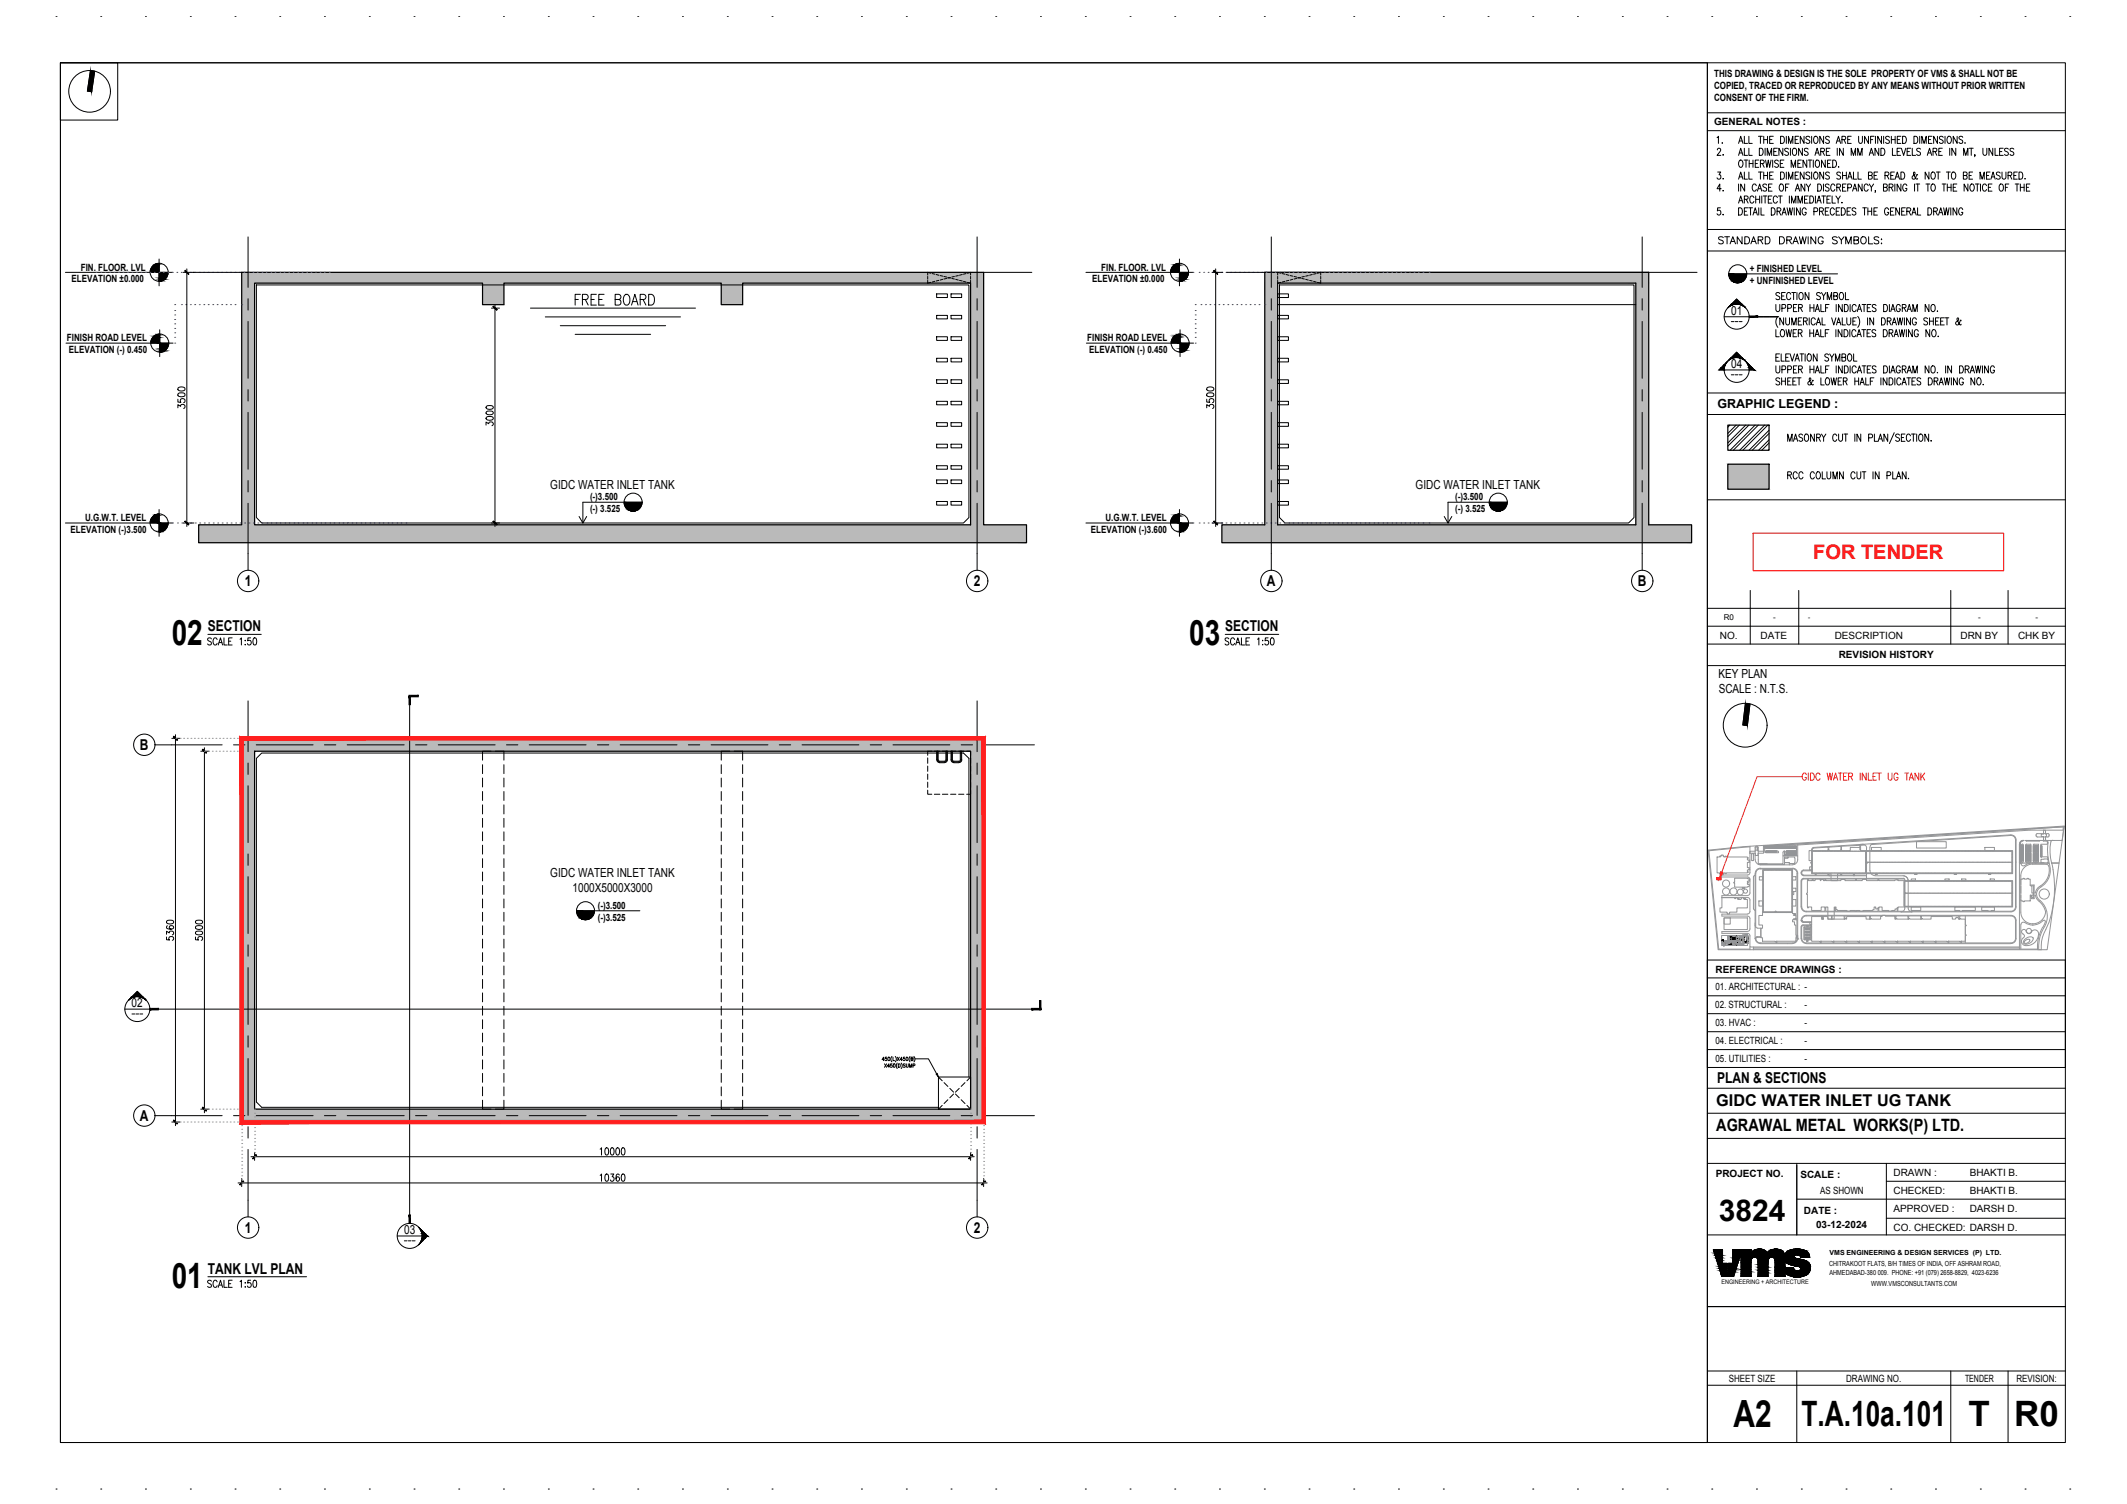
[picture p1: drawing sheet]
<svg xmlns="http://www.w3.org/2000/svg" width="594mm" height="420mm" viewBox="0 0 594 420" stroke-linecap="round" stroke-linejoin="round" font-family="sans-serif">
<defs><g id="words">
<text font-size="10.5" x="484.2" y="398.8">A2</text>
<g font-size="9.8">
<text x="47.9" y="180.2">02</text>
<text x="332.1" y="180.2">03</text>
<text x="47.9" y="359.7">01</text>
<text x="503.2" y="398.5">T.A.10a.101</text>
<text x="549.9" y="398.5">T</text>
<text x="562.6" y="398.5">R0</text>
</g>
<text font-size="8.4" x="480" y="341.1">3824</text>
<text font-size="6.2" x="159.5" y="86.4">FREE BOARD</text>
<text font-size="5.6" fill="#f70000" x="506.5" y="156.2">FOR TENDER</text>
<text font-size="5.3" x="478.7" y="69.5">STANDARD DRAWING SYMBOLS:</text>
<text font-size="4.7" x="479.4" y="316.1">AGRAWAL METAL WORKS(P) LTD.</text>
<text font-size="4.5" x="479.4" y="309">GIDC WATER INLET UG TANK</text>
<g font-size="4.2">
<text x="68.4" y="163.8">1</text>
<text x="272" y="163.8">2</text>
<text x="353.9" y="163.8">A</text>
<text x="457.5" y="163.8">B</text>
<text x="58.1" y="176.3">SECTION</text>
<text x="342.2" y="176.3">SECTION</text>
<text x="39.1" y="209.6">B</text>
<text x="479.6" y="302.4">PLAN &amp; SECTIONS</text>
<text x="39.1" y="313.2">A</text>
<text x="68.4" y="344.4">1</text>
<text x="272" y="344.4">2</text>
<text x="58.1" y="355.8">TANK LVL PLAN</text>
</g>
<g font-size="3.5">
<text x="483.5" y="88">01</text>
<text x="483.5" y="102.9">04</text>
<text x="479.7" y="114.1">GRAPHIC LEGEND :</text>
<text x="153.7" y="136.5">GIDC WATER INLET TANK</text>
<text x="395.4" y="136.5">GIDC WATER INLET TANK</text>
<text x="480" y="189.5">KEY PLAN</text>
<text x="480" y="193.5">SCALE : N.T.S.</text>
<text x="153.7" y="245">GIDC WATER INLET TANK</text>
<text x="159.9" y="249.1">1000X5000X3000</text>
<text x="36.8" y="281.4">02</text>
<text x="112.9" y="344.8">03</text>
</g>
<g font-size="2.8">
<text x="478.8" y="21.4">THIS DRAWING &amp; DESIGN IS THE SOLE PROPERTY OF VMS &amp; SHALL NOT BE</text>
<text x="478.7" y="24.7">COPIED, TRACED OR REPRODUCED BY ANY MEANS WITHOUT PRIOR WRITTEN</text>
<text x="478.7" y="28.1">CONSENT OF THE FIRM.</text>
<text x="478.7" y="35">GENERAL NOTES :</text>
<text x="22.6" y="75.6">FIN. FLOOR. LVL</text>
<text x="307.6" y="75.6">FIN. FLOOR. LVL</text>
<text x="488.8" y="76">+ FINISHED LEVEL</text>
<text x="20" y="78.8">ELEVATION ±0.000</text>
<text x="305" y="78.8">ELEVATION ±0.000</text>
<text x="488.8" y="79.3">+ UNFINISHED LEVEL</text>
<text x="18.7" y="95.3">FINISH ROAD LEVEL</text>
<text x="303.7" y="95.3">FINISH ROAD LEVEL</text>
<text x="19.2" y="98.6">ELEVATION (-) 0.450</text>
<text x="304.2" y="98.6">ELEVATION (-) 0.450</text>
<text x="164.8" y="139.8">(-)3.500</text>
<text x="164.8" y="143.1">(-) 3.525</text>
<text x="406.4" y="139.8">(-)3.500</text>
<text x="406.4" y="143.1">(-) 3.525</text>
<text x="19.7" y="148.9">ELEVATION (-)3.500</text>
<text x="23.8" y="145.6">U.G.W.T. LEVEL</text>
<text x="304.7" y="148.9">ELEVATION (-)3.600</text>
<text x="308.8" y="145.6">U.G.W.T. LEVEL</text>
<text x="480.4" y="178.4">NO.</text>
<text x="491.7" y="178.4">DATE</text>
<text x="512.4" y="178.4">DESCRIPTION</text>
<text x="547.6" y="178.4">DRN BY</text>
<text x="563.7" y="178.4">CHK BY</text>
<text x="513.6" y="184">REVISION HISTORY</text>
<text x="166.9" y="253.9">(-)3.500</text>
<text x="166.9" y="257.2">(-)3.525</text>
<text x="479.2" y="271.7">REFERENCE DRAWINGS :</text>
<text x="479.1" y="281.6">02. STRUCTURAL :</text>
<text x="479.2" y="276.7">01. ARCHITECTURAL : -</text>
<text x="504" y="281.7">-</text>
<text x="479.2" y="286.7">03. HVAC :</text>
<text x="504" y="286.7">-</text>
<text x="479.2" y="291.7">04. ELECTRICAL :</text>
<text x="504" y="291.7">-</text>
<text x="479.2" y="296.7">05. UTILITIES :</text>
<text x="504" y="296.7">-</text>
<text x="479.2" y="328.9">PROJECT NO.</text>
<text x="502.9" y="329">SCALE :</text>
<text x="528.9" y="328.5">DRAWN :</text>
<text x="550.1" y="328.6">BHAKTI B.</text>
<text x="508.4" y="333.4">AS SHOWN</text>
<text x="528.9" y="333.6">CHECKED:</text>
<text x="550.1" y="333.6">BHAKTI B.</text>
<text x="503.8" y="339">DATE :</text>
<text x="528.9" y="338.7">APPROVED :</text>
<text x="550.1" y="338.7">DARSH D.</text>
<text x="507.2" y="343.1">03-12-2024</text>
<text x="528.9" y="343.8">CO. CHECKED: DARSH D.</text>
<text x="482.8" y="386">SHEET SIZE</text>
<text x="515.6" y="386">DRAWING NO.</text>
<text x="548.8" y="386">TENDER</text>
<text x="563.2" y="386">REVISION:</text>
</g>
<g font-size="2.6">
<text x="482.2" y="91">---</text>
<text x="482.2" y="105.8">---</text>
<text x="35.6" y="284.3">---</text>
<text x="111.8" y="347.8">---</text>
</g>
<g font-size="2.2">
<text x="481.4" y="173.2">R0</text>
<text x="495.2" y="173.2">-</text>
<text x="505.1" y="173.2">-</text>
<text x="552.5" y="173.2">-</text>
<text x="568.5" y="173.2">-</text>
</g>
<g font-size="2">
<text x="510.9" y="353.5">CHITRAKOOT FLATS, B/H TIMES OF INDIA, OFF ASHRAM ROAD,</text>
<text x="511" y="350.5">VMS ENGINEERING &amp; DESIGN SERVICES (P) LTD.</text>
<text x="511" y="356.3">AHMEDABAD-380 009. PHONE: +91 (079) 2658-8829, 4023-6236</text>
<text x="522.6" y="359.2">WWW.VMSCONSULTANTS.COM</text>
</g>
<text font-size="1.7" x="480.8" y="358.7">ENGINEERING + ARCHITECTURE</text>
</g></defs>
<!-- layer: A-HTCH-RCC -->
<g fill="#bababa" stroke="#bababa" stroke-width=".28">
<path d="M67.5 206.3l207.2 3.6v-3.6zM67.5 206.3l207.2 3.6h-207.2z"/>
<path d="M271.1 209.9l3.6 100v-100zM271.1 209.9l3.6 100h-3.6z"/>
<path d="M67.5 209.9l3.6 100v-100zM67.5 209.9l3.6 100h-3.6z"/>
<path d="M67.5 309.9l207.2 3.6v-3.6zM67.5 309.9l207.2 3.6h-207.2z"/>
<path d="M353.3 76.1l107.2 3v-3zM353.3 76.1l107.2 3h-107.2z"/>
<path d="M456.9 79.1l3.6 67.5v-67.5zM456.9 79.1l3.6 67.5h-3.6z"/>
<path d="M353.3 79.1l3.6 67.5v-67.5zM353.3 79.1l3.6 67.5h-3.6z"/>
<path d="M341.3 146.6l131.2 5v-5zM341.3 146.6l131.2 5h-131.2z"/>
<path d="M67.5 76.1l207.2 3v-3zM67.5 76.1l207.2 3h-207.2z"/>
<path d="M201.5 79.1l5.9 6v-6zM201.5 79.1l5.9 6h-5.9z"/>
<path d="M134.8 79.1l5.9 6v-6zM134.8 79.1l5.9 6h-5.9z"/>
<path d="M271.1 79.1l3.6 67.5v-67.5zM271.1 79.1l3.6 67.5h-3.6z"/>
<path d="M67.5 79.1l3.6 67.5v-67.5zM67.5 79.1l3.6 67.5h-3.6z"/>
<path d="M55.5 146.6l231.2 5v-5zM55.5 146.6l231.2 5h-231.2z"/>
</g>
<!-- layer: A-COLM-RCC-CUT-NEW -->
<g fill="none" stroke="#000" stroke-width=".34">
<path d="M67.5 76.1h207.2v70.5h12v5h-231.2v-5h12zM71.1 79.1h63.7v6h5.9v-6h60.8v6h5.9v-6h63.7v67.5h-200zM353.3 76.1h107.2v70.5h12v5h-131.2v-5h12zM356.9 79.1h100v67.5h-100zM67.5 206.3h207.2v107.2h-207.2zM71.1 209.9h200v100h-200zM486.9 263.5h.1M486.9 261.6h.1M486.9 262.9h.1M486.9 262.3h.1M488 263.5h.1M488 261.6h.1"/>
<path d="M488 262.9h.1M488 262.3h.1"/>
</g>
<!-- layer: SEC_LN -->
<path d="M71.6 79.6h199v65l-1.5 1.5h-196l-1.5-1.5zM357.4 79.6h99v65l-1.5 1.5h-96l-1.5-1.5zM270.6 300.9v-89l-1.5-1.5h-196l-1.5 1.5v96l1.5 1.4h189" fill="none" stroke="#000" stroke-width=".28"/>
<!-- layer: SEC_ST_LN -->
<path d="M261.8 209.9l.1 2.6 .5 .4 1.7-.1 .3-.3v-2.6M262.4 213.1h1.4M262.4 213l-.5-.2-.3-.5v-2.4h.4v2.4l.4 .4h1.4l.4-.2v-2.6h.4v2.4a.78 .78 0 0 1-.8 .7M265.8 209.9v2.4l.2 .4 1.9 .2 .4-.2 .2-.4M266.4 213.1h1.4M268.2 212.3v-2.4h.4v2.4a.78 .78 0 0 1-.7 .7M268.3 212.3l-.5 .4-1.6-.1-.2-.3v-2.4h-.4v2.4a.78 .78 0 0 0 .8 .7M268.4 209.9v2.4" fill="none" stroke="#000" stroke-width=".28"/>
<!-- layer: WALL_LN -->
<g fill="none" stroke="#000" stroke-width=".28">
<path d="M259.1 77.2v.8M259.1 78.3v.8l.9-.2M260 76.3l-.9-.2v.7M260.4 76.4l.7 .2M261.1 78.6l-.7 .2M261.5 76.7l.7 .2M262.2 78.3l-.7 .2M262.6 77l.7 .1M263.3 78l-.7 .2M263.6 77.2l.8 .2M264.4 77.8l-.8 .1M264.7 77.5l.8 .2"/>
<path d="M265.5 77.5l-.8 .2M265.8 77.8l.8 .1M266.6 77.2l-.8 .2M266.9 78l.8 .2M267.7 77l-.8 .1M268 78.3l.8 .2M268.8 76.7l-.8 .2M269.1 78.6l.7 .2M269.8 76.4l-.7 .2M270.2 76.3l.9-.2v.7M271.1 77.2v.8M271.1 78.3v.8l-.9-.2"/>
<path d="M353.3 76.1h107.2M356.9 77.2v.8M356.9 78.3v.8l.9-.2M357.8 76.3l-.9-.2v.7M358.1 76.4l.8 .2M358.9 78.6l-.8 .2M359.2 76.7l.7 .2M359.9 78.3l-.7 .2M360.3 77l.7 .1M361 78l-.7 .2M361.4 77.2l.7 .2M362.1 77.8l-.7 .1"/>
<path d="M362.5 77.5l.7 .2M363.2 77.5l-.7 .2M363.6 77.8l.7 .1M364.3 77.2l-.7 .2M364.7 78l.7 .2M365.4 77l-.7 .1M365.8 78.3l.7 .2M366.5 76.7l-.7 .2M366.9 78.6l.7 .2M367.6 76.4l-.7 .2M367.9 76.3l1-.2v.7M368.9 77.2v.8"/>
<path d="M368.9 78.3v.8l-1-.2M259.1 211.7v1.5M259.1 214v1.5M259.1 216.3v1.4M259.1 218.5v1.5M260.3 209.9h-1.2v1.1M261 209.9h1.5M263.2 209.9h1.5M265.5 209.9h1.5M267.7 209.9h1.5M270 209.9h1.1v1.1M271.1 211.7v1.5"/>
<path d="M271.1 214v1.5M271.1 216.3v1.4M271.1 218.5v1.5M259.1 220.7v1.2h1.2M261 221.9h1.5M263.2 221.9h1.5M265.5 221.9h1.5M267.7 221.9h1.5M271.1 220.7v1.2h-1.1M262.1 300.9h9v9h-9zM262.1 300.9l1.1 1M263.2 308.8l-1.1 1.1"/>
<path d="M263.7 302.4l1 1.1M264.7 307.2l-1 1.1M265.3 304.1l1 1M266.3 305.6l-1 1.1M266.9 305.6l1 1.1M267.9 304.1l-1 1M268.5 307.2l1 1.1M269.5 302.4l-1 1.1M270.1 308.8l1 1.1M271.1 300.9l-1 1"/>
</g>
<!-- layer: A-ROOM-LEVL-SYMB -->
<g fill="#000" stroke="#000" stroke-width=".28">
<path d="M44 73.6h.4zM44.4 78.5h.9zM329 73.6h.4zM329.4 78.5h.9zM44.2 93.4h.4zM44.6 98.2h.9zM329.2 93.4h.4zM329.6 98.2h.8zM44 143.7l.4-.1zM44.4 148.4h.9zM329 143.7l.4-.1zM329.4 148.4h.9z"/>
<path d="M44 73.6l.4 .2zM43.6 73.8h.8z"/>
<path d="M43.6 73.8l.8 .1v-.1zM43.2 73.9l.4-.1 .8 .1z"/>
<path d="M43.2 73.9l1.2 .3v-.3zM42.8 74.2l.4-.3 1.2 .3z"/>
<path d="M42.8 74.2l1.6 .3v-.3zM42.8 74.2l1.6 .3h-1.9z"/>
<path d="M42.5 74.5l1.9 .4v-.4zM42.5 74.5l1.9 .4h-2.1z"/>
<path d="M42.3 74.9l2.1 .3v-.3zM42.3 74.9l2.1 .3h-2.3z"/>
<path d="M42.1 75.2l2.3 .5v-.5zM42.1 75.2l2.3 .5h-2.4z"/>
<path d="M42 75.7l2.4 .4v-.4zM42 75.7l2.4 .4h-2.5z"/>
<path d="M44.4 78.5h.5zM44.4 78.5h.5z"/>
<path d="M44.4 78.2l.9 .3 .4-.3zM44.4 78.2l.9 .3h-.9z"/>
<path d="M44.4 78l1.3 .2 .3-.2zM44.4 78l1.3 .2h-1.3z"/>
<path d="M44.4 77.7l1.6 .3 .3-.3zM44.4 77.7l1.6 .3h-1.6z"/>
<path d="M44.4 77.4l1.9 .3 .3-.3zM44.4 77.4l1.9 .3h-1.9z"/>
<path d="M44.4 76.9l2.2 .5 .2-.5zM44.4 76.9l2.2 .5h-2.2z"/>
<path d="M44.4 76.6l2.4 .3 .1-.3zM44.4 76.6l2.4 .3h-2.4z"/>
<path d="M44.4 76.1l2.5 .5v-.5zM44.4 76.1l2.5 .5h-2.5z"/>
<path d="M329 73.6l.4 .2zM328.6 73.8h.8z"/>
<path d="M328.6 73.8l.8 .1v-.1zM328.2 73.9l.4-.1 .8 .1z"/>
<path d="M328.2 73.9l1.2 .3v-.3zM327.8 74.2l.4-.3 1.2 .3z"/>
<path d="M327.8 74.2l1.6 .3v-.3zM327.8 74.2l1.6 .3h-1.9z"/>
<path d="M327.5 74.5l1.9 .4v-.4zM327.5 74.5l1.9 .4h-2.1z"/>
<path d="M327.3 74.9l2.1 .3v-.3zM327.3 74.9l2.1 .3h-2.3z"/>
<path d="M327.1 75.2l2.3 .5v-.5zM327.1 75.2l2.3 .5h-2.4z"/>
<path d="M327 75.7l2.4 .4v-.4zM327 75.7l2.4 .4h-2.5z"/>
<path d="M329.4 78.5h.5zM329.4 78.5h.5z"/>
<path d="M329.4 78.2l.9 .3 .4-.3zM329.4 78.2l.9 .3h-.9z"/>
<path d="M329.4 78l1.3 .2 .3-.2zM329.4 78l1.3 .2h-1.3z"/>
<path d="M329.4 77.7l1.6 .3 .4-.3zM329.4 77.7l1.6 .3h-1.6z"/>
<path d="M329.4 77.4l2 .3 .2-.3zM329.4 77.4l2 .3h-2z"/>
<path d="M329.4 76.9l2.2 .5 .2-.5zM329.4 76.9l2.2 .5h-2.2z"/>
<path d="M329.4 76.1l2.5 .5v-.5zM329.4 76.1l2.5 .5h-2.5z"/>
<path d="M329.4 76.6l2.4 .3 .1-.3zM329.4 76.6l2.4 .3h-2.4z"/>
<path d="M44.2 93.4l.4 .1zM43.8 93.5h.8z"/>
<path d="M43.8 93.5l.8 .2v-.2zM43.3 93.7l.5-.2 .8 .2z"/>
<path d="M43.3 93.7l1.3 .3v-.3zM43 94l.3-.3 1.3 .3z"/>
<path d="M43 94l1.6 .3v-.3zM43 94l1.6 .3h-1.9z"/>
<path d="M42.7 94.3l1.9 .3v-.3zM42.7 94.3l1.9 .3h-2.2z"/>
<path d="M42.4 94.6l2.2 .4v-.4zM42.4 94.6l2.2 .4h-2.4z"/>
<path d="M42.2 95l2.4 .4v-.4zM42.2 95l2.4 .4h-2.5z"/>
<path d="M42.1 95.4l2.5 .5v-.5zM42.1 95.4l2.5 .5h-2.5z"/>
<path d="M44.6 98.2l.4 .2zM44.6 98.4h.4z"/>
<path d="M44.6 98.1l.9 .1 .3-.1zM44.6 98.1l.9 .1h-.9z"/>
<path d="M44.6 97.8l1.2 .3 .4-.3zM44.6 97.8l1.2 .3h-1.2z"/>
<path d="M44.6 97.5l1.6 .3 .3-.3zM44.6 97.5l1.6 .3h-1.6z"/>
<path d="M44.6 97.1l1.9 .4 .3-.4zM44.6 97.1l1.9 .4h-1.9z"/>
<path d="M44.6 96.7l2.2 .4 .1-.4zM44.6 96.7l2.2 .4h-2.2z"/>
<path d="M44.6 96.3l2.3 .4 .2-.4zM44.6 96.3l2.3 .4h-2.3z"/>
<path d="M44.6 95.9l2.5 .4v-.4zM44.6 95.9l2.5 .4h-2.5z"/>
<path d="M329.2 93.4l.4 .1zM328.7 93.5h.9z"/>
<path d="M328.7 93.5l.9 .2v-.2zM328.4 93.7l.3-.2 .9 .2z"/>
<path d="M328.4 93.7l1.2 .3v-.3zM328 94l.4-.3 1.2 .3z"/>
<path d="M328 94l1.6 .3v-.3zM328 94l1.6 .3h-1.9z"/>
<path d="M327.7 94.3l1.9 .3v-.3zM327.7 94.3l1.9 .3h-2.2z"/>
<path d="M327.4 94.6l2.2 .4v-.4zM327.4 94.6l2.2 .4h-2.3z"/>
<path d="M327.3 95l2.3 .4v-.4zM327.3 95l2.3 .4h-2.5z"/>
<path d="M327.1 95.4l2.5 .5v-.5zM327.1 95.4l2.5 .5h-2.5z"/>
<path d="M329.6 98.2l.4 .2zM329.6 98.4h.4z"/>
<path d="M329.6 98.1l.8 .1 .5-.1zM329.6 98.1l.8 .1h-.8z"/>
<path d="M329.6 97.8l1.3 .3 .3-.3zM329.6 97.8l1.3 .3h-1.3z"/>
<path d="M329.6 97.5l1.6 .3 .3-.3zM329.6 97.5l1.6 .3h-1.6z"/>
<path d="M329.6 97.1l1.9 .4 .3-.4zM329.6 97.1l1.9 .4h-1.9z"/>
<path d="M329.6 96.7l2.2 .4 .2-.4zM329.6 96.7l2.2 .4h-2.2z"/>
<path d="M329.6 96.3l2.4 .4v-.4zM329.6 96.3l2.4 .4h-2.4z"/>
<path d="M329.6 95.9l2.4 .4 .1-.4zM329.6 95.9l2.4 .4h-2.4z"/>
<path d="M44 143.7h.4zM43.6 143.7h.8z"/>
<path d="M43.6 143.7l.8 .2v-.2zM43.2 143.9l.4-.2 .8 .2z"/>
<path d="M43.2 143.9l1.2 .3v-.3zM42.8 144.2l.4-.3 1.2 .3z"/>
<path d="M42.8 144.2l1.6 .3v-.3zM42.8 144.2l1.6 .3h-1.9z"/>
<path d="M42.5 144.5l1.9 .3v-.3zM42.5 144.5l1.9 .3h-2.1z"/>
<path d="M42.3 144.8l2.1 .5v-.5zM42.3 144.8l2.1 .5h-2.3z"/>
<path d="M42.1 145.3l2.3 .4v-.4zM42.1 145.3l2.3 .4h-2.4z"/>
<path d="M42 145.7l2.4 .4v-.4zM42 145.7l2.4 .4h-2.5z"/>
<path d="M44.4 148.4l.5 .2zM44.4 148.6h.5z"/>
<path d="M44.4 148.3l.9 .1 .4-.1zM44.4 148.3l.9 .1h-.9z"/>
<path d="M44.4 148l1.3 .3 .3-.3zM44.4 148l1.3 .3h-1.3z"/>
<path d="M44.4 147.7l1.6 .3 .3-.3zM44.4 147.7l1.6 .3h-1.6z"/>
<path d="M44.4 147.3l1.9 .4 .3-.4zM44.4 147.3l1.9 .4h-1.9z"/>
<path d="M44.4 147l2.2 .3 .2-.3zM44.4 147l2.2 .3h-2.2z"/>
<path d="M44.4 146.5l2.4 .5 .1-.5zM44.4 146.5l2.4 .5h-2.4z"/>
<path d="M44.4 146.1l2.5 .4v-.4zM44.4 146.1l2.5 .4h-2.5z"/>
<path d="M176.1 142.7h1.4zM176.1 142.7l.9 .1z"/>
<path d="M175.7 142.6l1.8 .1 .4-.1zM175.7 142.6l1.8 .1z"/>
<path d="M175.3 142.3l2.6 .3 .4-.3zM175.3 142.3l2.6 .3h-2.2z"/>
<path d="M174.9 142l3.4 .3 .3-.3zM174.9 142l3.4 .3h-3z"/>
<path d="M174.7 141.6l3.9 .4 .3-.4zM174.7 141.6l3.9 .4h-3.7z"/>
<path d="M174.5 141.2l4.4 .4 .2-.4zM174.5 141.2l4.4 .4h-4.2z"/>
<path d="M174.4 140.8l4.7 .4 .2-.4zM174.4 140.8l4.7 .4h-4.6z"/>
<path d="M174.3 140.3l5 .5v-.5zM174.3 140.3l5 .5h-4.9z"/>
<path d="M329 143.7h.4zM328.6 143.7h.8z"/>
<path d="M328.6 143.7l.8 .2v-.2zM328.2 143.9l.4-.2 .8 .2z"/>
<path d="M328.2 143.9l1.2 .3v-.3zM327.8 144.2l.4-.3 1.2 .3z"/>
<path d="M327.8 144.2l1.6 .3v-.3zM327.8 144.2l1.6 .3h-1.9z"/>
<path d="M327.5 144.5l1.9 .3v-.3zM327.5 144.5l1.9 .3h-2.1z"/>
<path d="M327.3 144.8l2.1 .5v-.5zM327.3 144.8l2.1 .5h-2.3z"/>
<path d="M327.1 145.3l2.3 .4v-.4zM327.1 145.3l2.3 .4h-2.4z"/>
<path d="M327 145.7l2.4 .4v-.4zM327 145.7l2.4 .4h-2.5z"/>
<path d="M329.4 148.4l.5 .2zM329.4 148.6h.5z"/>
<path d="M329.4 148.3l.9 .1 .4-.1zM329.4 148.3l.9 .1h-.9z"/>
<path d="M329.4 148l1.3 .3 .3-.3zM329.4 148l1.3 .3h-1.3z"/>
<path d="M329.4 147.7l1.6 .3 .4-.3zM329.4 147.7l1.6 .3h-1.6z"/>
<path d="M329.4 147.3l2 .4 .2-.4zM329.4 147.3l2 .4h-2z"/>
<path d="M329.4 147l2.2 .3 .2-.3zM329.4 147l2.2 .3h-2.2z"/>
<path d="M329.4 146.1l2.5 .4v-.4zM329.4 146.1l2.5 .4h-2.5z"/>
<path d="M329.4 146.5l2.4 .5 .1-.5zM329.4 146.5l2.4 .5h-2.4z"/>
<path d="M417.8 142.7h1.3zM417.8 142.7l.9 .1z"/>
<path d="M417.4 142.6l1.7 .1 .5-.1zM417.4 142.6l1.7 .1z"/>
<path d="M416.9 142.3l2.7 .3 .4-.3zM416.9 142.3l2.7 .3h-2.2z"/>
<path d="M416.6 142l3.4 .3 .3-.3zM416.6 142l3.4 .3h-3.1z"/>
<path d="M416.3 141.6l4 .4 .3-.4zM416.3 141.6l4 .4h-3.7z"/>
<path d="M416.1 141.2l4.5 .4 .2-.4zM416.1 141.2l4.5 .4h-4.3z"/>
<path d="M416 140.8l4.8 .4 .1-.4zM416 140.8l4.8 .4h-4.7z"/>
<path d="M416 140.3l4.9 .5v-.5zM416 140.3l4.9 .5h-4.9z"/>
<path d="M162.8 256.9h1.4zM162.8 256.9h.9z"/>
<path d="M162.4 256.7l1.8 .2 .4-.2zM162.4 256.7l1.8 .2z"/>
<path d="M162 256.4l2.6 .3 .4-.3zM162 256.4l2.6 .3h-2.2z"/>
<path d="M161.7 256.1l3.3 .3 .3-.3zM161.7 256.1l3.3 .3h-3z"/>
<path d="M161.4 255.7l3.9 .4 .3-.4zM161.4 255.7l3.9 .4h-3.6z"/>
<path d="M161.2 255.3l4.4 .4 .2-.4zM161.2 255.3l4.4 .4h-4.2z"/>
<path d="M161.1 254.9l4.7 .4 .2-.4zM161.1 254.9l4.7 .4h-4.6z"/>
<path d="M161 254.4l5 .5v-.5zM161 254.4l5 .5h-4.9z"/>
</g>
<g fill="none" stroke="#000" stroke-width=".28">
<path d="M18.3 76.1h29.9M44.4 72.4v7.5M303.3 76.1h29.9M329.4 72.4v7.5M18.4 95.9h29.9M44.6 92.1v7.5M303.4 95.9h30M329.6 92.1v7.5M18.3 146.1h29.9M44.4 142.3v7.5M161.7 144.3l1.1 1.8 1.1-1.8M179.3 140.3h-16.5v5.8"/>
<path d="M303.3 146.1h29.9M329.4 142.3v7.5M403.4 144.3l1 1.8 1.1-1.8M420.9 140.3h-16.5v5.8M161 254.4h17.7"/>
<circle cx="44.5" cy="76.1" r="2.52"/>
<circle cx="329.4" cy="76.1" r="2.52"/>
<circle cx="44.6" cy="95.8" r="2.52"/>
<circle cx="329.6" cy="95.8" r="2.52"/>
<circle cx="44.5" cy="146.1" r="2.52"/>
<circle cx="176.8" cy="140.3" r="2.52"/>
<circle cx="329.4" cy="146.1" r="2.52"/>
<circle cx="418.5" cy="140.3" r="2.52"/>
<circle cx="163.5" cy="254.4" r="2.52"/>
</g>
<!-- layer: A-ELEV-FAR -->
<g fill="none" stroke="#000" stroke-width=".28">
<path d="M54 76.1h13.5M274.7 76.1h13.5M342.6 76.1h10.7M460.5 76.1h13.5M356.9 85.1h100M134.8 213.6v2.5M134.8 217.4v2.5M137.1 209.9h-2.3v2.5M138.4 209.9h2.3v2.5M140.7 213.6v2.5M140.7 217.4v2.5M201.5 213.6v2.5"/>
<path d="M201.5 217.4v2.5M203.8 209.9h-2.3v2.5M205 209.9h2.4v2.5M207.4 213.6v2.5M207.4 217.4v2.5M134.8 221.1v2.5M134.8 224.8v2.6M134.8 228.6v2.5M134.8 232.4v2.5M134.8 236.1v2.5M134.8 239.9v2.5M140.7 221.1v2.5"/>
<path d="M140.7 224.8v2.6M140.7 228.6v2.5M140.7 232.4v2.5M140.7 236.1v2.5M140.7 239.9v2.5M201.5 221.1v2.5M201.5 224.8v2.6M201.5 228.6v2.5M201.5 232.4v2.5M201.5 236.1v2.5M201.5 239.9v2.5M207.4 221.1v2.5"/>
<path d="M207.4 224.8v2.6M207.4 228.6v2.5M207.4 232.4v2.5M207.4 236.1v2.5M207.4 239.9v2.5M134.8 243.6v2.5M134.8 247.4v2.5M134.8 251.1v2.5M134.8 254.9v2.5M134.8 258.6v2.5M140.7 243.6v2.5M140.7 247.4v2.5"/>
<path d="M140.7 251.1v2.5M140.7 254.9v2.5M140.7 258.6v2.5M201.5 243.6v2.5M201.5 247.4v2.5M201.5 251.1v2.5M201.5 254.9v2.5M201.5 258.6v2.5M207.4 243.6v2.5M207.4 247.4v2.5M207.4 251.1v2.5M207.4 254.9v2.5"/>
<path d="M207.4 258.6v2.5M134.8 262.4v2.5M134.8 266.1v2.5M134.8 269.8v2.5M134.8 273.6v2.5M134.8 277.4v2.5M140.7 262.4v2.5M140.7 266.1v2.5M140.7 269.8v2.5M140.7 273.6v2.5M140.7 277.4v2.5M201.5 262.4v2.5"/>
<path d="M201.5 266.1v2.5M201.5 269.8v2.5M201.5 273.6v2.5M201.5 277.4v2.5M207.4 262.4v2.5M207.4 266.1v2.5M207.4 269.8v2.5M207.4 273.6v2.5M207.4 277.4v2.5M134.8 281.1v2.5M134.8 284.9v2.5M134.8 288.6v2.5"/>
<path d="M134.8 292.4v2.5M134.8 296.1v2.5M134.8 299.9v2.5M140.7 281.1v2.5M140.7 284.9v2.5M140.7 288.6v2.5M140.7 292.4v2.5M140.7 296.1v2.5M140.7 299.9v2.5M201.5 281.1v2.5M201.5 284.9v2.5M201.5 288.6v2.5"/>
<path d="M201.5 292.4v2.5M201.5 296.1v2.5M201.5 299.9v2.5M207.4 281.1v2.5M207.4 284.9v2.5M207.4 288.6v2.5M207.4 292.4v2.5M207.4 296.1v2.5M207.4 299.9v2.5M134.8 307.4v2.5h2.3M134.8 303.6v2.5M140.7 307.4v2.5h-2.3"/>
<path d="M140.7 303.6v2.5M201.5 307.4v2.5h2.3M201.5 303.6v2.5M207.4 307.4v2.5h-2.4M207.4 303.6v2.5"/>
</g>
<!-- layer: A-DIM-GEN -->
<g fill="none" stroke="#00f" stroke-width=".28">
<path d="M26.8 76.1h.1M28.1 76.1h.1M29.4 76.1h.1M30.6 76.1h.1M31.9 76.1h.1M33.1 76.1h.1M34.4 76.1h.1M35.6 76.1h.1M36.9 76.1h.1M38.1 76.1h.1M39.4 76.1h.1M40.6 76.1h.1"/>
<path d="M41.9 76.1h.1M43.1 76.1h.1M44.4 76.1h.1M45.6 76.1h.1M46.9 76.1h.1M48.1 76.1h.1M49.4 76.1h.1M50.6 76.1h.1M51.9 76.1h.1M53.1 76.1h.1M54.4 76.1h.1M55.6 76.1h.1"/>
<path d="M56.9 76.1h.1M58.1 76.1h.1M59.4 76.1h.1M60.6 76.1h.1M61.9 76.1h.1M63.1 76.1h.1M64.4 76.1h.1M65.6 76.1h.1M66.9 76.1h.1M68.1 76.1h.1M69.4 76.1h.1M70.6 76.1h.1"/>
<path d="M71.9 76.1h.1M73.1 76.1h.1M74.4 76.1h.1M75.6 76.1h.1M76.9 76.1h.1M78.1 76.1h.1M79.4 76.1h.1M80.6 76.1h.1M81.9 76.1h.1M83.1 76.1h.1M84.4 76.1h.1M85.6 76.1h.1"/>
<path d="M86.9 76.1h.1M88.1 76.1h.1M89.4 76.1h.1M90.6 76.1h.1M92 76.1h.1M333.2 76.1h.1M334.9 76.1h.1M336.2 76.1h.1M337.4 76.1h.1M338.7 76.1h.1M339.9 76.1h.1M341.2 76.1h.1"/>
<path d="M342.4 76.1h.1M343.7 76.1h.1M344.9 76.1h.1M346.2 76.1h.1M347.5 76.1h.1M348.7 76.1h.1M350 76.1h.1M351.2 76.1h.1M352.5 76.1h.1M353.7 76.1h.1M355 76.1h.1M356.2 76.1h.1"/>
<path d="M357.4 76.1h.1M358.7 76.1h.1M359.9 76.1h.1M361.2 76.1h.1M362.4 76.1h.1M363.7 76.1h.1M364.9 76.1h.1M366.2 76.1h.1M367.4 76.1h.1M368.7 76.1h.1M369.9 76.1h.1M371.2 76.1h.1"/>
<path d="M372.4 76.1h.1M373.7 76.1h.1M374.9 76.1h.1M376.2 76.1h.1M377.4 76.1h.1M378.7 76.1h.1M379.9 76.1h.1M381.2 76.1h.1M382.4 76.1h.1M383.7 76.1h.1M384.9 76.1h.1M386.2 76.1h.1"/>
<path d="M387.4 76.1h.1M388.7 76.1h.1M390 76.1h.1M391.2 76.1h.1M392.5 76.1h.1M393.7 76.1h.1M395 76.1h.1M396.2 76.1h.1M397.5 76.1h.1M399.2 76.1h.1M48.8 95.9h.1M48.8 94.2h.1"/>
<path d="M48.8 93h.1M48.8 91.8h.1M48.8 90.5h.1M48.8 89.3h.1M48.8 88h.1M48.8 86.8h.1M48.8 85.1h.1M50.7 85.1h.1M51.9 85.1h.1M53.2 85.1h.1M54.4 85.1h.1M55.7 85.1h.1"/>
<path d="M56.9 85.1h.1M58.2 85.1h.1M59.4 85.1h.1M60.6 85.1h.1M61.9 85.1h.1M63.1 85.1h.1M64.4 85.1h.1M65.6 85.1h.1M67.5 85.1h.1M333.8 95.9h.1M333.8 94.2h.1M333.8 93h.1"/>
<path d="M333.8 91.8h.1M333.8 90.5h.1M333.8 89.3h.1M333.8 88h.1M333.8 86.8h.1M333.8 85.1h.1M335.4 85.1h.1M336.7 85.1h.1M337.9 85.1h.1M339.2 85.1h.1M340.4 85.1h.1M341.7 85.1h.1"/>
<path d="M342.9 85.1h.1M344.2 85.1h.1M345.4 85.1h.1M346.7 85.1h.1M347.9 85.1h.1M349.2 85.1h.1M350.4 85.1h.1M351.6 85.1h.1M353.3 85.1h.1M48.2 146.1h.1M49.6 146.1h.1M50.8 146.1h.1"/>
<path d="M52.1 146.1h.1M53.3 146.1h.1M54.6 146.1h.1M55.8 146.1h.1M57.1 146.1h.1M58.3 146.1h.1M59.5 146.1h.1M60.8 146.1h.1M62 146.1h.1M63.3 146.1h.1M64.5 146.1h.1M65.8 146.1h.1"/>
<path d="M67 146.1h.1M68.3 146.1h.1M69.5 146.1h.1M70.8 146.1h.1M72 146.1h.1M73.3 146.1h.1M74.5 146.1h.1M75.8 146.1h.1M77 146.1h.1M78.3 146.1h.1M79.5 146.1h.1M80.8 146.1h.1"/>
<path d="M82.1 146.1h.1M83.3 146.1h.1M84.6 146.1h.1M85.8 146.1h.1M87.1 146.1h.1M88.3 146.1h.1M89.6 146.1h.1M90.8 146.1h.1M92.1 146.1h.1M93.3 146.1h.1M94.6 146.1h.1M95.8 146.1h.1"/>
<path d="M97.1 146.1h.1M98.3 146.1h.1M99.6 146.1h.1M100.8 146.1h.1M102.1 146.1h.1M103.3 146.1h.1M104.5 146.1h.1M105.8 146.1h.1M107 146.1h.1M108.3 146.1h.1M109.5 146.1h.1M110.8 146.1h.1"/>
<path d="M112 146.1h.1M113.4 146.1h.1M333.2 146.1h.1M334.9 146.1h.1M336.2 146.1h.1M337.4 146.1h.1M338.7 146.1h.1M339.9 146.1h.1M341.2 146.1h.1M342.4 146.1h.1M343.7 146.1h.1M344.9 146.1h.1"/>
<path d="M346.2 146.1h.1M347.5 146.1h.1M348.7 146.1h.1M350 146.1h.1M351.2 146.1h.1M352.5 146.1h.1M353.7 146.1h.1M355 146.1h.1M356.2 146.1h.1M357.4 146.1h.1M358.7 146.1h.1M359.9 146.1h.1"/>
<path d="M361.2 146.1h.1M362.4 146.1h.1M363.7 146.1h.1M364.9 146.1h.1M366.2 146.1h.1M367.4 146.1h.1M368.7 146.1h.1M369.9 146.1h.1M371.2 146.1h.1M372.4 146.1h.1M373.7 146.1h.1M374.9 146.1h.1"/>
<path d="M376.2 146.1h.1M377.4 146.1h.1M378.7 146.1h.1M379.9 146.1h.1M381.2 146.1h.1M382.4 146.1h.1M383.7 146.1h.1M384.9 146.1h.1M386.2 146.1h.1M387.4 146.1h.1M388.7 146.1h.1M390 146.1h.1"/>
<path d="M391.2 146.1h.1M392.5 146.1h.1M393.7 146.1h.1M395 146.1h.1M396.2 146.1h.1M397.5 146.1h.1M399.2 146.1h.1"/>
</g>
<!-- layer: 0 -->
<g fill="none" stroke="#000" stroke-width=".28">
<path d="M51.2 76.1h3M52.2 75.1v72M338.5 76.1h3M339.5 75.1v72M137.3 86.1h2.2M138.2 85.1v62M49.7 113.9v-.9l.7 .5a.6 .6 0 0 1 1-.4 .6 .6 0 0 1-.1 1M49.7 111.5v.8l.8 .1a.63 .63 0 0 1 .1-.9 .63 .63 0 0 1 .9 .1 .63 .63 0 0 1-.2 .9M49.8 110l.7-.3a.88 .88 0 0 1 1.2 .5v.2a1.28 1.28 0 0 1-2 0zM49.8 108.3l.7-.2a.86 .86 0 0 1 1.2 .7 1.28 1.28 0 0 1-2 0zM135.7 118.8v-.9l.8 .5a.61 .61 0 0 1 .9-.5 .61 .61 0 0 1 0 1M135.9 116.6l.7-.3a.91 .91 0 0 1 1.2 .5 1.12 1.12 0 0 1-1 .6 1.12 1.12 0 0 1-1.1-.6z"/>
<path d="M135.9 115l.7-.2a.91 .91 0 0 1 1.2 .4 1.12 1.12 0 0 1-1 .7 1.12 1.12 0 0 1-1.1-.7zM135.9 113.5l.7-.2a.91 .91 0 0 1 1.2 .4 1.12 1.12 0 0 1-1 .7 1.12 1.12 0 0 1-1.1-.7zM337 113.9v-.9l.8 .5a.61 .61 0 0 1 1-.5 .61 .61 0 0 1-.1 1.1M337 111.5v.8l.9 .1a.63 .63 0 0 1 0-.9 .63 .63 0 0 1 .9 .1 .63 .63 0 0 1-.1 .9M337.1 110l.8-.3a.88 .88 0 0 1 1.1 .5v.2a1.28 1.28 0 0 1-2 0zM337.1 108.3l.8-.2a.86 .86 0 0 1 1.1 .7 1.28 1.28 0 0 1-2 0zM51.2 146.1h3M137.3 146.1h2.2M338.5 146.1h3M482.8 261.6h.1M482.8 263.8h.1M483 261.7h.1"/>
<path d="M483 261.8h.1M483 263.7h.1M483 263.6v.1M483 263.6h.1M483 261.6h.1M483.2 261.7h.1M483.2 261.6h.1M483.2 261.8h.1M483.2 263.7h.1M483.2 263.6l.1 .1M483.2 263.6v.1M483.2 263.6h.1"/>
<path d="M483.3 263.6h.1M483.3 261.7h.1M483.3 261.6h.1M483.3 261.8h.1M483.3 263.7h.1M483.3 263.7h-.1M483.5 263.7h.1M483.5 263.6v.1M483.5 263.6h.1M483.5 261.7h.1M483.5 261.6h.1M483.5 261.8h.1"/>
<path d="M483.6 263.7h-.1M483.7 261.6h.1M483.7 263.8h.1M485 263h.5v.7h-.5z"/>
</g>
<g fill="#000" stroke="#000" stroke-width=".28">
<path d="M51.6 75.7l1 .9h.1zM51.7 75.5l1 1.1-1.1-.9z"/>
<path d="M339 75.7l1.1 .9zM339 75.7l.1-.2 1 1.1z"/>
<path d="M137.7 85.7l1 1 .1-.2zM137.7 85.7l.1-.2 1 1z"/>
<path d="M51.7 145.6l1 .9zM51.6 145.6l1.1 .9-.1 .2z"/>
<path d="M137.7 145.6l1.1 .9-1-.9zM137.7 145.6l1.1 .9-.1 .2z"/>
<path d="M339 145.6l1.1 .9-1-.9zM339 145.6l1.1 .9-.1 .2z"/>
<path d="M48.5 205.8l.9 1 .2-.1zM48.5 205.7l1.1 1-1.1-.9z"/>
<path d="M56.5 209.4l1.1 .9zM56.5 209.4l.2-.1 .9 1z"/>
<path d="M48.5 312.9v.1l1.1 .9zM48.5 313l1.1 .9-.2 .1z"/>
<path d="M56.5 309.4l1.1 .9-.9-1zM56.5 309.4l1.1 .9z"/>
<path d="M67.9 329.9l-.9 1.1 1.1-1zM67.9 329.9l-.9 1.1z"/>
<path d="M71.5 322.6l-.9 1.1 1.1-1zM71.5 322.6l-.9 1.1v-.1z"/>
<path d="M270.5 323.6l.2 .1 .9-1.1zM271.6 322.6l.1 .1-1 1z"/>
<path d="M274.1 330.9l.2 .1 .9-1.1zM275.2 329.9l.1 .1-1 1z"/>
</g>
<!-- layer: A-MSPE-ELE -->
<g fill="none" stroke="#000" stroke-width=".28">
<path d="M261.6 88.1h3v1h-3zM261.6 94.1h3v1h-3zM261.6 82.1h3v1h-3zM265.6 94.1h3v1h-3zM265.6 82.1h3v1h-3zM265.6 88.1h3v1h-3zM356.9 88.1h3v1h-3zM356.9 94.1h3v1h-3zM356.9 82.1h3v1h-3zM261.6 112.1h3v1h-3zM261.6 100.1h3v1h-3zM261.6 106.1h3v1h-3z"/>
<path d="M261.6 118.1h3v1h-3zM265.6 118.1h3v1h-3zM265.6 106.1h3v1h-3zM265.6 112.1h3v1h-3zM265.6 100.1h3v1h-3zM356.9 112.1h3v1h-3zM356.9 100.1h3v1h-3zM356.9 106.1h3v1h-3zM356.9 118.1h3v1h-3zM261.6 124.1h3v1h-3zM261.6 130.1h3v1h-3zM261.6 134.1h3v1h-3z"/>
<path d="M265.6 124.1h3v1h-3zM265.6 130.1h3v1h-3zM265.6 134.1h3v1h-3zM356.9 124.1h3v1h-3zM356.9 130.1h3v1h-3zM356.9 134.1h3v1h-3zM261.6 140.1h3v1h-3zM265.6 140.1h3v1h-3zM356.9 140.1h3v1h-3z"/>
</g>
<!-- layer: A-DIM-GEN -->
<g fill="none" stroke="#000" stroke-width=".28">
<path d="M48 206.3h2.2M49 205.2v109.3M56.1 209.9h2.3M57.1 208.9v102M46.6 257.3l.8-.2a.91 .91 0 0 1 1.1 .4v.2a1.28 1.28 0 0 1-2 0zM46.8 258.6l-.3 .5a1.17 1.17 0 0 0 2-.1 .6 .6 0 0 0-.7-.4 .6 .6 0 0 0-.4 .7l.4 .3M54.7 258.8l.7-.2a.91 .91 0 0 1 1.2 .4v.2a1.28 1.28 0 0 1-2 0zM54.7 257.3l.7-.2a.91 .91 0 0 1 1.2 .4v.2a1.28 1.28 0 0 1-2 0zM46.5 261.8v.7l.9 .1a.6 .6 0 0 1 0-.8 .6 .6 0 0 1 .8 0 .6 .6 0 0 1 .1 .8l-.2 .1M46.5 261v-.8l.8 .4a.59 .59 0 0 1 .9-.5 .59 .59 0 0 1-.1 1.1M54.6 261.8v.7l.8 .1a.59 .59 0 0 1 .1-.8 .59 .59 0 0 1 .8 0 .59 .59 0 0 1-.1 .9M54.7 260.3l.7-.2a.91 .91 0 0 1 1.2 .4v.2a1.28 1.28 0 0 1-2 0z"/>
<path d="M48 313.5h2.2M56.1 309.9h2.3M66.5 330.5h209.2M67.5 329.2v2.3M70.1 323.1h202M71.1 321.9v2.3M167.6 321l.4-.4v2.1M167.6 328.4l.4-.4v2M169.1 320.8l.4-.2a1.33 1.33 0 0 1 0 2.1h-.1a1.51 1.51 0 0 1-.3-1.9zM169.1 328.1l.4-.1a1.33 1.33 0 0 1 0 2h-.1a1.51 1.51 0 0 1-.3-1.9zM170.6 328h.8l-.4 .7a.59 .59 0 0 1 .5 .9 .59 .59 0 0 1-1 0M170.7 320.8l.4-.2a1.33 1.33 0 0 1 0 2.1h-.2a1.51 1.51 0 0 1-.2-1.9z"/>
<path d="M172.2 320.8l.4-.2a1.33 1.33 0 0 1 0 2.1h-.1a1.51 1.51 0 0 1-.3-1.9zM173 328.3l-.5-.3a1.25 1.25 0 0 0 .1 2 .59 .59 0 0 0 .4-.7 .59 .59 0 0 0-.7-.4l-.2 .4M173.7 320.8l.4-.2a1.33 1.33 0 0 1 0 2.1h-.1a1.51 1.51 0 0 1-.3-1.9zM173.7 328.1l.4-.1a1.33 1.33 0 0 1 0 2h-.1a1.51 1.51 0 0 1-.3-1.9zM271.1 321.9v2.3M274.7 329.2v2.3"/>
</g>
<g fill="none" stroke="#939598" stroke-width=".28">
<path d="M49.1 206.3h.1M50.3 206.3h.1M51.3 206.3h.1M52.3 206.3h.1M53.3 206.3h.1M54.3 206.3h.1M55.3 206.3h.1M56.3 206.3h.1M57.1 209.9h.1M57.3 206.3h.1M58.3 209.9h.1M58.3 206.3h.1"/>
<path d="M59.3 206.3h.1M59.3 209.9h.1M60.3 206.3h.1M60.3 209.9h.1M61.3 209.9h.1M61.3 206.3h.1M62.3 206.3h.1M62.3 209.9h.1M63.3 209.9h.1M63.3 206.3h.1M64.3 206.3h.1M64.3 209.9h.1"/>
<path d="M65.3 206.3h.1M65.3 209.9h.1M66.3 209.9h.1M66.3 206.3h.1M67.5 206.3h.1M67.5 209.9h.1M49.1 313.5h.1M50.3 313.5h.1M51.3 313.5h.1M52.3 313.5h.1M53.3 313.5h.1M54.3 313.5h.1"/>
<path d="M55.3 313.5h.1M56.3 313.5h.1M57.1 309.9h.1M57.3 313.5h.1M58.3 309.9h.1M58.3 313.5h.1M59.3 313.5h.1M59.3 309.9h.1M60.3 313.5h.1M60.3 309.9h.1M61.3 309.9h.1M61.3 313.5h.1"/>
<path d="M62.3 313.5h.1M62.3 309.9h.1M63.3 309.9h.1M63.3 313.5h.1M64.3 313.5h.1M64.3 309.9h.1M65.3 313.5h.1M65.3 309.9h.1M66.3 309.9h.1M66.3 313.5h.1M67.5 313.5h.1M67.5 314.5h.1"/>
<path d="M67.5 315.5h.1M67.5 316.5h.1M67.5 317.5h.1M67.5 318.5h.1M67.5 319.5h.1M67.5 309.9h.1M71.1 309.9h.1M71.1 311h.1M71.1 312h.1M71.1 313h.1M71.1 314h.1M71.1 315h.1"/>
<path d="M71.1 316h.1M71.1 317h.1M71.1 318h.1M71.1 319h.1M271.1 309.9h.1M271.1 311h.1M271.1 312h.1M271.1 313h.1M271.1 314h.1M271.1 315h.1M271.1 316h.1M271.1 317h.1"/>
<path d="M271.1 318h.1M271.1 319h.1M274.7 313.5h.1M274.7 314.5h.1M274.7 315.5h.1M274.7 316.5h.1M274.7 317.5h.1M274.7 318.5h.1M274.7 319.5h.1M67.5 320.5h.1M67.5 321.5h.1M67.5 322.5h.1"/>
<path d="M67.5 323.5h.1M67.5 324.5h.1M67.5 325.5h.1M67.5 326.5h.1M67.5 327.5h.1M67.5 328.5h.1M67.5 329.5h.1M67.5 330.5h.1M71.1 320h.1M71.1 321h.1M71.1 322h.1M71.1 323.1h.1"/>
<path d="M271.1 320h.1M271.1 321h.1M271.1 322h.1M271.1 323.1h.1M274.7 320.5h.1M274.7 321.5h.1M274.7 322.5h.1M274.7 323.5h.1M274.7 324.5h.1M274.7 325.5h.1M274.7 326.5h.1M274.7 327.5h.1"/>
<path d="M274.7 328.5h.1M274.7 329.5h.1M274.7 330.5h.1"/>
</g>
<!-- layer: A-GRID-LINE -->
<g fill="none" stroke="#000" stroke-width=".28">
<path d="M69.3 66.2v14.1M272.9 66.2v14.1M355.1 66.2v14.1M458.7 66.2v14.1M69.3 83.5v3.1M69.3 89.8v15.9M272.9 83.5v3.1M272.9 89.8v15.9M355.1 83.5v3.1M355.1 89.8v15.9M458.7 83.5v3.1M458.7 89.8v15.9"/>
<path d="M69.3 108.9v3.1M69.3 115.2v15.9M272.9 108.9v3.1M272.9 115.2v15.9M355.1 108.9v3.1M355.1 115.2v15.9M458.7 108.9v3.1M458.7 115.2v15.9M69.3 134.3v3.1M272.9 134.3v3.1M355.1 134.3v3.1M458.7 134.3v3.1"/>
<path d="M69.3 140.6v14.1M272.9 140.6v14.1M355.1 140.6v14.1M458.7 140.6v14.1M69.3 195.8v14.2M272.9 195.8v14.2M47.9 208.1h14.1M65.2 208.1h3.2M69.3 213.2v3.1M69.3 219.5v15.9M71.6 208.1h15.8M90.6 208.1h3.2"/>
<path d="M97 208.1h15.9M116.1 208.1h3.1M122.4 208.1h15.9M141.5 208.1h3.1M147.8 208.1h15.9M166.9 208.1h3.1M173.2 208.1h15.9M192.3 208.1h3.1M198.6 208.1h15.9M217.7 208.1h3.1M224 208.1h15.9M243.1 208.1h3.1"/>
<path d="M249.4 208.1h15.9M268.5 208.1h3.1M272.9 213.2v3.1M272.9 219.5v15.9M274.8 208.1h14.1M69.3 238.6v3.1M272.9 238.6v3.1M69.3 244.9v15.9M272.9 244.9v15.9M69.3 264v3.1M69.3 270.3v15.9M272.9 264v3.1"/>
<path d="M272.9 270.3v15.9M69.3 289.4v3.1M69.3 295.7v15.9M272.9 289.4v3.1M272.9 295.7v15.9M47.9 311.7h14.1M65.2 311.7h3.2M69.3 314.8v3.1M71.6 311.7h15.8M90.6 311.7h3.2M97 311.7h15.9M116.1 311.7h3.1"/>
<path d="M122.4 311.7h15.9M141.5 311.7h3.1M147.8 311.7h15.9M166.9 311.7h3.1M173.2 311.7h15.9M192.3 311.7h3.1M198.6 311.7h15.9M217.7 311.7h3.1M224 311.7h15.9M243.1 311.7h3.1M249.4 311.7h15.9M268.5 311.7h3.1"/>
<path d="M272.9 314.8v3.1M274.8 311.7h14.1M69.3 321.1v14.2M272.9 321.1v14.2"/>
</g>
<!-- layer: A-GRID-LINE-SYMB -->
<g fill="none" stroke="#000" stroke-width=".28">
<path d="M69.3 154.7v4.6M272.9 154.7v4.6M355.1 154.7v4.6M458.7 154.7v4.6M43.3 208.1h4.6M43.3 311.7h4.6M69.3 335.3v4.7M272.9 335.3v4.7"/>
<circle cx="69.3" cy="162.3" r="2.98"/>
<circle cx="272.9" cy="162.3" r="2.98"/>
<circle cx="355.1" cy="162.3" r="2.98"/>
<circle cx="458.7" cy="162.3" r="2.98"/>
<circle cx="40.3" cy="208.1" r="2.98"/>
<circle cx="40.3" cy="311.7" r="2.98"/>
<circle cx="69.3" cy="342.9" r="2.98"/>
<circle cx="272.9" cy="342.9" r="2.98"/>
</g>
<!-- layer: A-ELE-LAST -->
<path d="M148.2 86.1h46.1M152.3 88.5h37.8M156.5 91h29.4M160.6 93.4h21.1" fill="none" stroke="#000" stroke-width=".28"/>
<!-- layer: A-ANNO-DET-NOTE -->
<g fill="none" stroke="#000" stroke-width=".28">
<path d="M58.1 177.2h14.9M59 178.5l-.3-.3-.7 .3 .2 .5 .8 .4a.46 .46 0 0 1-.3 .8l-.7-.3M60.6 178.7a.59 .59 0 0 0-.7-.5 .59 .59 0 0 0-.4 .8v.4a.59 .59 0 0 0 .4 .8 .59 .59 0 0 0 .7-.5M61.2 179.5h.8M62.6 178.2v2h.9M63.9 179.1h.6M64.8 178.2h-.9v2h.9M67 178.6l.4-.4v2M68.5 178.9v.1zM70 178.2h-.8v.8a.59 .59 0 0 1 .9 .1 .59 .59 0 0 1-.1 .8 .59 .59 0 0 1-.9-.1M70.9 178.3l.3-.1a1.28 1.28 0 0 1 0 2h-.1a1.49 1.49 0 0 1-.2-1.9zM342.2 177.2h15"/>
<path d="M343.2 178.5l-.4-.3-.5 .1-.1 .2 .1 .5 .8 .4a.46 .46 0 0 1-.3 .8l-.5-.1-.1-.2M344.8 178.7a.59 .59 0 0 0-.7-.5 .59 .59 0 0 0-.4 .8v.4a.59 .59 0 0 0 .4 .8 .59 .59 0 0 0 .7-.5M345.3 179.5h.8M346.7 178.2v2h.9M348 179.1h.6M349 178.2h-1v2h1M351.2 178.6l.4-.4v2M352.6 179h.1zM354.2 178.2h-.8l-.1 .8a.63 .63 0 0 1 .9 .1 .63 .63 0 0 1 0 .9 .63 .63 0 0 1-.9 0v-.2M355 178.3l.4-.1a1.28 1.28 0 0 1 0 2h-.2a1.56 1.56 0 0 1-.2-1.9zM60.9 180.2l.7-2 .6 2M68.5 180v.2z"/>
<path d="M345.1 180.2l.6-2 .7 2M352.6 180.1h.1zM58.1 356.7h27.5M59 357.9l-.3-.3-.7 .3 .2 .5 .7 .4 .1 .6-.3 .2-.7-.2M60.6 358.1a.59 .59 0 0 0-.7-.4 .59 .59 0 0 0-.4 .7v.5a.59 .59 0 0 0 .4 .7 .59 .59 0 0 0 .7-.4M60.9 359.6l.7-2 .6 2M61.2 359h.8M62.6 357.6v2h.9M63.9 358.6h.6M64.8 357.6h-.9v2h.9M67 358l.4-.4v2M68.5 358.3v.2z"/>
<path d="M68.5 359.5v.1zM70 357.6h-.8v.9a.59 .59 0 0 1 .9 0 .59 .59 0 0 1-.1 .9 .59 .59 0 0 1-.9-.1M70.9 357.7l.3-.1a1.28 1.28 0 0 1 0 2h-.1a1.49 1.49 0 0 1-.2-1.9z"/>
</g>
<!-- layer: A-ANNO-SYMB -->
<g fill="#000" stroke="#000" stroke-width=".28">
<path d="M36.4 279l-.5 .4zM38.3 277l1.5 1.4h-2.9zM39.7 278.7h.3l.4 .3zM117 342.9l.5 .5zM117.7 346.6h.4l-.6 .6z"/>
<path d="M114.2 194.2v.5l2.6-.5zM114.2 194.7l2.6-.5v.5z"/>
<path d="M114.2 194.5l.4 2.4v-2.4zM114.2 194.5l.4 2.4h-.4z"/>
<path d="M36.6 278.7l-.2 .3 .6-.3zM36.6 278.7l-.2 .3z"/>
<path d="M36.8 278.5l.2 .2 .7-.2zM36.8 278.5l.2 .2h-.4z"/>
<path d="M36.9 278.4h1.4zM36.8 278.5h.9z"/>
<path d="M39.7 278.7l.7 .3zM40.2 279l.6 .4z"/>
<path d="M38.3 278.4l1.6 .1zM38.3 278.4l1.6 .1z"/>
<path d="M39 278.5l1 .2zM39 278.5l1 .2z"/>
<path d="M41.9 281.7v.4l2.3-.4zM41.9 282.1l2.3-.4v.4z"/>
<path d="M290.4 279.5v2.6h.3zM290.4 279.5h.3v2.6z"/>
<path d="M288.1 282.1h2.5v-.4zM288.1 281.7h2.5l-2.5 .4z"/>
<path d="M114.2 339.4v2.4h.4zM114.2 339.4h.4v2.4z"/>
<path d="M117.4 343.4l.7 .6zM117.4 343.4l.7 .6h-.4z"/>
<path d="M117.7 344l1 .6-.6-.6zM117.7 344l1 .6h-.9z"/>
<path d="M117.8 344.6l1.6 .7-.7-.7zM117.8 344.6l1.6 .7h-1.5z"/>
<path d="M117.8 346l.3 .6 .6-.6zM117.8 346l.3 .6h-.4z"/>
<path d="M117.9 345.3l.8 .7 .7-.7zM117.9 345.3l.8 .7h-.9z"/>
</g>
<g fill="none" stroke="#000" stroke-width=".28">
<path d="M114.4 196.9v142.5M35.8 279.5l2.5-2.5 2.6 2.5M34.8 281.9h7.1M44.2 281.9h243.9M110.9 345.3h7M116.9 342.8l2.5 2.5-2.5 2.5"/>
<circle cx="38.4" cy="281.9" r="3.5"/>
<circle cx="114.4" cy="345.3" r="3.5"/>
</g>
<!-- layer: A-ANNO-GEN-NOTE -->
<g fill="none" stroke="#000" stroke-width=".28">
<path d="M247 296h-.6l.4-.7v1M247 297.2l.6 1M247.6 297.2l-.6 1M247.7 295.3h-.4l-.1 .5a.3 .3 0 0 1 .5 0 .3 .3 0 0 1-.1 .4 .3 .3 0 0 1-.4-.1M248.1 295.4l.1-.1a.47 .47 0 0 1 .4 .6 .47 .47 0 0 1-.5 .4zM248.5 297.8h-.7l.5-.6v1M249.1 295.1a1.12 1.12 0 0 0 0 1.5M249.2 297.2h-.5v.4a.32 .32 0 0 1 .5 0 .32 .32 0 0 1-.1 .5 .32 .32 0 0 1-.4-.1M249.4 295.3v1h.5M249.6 297.2h.1a.47 .47 0 0 1 .4 .5 .47 .47 0 0 1-.5 .4zM250 295.1a1.12 1.12 0 0 1 0 1.5M250.6 297a1.26 1.26 0 0 0 0 1.5"/>
<path d="M250.6 295.3l.6 1M250.9 297.2a.49 .49 0 0 1 .6 .5 .49 .49 0 0 1-.6 .5zM251.2 295.3l-.6 1M251.7 297a1.12 1.12 0 0 1 0 1.5M252 296h-.6l.4-.7v1M252.7 295.3h-.4v.5a.3 .3 0 0 1 .4 0 .3 .3 0 0 1 0 .4 .3 .3 0 0 1-.4-.1M252.8 297.3l-.5-.1v.4l.5 .1v.3h-.5M253.1 297.2v.7l.3 .3 .2-.2 .1-.8M253.2 295.4l.1-.1a.48 .48 0 0 1 .3 .5 .48 .48 0 0 1-.4 .5zM254 298.2v-1l.3 1 .4-1v1M254.2 295.1a1.26 1.26 0 0 0 0 1.5M254.5 295.8h.5v-.4l-.5-.1v1l.5-.1-.2-.4"/>
<path d="M255 297.7h.5v-.4l-.5-.1v1M255.3 295.1a1.12 1.12 0 0 1 0 1.5M255.6 295.8h3.7l2.3 4.2"/>
</g>
<path d="M261.5 300.1l.3-.2 .3 1z" fill="#000" stroke="#000" stroke-width=".28"/>
<!-- layer: BUILDING LINE -->
<path d="M67 205.8l1 1 207.2-1zM68 206.8l207.2-1-1 1zM275.2 205.8l-1 1 1 107.2zM274.2 206.8l1 107.2-1-1zM67 314h208.2l-1-1zM67 314l1-1h206.2zM67 205.8v108.2l1-1zM67 205.8l1 1v106.2z" fill="#ff1f1f" stroke="#ff1f1f" stroke-width=".28"/>
<!-- layer: C-ROAD-CURB -->
<g fill="none" stroke="#939598" stroke-width=".28">
<path d="M477.1 237.5l9.8-1 89.6-5.7-4.7 34.5h-91.9zM488.8 236.4v7.3l-.2 .5-.5 .2M488.8 236.6l-11.5 1.1 2.7 27.4h8.8M490.2 236.8a.44 .44 0 0 1 .5-.4 .44 .44 0 0 1 .4 .4M490.2 236.8v3.4M490.4 236.8l.3-.2 .2 .2M490.9 236.8v.7M491.1 236.8v4.7h7.3v-.5M492.5 236.1l.1 1.7 .7 .4M492.9 237.6v-1.2h8.9v1.6h-2.9l-.1-.2v.6l.1-.2h2.9v.7h-3.4v-1.1M492.9 237.6l.4 .3M496.4 237.8l-.2 .2h-2.9"/>
<path d="M496.4 237.7l.3 .2v.3h-3.4M498 238.1v1h4.1M498 239.1v2.2h-6.7M498.4 237.7l-.4 .4M498.4 239.4v.3M502.1 235.8v4.4M506.2 237.3v.3h-.2v5.7h-2.2M506.2 237.3l.3-.4 4.1-.2v.7M510.8 237.4v-.7l3.4-.3v1M519.5 236.7v-.6l-5.2 .3v1M519.5 235.9l1.3 .1 .4 .4 .2 .5M520.9 236.1h-1.2v1.3"/>
<path d="M521.3 237v8.4M522.3 236.7v6.5M523.5 235.6l-.8 .3-.4 .8M562.9 234.6a1.25 1.25 0 0 0-1.3-1.2l-39 2.5M562.9 234.7v18.6a1.25 1.25 0 0 1-1.2 1.3h-28.3M563.1 234.7v18.6a1.42 1.42 0 0 1-1.4 1.4h-57.2a1.42 1.42 0 0 1-1.4-1.4M563.1 234.6a1.42 1.42 0 0 0-1.5-1.4l-55.1 3.5a.72 .72 0 0 0-.5 .9M564 239.7v.6M564 239.6h.1M564 239.3v.3M564 238.9v.3M564 237.6v1.3"/>
<path d="M564 237.3v.2M564 237.2h.1M564 236.2v1M564 235.9v.2M564 235.9v29.2M564.3 235.2l-.3 .7M564.3 235.4v5.7M564.4 235.4l.7-.6-.6 .2-.4 .8M564.5 235l-.2 .1M564.8 235.9h.1M564.8 235.8l-.2 .5h.5l-.2-.5M565.1 234.8l-.5 .1"/>
<path d="M565.1 234.8h.1M565.8 234.8h.1M565.8 236.3h.6M565.8 234.8l.2 .2h3.5l.3-.2M566 235.9h1M566 235.8l-.2 .5h.6v1.8h-.6v.3h.6v2.1h-.6v.2l.2 .2h1.1l.2-.2M566.6 236.3h.1M566.6 238.4h.6M566.6 236.3v1.8h.6v.3M567.1 235.8l.2 .2M567.2 238.4h-.6v2.1h.6v.2M567.2 236v.3h-.6"/>
<path d="M568.1 235.9h1.3v.4h-.7v1.8h.7v.3h-.7M568.1 235.8l-.2 .5M568.6 236.3v1.8h-.7v.3h.7v2.1h-.7l.2 .4h1.1l.2-.2v-.2h-.7v-2.1M568.7 233.5l.4 .3M568.7 236.3h.1M568.7 238.4h.1M569 232.9l3-.1 .3 .4M569.1 232.8l-.4 .2v.5M569.7 234.8h.1M570 236.3h.3v3.1h-.3zM570.6 234.8h.1M570.6 234.8l.2 .2h.6"/>
<path d="M571.5 234.8l.4 .2 .1 .4a18.6 18.6 0 0 0 .7 7.5 5.4 5.4 0 0 1-2.7 4.9M571.5 234.9l.3 .4M571.8 235.9h-1.8v3.5M571.9 235.3l-.1 .5M571.9 235.3h.1M572.3 233.2v.3M572.3 233.5l-.3 .3h-3M572.8 235.2a13.8 13.8 0 0 0 .2 5.9h2.1M573.3 234.8h.1M573.3 234.8l-.5 .4M576.3 231l-83.8 5.4 83.8-5.4-.1 .9M576.4 231.9l-.4 2.9h-10.2"/>
<path d="M576.4 231.9h-9.4l-64.9 4.2M576.5 230.8l-.1 1.1M488 255.4h-7.1v.5h7.1M488 244.4h-7.2v.6h7.2M488 250.2h-7.1v.6h7.1M488.1 255.9l.5 .2 .2 .5v2.9M488.1 250.7a.7 .7 0 0 1 .7 .7v3.2l-.2 .5-.5 .2M488.1 245a.7 .7 0 0 1 .7 .7v3.8l-.2 .5-.5 .2M488.6 245.5h.2M488.6 240.8h.2M488.6 246.1h.2M488.6 240.3h.2"/>
<path d="M488.6 242.5h.2M488.6 243h.2M488.8 259.5l-.2 .5-.5 .2M489.8 244.8l-.1 9 .5 .6M490.2 244v18.2M490.2 244.4l-.4 .4M490.2 244a1.36 1.36 0 0 1 1.4-1.4l9.1-.1a1.42 1.42 0 0 1 1.4 1.5v18.2a1.48 1.48 0 0 1-1.4 1.4h-9a1.22 1.22 0 0 1-1.2-1.9h.3M490.2 240.1a1.42 1.42 0 0 0 1.5 1.5h9a1.51 1.51 0 0 0 1.4-1.5M490.2 258.6l.3 .5 .4 .2M490.9 259.3h.9v2.4h-1M491.1 241.3h2.5M491.6 242.8h9.1"/>
<path d="M491.7 242.7a1.25 1.25 0 0 0-1.3 1.3v15.1M500.7 242.7a1.19 1.19 0 0 1 1.2 1.3v12.8h-.9M501 256.9h.9v5.3a1.25 1.25 0 0 1-1.2 1.2h-9.1a1.08 1.08 0 0 1-1-1.5l.2-.1M503 257.1h.1M503 243.8v.1M503 246.1v7.2M503 258.9v3.3M503.1 243.9l.2 .5 .5 .2M503.2 257.1h.1M503.2 243.9l.6 .5M503.6 257.7h2.4v.7h-2.4l-.5 .5M503.8 245.4l27.8-.1 .4 .3v.2v7.9l-.2 .6-.8 .4"/>
<path d="M503.8 245.5h1.1M503.8 243h2.2M503.8 244.7h17.5M503.8 244.5h3.2M503.8 243l-.5 .3-.2 .4M503.8 243.2l-.5 .3-.1 .4M503.8 245.5l-.6 .6v7.2a1.25 1.25 0 0 0 1.3 1.3h5.2v-1h.2v1h2.5v-1h.2v1h12v-1h.1v1h5.2v-1h.2v1h1.4M503.8 245.4l-.5 .2-.2 .5M505.1 245.5h1.1M506 258.6l-2.4-.1-.3 .2-.1 3.5a1.34 1.34 0 0 0 1.3 1.2h4M506.4 245.5h3.3M508.8 256.8v-.9h-4.3a1.1 1.1 0 0 0-1.1 1.5l2.6 .1"/>
<path d="M509.9 245.5h8.4M510.6 244.3v.2h-3.4M510.8 244.7h.1M510.8 244.3v.2h3.3v-.2M511.5 255.9h-2.5l-.1 .9M511.7 255.9h3.4v.9h.2v-.9h6.9v.9h.2v-.9h3.3M517.7 244.7h.1M517.7 244.3v.2h-3.3v-.2M517.9 244.3v.2h3.4M518.5 245.5h6M522.3 243.2a1.42 1.42 0 0 0 1.4 1.4M523.7 244.7h7.8a1.42 1.42 0 0 1 1.5 1.4"/>
<path d="M524.7 245.5h5.1M526.6 255.9h2.7v.9M529.5 256.8v-.9h3.4v.9h.2v-.9h3.4v.9h.1v-.9h10.5v.9h.3v-.9h14.3a1.25 1.25 0 0 1 1.2 1.2M530.1 245.5h1.8M531.7 244.7a1.42 1.42 0 0 1 1.3 1.4M533 246.1v7.6l.2 .6 .8 .4M548.9 255.9v7.5M562.9 257.1v5.1a1.25 1.25 0 0 1-1.2 1.2h-13.8M562.9 240.8h.2M563.1 257.1a1.42 1.42 0 0 0-1.4-1.4h-57.2a1.24 1.24 0 0 0-1.2 1.9l.3 .1M563.1 257.1v5.1a1.42 1.42 0 0 1-1.4 1.4h-57.2a1.51 1.51 0 0 1-1.4-1.4M564 241l.9 .1"/>
<path d="M564 240.7v.3M564 240.3v.3M564.4 251.1v3.7a3.5 3.5 0 0 0 3.5 3.3 3.5 3.5 0 0 0 3.4-3.3M564.4 247.5v2M564.4 250.1v.7M564.4 258.3v6.8M564.5 241.2l.3 .6h.8M564.5 258.3l.1-.5 .5-.2 1.7 .7 1 .2M564.6 240.4h.5l-.1 .4h-.3zM564.8 241.1l-.4 .1M565 241.1h.3M565.3 241.1h.3"/>
<path d="M565.6 241.1h.3M566 241.1h.1M566 241.1h.3M566.4 241.1h.3M566.7 241.1h.3M567 241.1h.3M567.4 241.1h.3M567.7 241.4h3.8l.5 .2 .2 .4M567.7 241.1h4.6h-.3M567.7 241.4a3.3 3.3 0 0 0-3.3 3.3v2.4M567.7 241.1l-1.3 .2-.8 .5M567.7 241.1h.7"/>
<path d="M568.1 249.5h.3M568.1 250h.3M568.4 241.1h.1M568.4 241.1h.3M568.5 250l.2 .8a10.5 10.5 0 0 1 2.5 3.4l.2 .6M568.8 241.1h.3M570 241l-.9 .1M570.1 241.1h.3M570.5 259.1a11.5 11.5 0 0 0-1.4 6.2M570.5 241.1h.4M570.6 257.2l-1.2 .9-1.5 .3M570.6 257.2l.5-.1 .2 .4"/>
<path d="M571.3 257.6l-.8 1.5M572.3 242a5.7 5.7 0 0 1-3.2 6.1l-.6 1.4M573.8 241.1h-.8a29.7 29.7 0 0 1-2.5 20.7l-.3 1.2-.1 2.3h-.7a10.6 10.6 0 0 1 1.8-6.8 6.1 6.1 0 0 0-2.1-7.6 2.14 2.14 0 0 1 .9-3.1M573.8 241.1h.3M574.2 241.1h.6M488 260.2h-7.1v.5h7.1M488.1 260.7l.5 .2 .2 .5M488.8 261.5v3.1h75.2M488.8 264.6v.7M489.7 264.8h74.3M489.7 264.6v.7M489.7 265.1h79.4"/>
<path d="M490.8 261.8h1M502.1 262.4h.1M502.1 262.1h.1M508.7 263.4h3.3M512.2 263.4h3.4M515.8 263.4h3.4M519.4 263.4h3.4M522.9 263.4h3.4M526.5 263.4h3.4M530 263.4h3.4M533.6 263.4h3.4M537.2 263.4h3.4"/>
<path d="M540.8 263.4h3.3M544.3 263.4h3.4M565.5 262.9l.5-.3a.52 .52 0 0 1 .9 0 .52 .52 0 0 1-.5 .7l-.3 .2a.42 .42 0 0 1-.6 0 .42 .42 0 0 1 0-.6zM565.5 262.5a1.55 1.55 0 0 1 2.4-.4 1.91 1.91 0 0 1-2.7 1.4l-.1-.3z"/>
<circle cx="571" cy="249.8" r="1.42"/>
</g>
<!-- layer: L-SITE-FURN -->
<g fill="none" stroke="#939598" stroke-width=".28">
<path d="M492.9 237l.1-.6 .2 .6 .1-.6 .2 .6 .1-.6 .2 .6 .1-.6 .2 .6M492.9 236.4h.3v.6h-.3zM493.2 236.4h.3v.6h-.3zM493.3 238v-.2l.1 .2v-.2l.1 .2 .1-.2v.2l.1-.2v.2l.1-.2v.2l.1-.2 .1 .2v-.2l.1 .2v-.2l.1 .2 .1-.2v.2l.1-.2v.2l.1-.2 .1 .2v-.2l.1 .2v-.2l.1 .2 .1-.2v.2l.1-.2v.2l.1-.2 .1 .2v-.2l.1 .2v-.2l.1 .2 .1-.2v.2l.1-.2v.2l.1-.2 .1 .2v-.2l.2 .2v-.2l.1 .2 .1-.2v.2M493.3 237.8l.1 .2zM493.4 237.8l.1 .2zM493.5 236.4h.3v.6h-.3zM493.5 237.8l.1 .2zM493.6 237.8l.1 .2zM493.7 237.8l.1 .2zM493.8 236.4h.3v.6h-.3zM493.8 237.8l.2 .2z"/>
<path d="M494 237.8l.1 .2zM494.1 237.8l.1 .2zM494.1 236.4h.3v.6h-.3zM494.1 237l.2-.6 .1 .6 .2-.6 .1 .6 .2-.6 .1 .6 .2-.6 .1 .6M494.2 237.8l.1 .2zM494.3 237.8l.1 .2zM494.4 236.4h.3v.6h-.3zM494.4 237.8l.2 .2zM494.6 237.8l.1 .2zM494.7 237.8l.1 .2zM494.7 236.4h.3v.6h-.3zM494.8 237.8l.1 .2z"/>
<path d="M494.9 237.8l.1 .2zM495 236.4h.3v.6h-.3zM495 237.8l.2 .2zM495.2 237.8l.1 .2zM495.3 237.8l.1 .2zM495.4 237.8l.1 .2zM495.5 237l.1-.6 .2 .6 .1-.6 .1 .6 .2-.6 .1 .6 .2-.6 .1 .6M495.5 236.4h.3v.6h-.3zM495.5 237.8l.1 .2zM495.6 237.8l.2 .2zM495.8 236.4h.2v.6h-.2zM495.8 237.8l.1 .2z"/>
<path d="M495.9 237.8l.1 .2zM496 237.8l.1 .2zM496 236.4h.3v.6h-.3zM496.1 237.8l.1 .2zM496.3 236.4h.3v.6h-.3zM496.7 236.4h.3v.6h-.3zM496.7 237l.2-.6 .1 .6 .2-.6 .1 .6 .2-.6 .1 .6 .2-.6 .1 .6M497 236.4h.3v.6h-.3zM497.3 236.4h.3v.6h-.3zM497.6 236.4h.3v.6h-.3zM498 236.4h.3v.6h-.3zM498 237l.2-.6 .1 .6 .2-.6 .1 .6 .2-.6 .1 .6 .2-.6 .1 .6"/>
<path d="M498.3 236.4h.3v.6h-.3zM498.4 238.9l.1-.2v.2l.1-.2 .1 .2v-.2l.1 .2v-.2l.1 .2 .1-.2v.2l.1-.2v.2l.1-.2 .1 .2v-.2l.1 .2v-.2l.1 .2 .1-.2v.2l.1-.2v.2l.1-.2 .1 .2v-.2l.1 .2v-.2l.1 .2 .1-.2v.2l.1-.2v.2l.1-.2 .1 .2v-.2l.1 .2v-.2l.1 .2v-.2l.1 .2 .1-.2v.2l.1-.2v.2l.1-.2 .1 .2v-.2l.1 .2v-.2l.1 .2 .1-.2v.2l.2-.2 .1 .2M498.4 238.7l.1 .2zM498.5 238.7l.2 .2zM498.6 236.4h.3v.6h-.3zM498.7 238.7l.1 .2zM498.8 238.7l.1 .2zM498.9 236.4h.3v.6h-.3zM498.9 238.2l.1 .2v-.2l.1 .2v-.2l.1 .2 .1-.2v.2l.1-.2v.2l.1-.2 .1 .2v-.2l.1 .2v-.2l.1 .2 .1-.2v.2l.1-.2v.2l.1-.2 .1 .2v-.2l.1 .2v-.2l.1 .2 .1-.2v.2l.1-.2v.2l.1-.2v.2l.1-.2 .1 .2v-.2l.1 .2v-.2l.1 .2 .1-.2v.2l.1-.2v.2l.1-.2 .1 .2v-.2l.2 .2 .1-.2M498.9 238l.1-.2v.2l.1-.2v.2l.1-.2 .1 .2v-.2l.1 .2v-.2l.1 .2 .1-.2v.2l.1-.2v.2l.1-.2 .1 .2v-.2l.1 .2v-.2l.1 .2 .1-.2v.2l.1-.2v.2l.1-.2 .1 .2v-.2l.1 .2v-.2l.1 .2v-.2l.1 .2 .1-.2v.2l.1-.2v.2l.1-.2 .1 .2v-.2l.1 .2v-.2l.1 .2 .1-.2v.2l.2-.2 .1 .2M498.9 238.7l.1 .2zM498.9 238.2l.1 .2z"/>
<path d="M498.9 237.8l.1 .2zM499 238.7l.1 .2zM499 238.2l.1 .2zM499 237.8l.1 .2zM499.1 238.7l.2 .2zM499.1 238.2l.2 .2zM499.1 237.8l.2 .2zM499.3 238.7l.1 .2zM499.3 238.2l.1 .2zM499.3 237.8l.1 .2zM499.3 236.4h.3v.6h-.3zM499.3 237l.1-.6 .2 .6 .1-.6 .2 .6 .1-.6 .2 .6 .1-.6 .2 .6"/>
<path d="M499.4 238.7l.1 .2zM499.4 238.2l.1 .2zM499.4 237.8l.1 .2zM499.5 238.7l.1 .2zM499.5 238.2l.1 .2zM499.5 237.8l.1 .2zM499.6 236.4h.3v.6h-.3zM499.6 238.7l.1 .2zM499.6 238.2l.1 .2zM499.6 237.8l.1 .2zM499.7 238.7l.2 .2zM499.7 238.2l.2 .2z"/>
<path d="M499.7 237.8l.2 .2zM499.9 238.7l.1 .2zM499.9 238.2l.1 .2zM499.9 237.8l.1 .2zM499.9 236.4h.3v.6h-.3zM500 238.7l.1 .2zM500 238.2l.1 .2zM500 237.8l.1 .2zM500.1 238.7l.1 .2zM500.1 238.2l.1 .2zM500.1 237.8l.1 .2zM500.2 236.4h.3v.6h-.3z"/>
<path d="M500.2 238.7l.1 .2zM500.2 238.2l.1 .2zM500.2 237.8l.1 .2zM500.3 238.7l.2 .2zM500.3 238.2l.2 .2zM500.3 237.8l.2 .2zM500.5 238.7l.1 .2zM500.5 238.2l.1 .2zM500.5 237.8l.1 .2zM500.6 236.4h.3v.6h-.3zM500.6 237l.1-.6 .2 .6 .1-.6 .2 .6 .1-.6 .2 .6 .1-.6 .2 .6M500.6 238.7l.1 .2z"/>
<path d="M500.6 238.2l.1 .2zM500.6 237.8l.1 .2zM500.7 238.7l.1 .2zM500.7 238.2l.1 .2zM500.7 237.8l.1 .2zM500.8 238.7l.1 .2zM500.8 238.2l.1 .2zM500.8 237.8l.1 .2zM500.9 236.4h.3v.6h-.3zM500.9 238.7l.1 .2zM500.9 238.2l.1 .2zM500.9 237.8l.1 .2z"/>
<path d="M501 238.7l.2 .2zM501 238.2l.2 .2zM501 237.8l.2 .2zM501.2 236.4h.3v.6h-.3zM501.2 238.7l.1 .2zM501.2 238.2l.1 .2zM501.2 237.8l.1 .2zM501.3 238.7l.1 .2zM501.3 238.2l.1 .2zM501.3 237.8l.1 .2zM501.4 238.7l.1 .2zM501.4 238.2l.1 .2z"/>
<path d="M501.4 237.8l.1 .2zM501.5 236.4h.3v.6h-.3zM501.5 238.7l.1 .2zM501.5 238.2l.1 .2zM501.5 237.8l.1 .2zM501.6 238.7l.2 .2zM501.6 238.2l.2 .2zM501.6 237.8l.2 .2zM564.6 238.3l.2 .1zM564.6 239.7l.2 .1zM564.6 239.5l.2 .1zM564.6 239.6l.2 .1z"/>
<path d="M564.6 239.8l.2 .2zM564.6 240l.2 .1zM564.6 239l.2 .1zM564.6 238.8l.2 .1zM564.6 238.9l.2 .1zM564.6 239.4l.2 .1zM564.6 239.1l.2 .1zM564.6 239.2l.2 .2zM564.6 238.6l.2 .2zM564.6 238.5l.2 .1zM564.6 238.1l.2 .1zM564.6 237.8l.2 .1z"/>
<path d="M564.6 237.9l.2 .2zM564.6 238.4l.2 .1zM564.6 238.2l.2 .1zM564.6 237l.2 .1zM564.6 236.7l.2 .2zM564.6 236.3l.2 .1zM564.6 236.3h.5zM564.6 236.9l.2 .1zM564.6 236.6l.2 .1zM564.6 237.7l.2 .1zM564.6 237.5l.2 .1zM564.6 237.6l.2 .1z"/>
<path d="M564.6 237.3l.2 .2zM564.6 237.1l.2 .1zM564.6 237.2l.2 .1zM564.6 236.5l.2 .1zM564.6 236.4l.2 .1zM564.8 236.6l.3 .1zM564.8 236.6l.3 .1h-.3M564.8 236.7l.3 .2zM564.8 236.7l.3 .1-.3 .1M564.8 238.3l-.2 .1h.2M564.8 239.7l-.2 .1h.2M564.8 239.5h-.2l.2 .1"/>
<path d="M564.8 239.6l-.2 .1h.2M564.8 239.8l-.2 .1 .2 .1M564.8 240h-.2l.2 .1M564.8 239.7l.3 .1zM564.8 239.7l.3 .1h-.3M564.8 239.5l.3 .1zM564.8 239.5h.3l-.3 .1M564.8 239.6l.3 .1zM564.8 239.6l.3 .1h-.3M564.8 239.8l.3 .2zM564.8 239.8l.3 .1-.3 .1M564.8 240l.3 .1z"/>
<path d="M564.8 240h.3l-.3 .1M564.8 239l-.2 .1h.2M564.8 238.8h-.2l.2 .1M564.8 238.9h-.2l.2 .1M564.8 239.4h-.2l.2 .1M564.8 239.1l-.2 .1h.2M564.8 239.2l-.2 .1 .2 .1M564.8 239l.3 .1zM564.8 239l.3 .1h-.3M564.8 238.8l.3 .1zM564.8 238.8h.3l-.3 .1M564.8 238.9l.3 .1z"/>
<path d="M564.8 238.9h.3l-.3 .1M564.8 239.4l.3 .1zM564.8 239.4h.3l-.3 .1M564.8 239.1l.3 .1zM564.8 239.1l.3 .1h-.3M564.8 239.2l.3 .2zM564.8 239.2l.3 .1-.3 .1M564.8 238.6l-.2 .1 .2 .1M564.8 238.6l.3 .2zM564.8 238.6l.3 .1-.3 .1M564.8 238.5l-.2 .1h.2M564.8 238.5l.3 .1z"/>
<path d="M564.8 238.5l.3 .1h-.3M564.8 238.1h-.2l.2 .1M564.8 237.8l-.2 .1h.2M564.8 237.9l-.2 .1 .2 .1M564.8 238.4l-.2 .1h.2M564.8 238.2h-.2l.2 .1M564.8 237.8l.3 .1zM564.8 237.8l.3 .1h-.3M564.8 238.1l.3 .1zM564.8 238.1h.3l-.3 .1M564.8 237.9l.3 .2zM564.8 237.9l.3 .1-.3 .1"/>
<path d="M564.8 238.4l.3 .1zM564.8 238.4l.3 .1h-.3M564.8 238.2l.3 .1zM564.8 238.2h.3l-.3 .1M564.8 238.3l.3 .1zM564.8 238.3l.3 .1h-.3M564.8 237h-.2l.2 .1M564.8 237l.3 .1zM564.8 237h.3l-.3 .1M564.8 236.7l-.2 .1 .2 .1M564.8 236.9h-.2l.2 .1M564.8 236.6l-.2 .1h.2"/>
<path d="M564.8 236.3l.3 .1zM564.8 236.9l.3 .1zM564.8 236.9h.3l-.3 .1M564.8 237.7l-.2 .1h.2M564.8 237.5h-.2l.2 .1M564.8 237.6h-.2l.2 .1M564.8 237.5l.3 .1zM564.8 237.5h.3l-.3 .1M564.8 237.7l.3 .1zM564.8 237.7l.3 .1h-.3M564.8 237.6l.3 .1zM564.8 237.6h.3l-.3 .1"/>
<path d="M564.8 237.3l-.2 .1 .2 .1M564.8 237.1l-.2 .1h.2M564.8 237.2l-.2 .1h.2M564.8 237.1l.3 .1zM564.8 237.1l.3 .1h-.3M564.8 237.3l.3 .2zM564.8 237.3l.3 .1-.3 .1M564.8 237.2l.3 .1zM564.8 237.2l.3 .1h-.3M564.8 236.5l-.2 .1h.2M564.8 236.5l.3 .1zM564.8 236.5l.3 .1h-.3"/>
<path d="M564.8 236.4h-.2l.2 .1M564.8 236.4l.3 .1zM564.8 236.4h.3l-.3 .1M565.8 236.9h.6v.3h-.6zM565.8 237.2h.6v.3h-.6zM565.8 237.5h.6v.3h-.6zM565.8 237.8h.6v.3h-.6zM565.8 239.9h.6v.3h-.6zM565.8 239.6h.6v.3h-.6zM565.8 239.3h.6v.3h-.6zM565.8 239h.6v.3h-.6zM565.8 238.7h.6v.3h-.6z"/>
<path d="M565.8 238.4h.6v.3h-.6zM565.8 236.3h.6v.3h-.6zM565.8 236.6h.6v.3h-.6zM566.4 236.3l-.6 .1 .6 .2-.6 .1 .6 .2-.6 .1 .6 .2-.6 .1 .6 .2-.6 .1 .6 .2-.6 .1 .6 .2M566.4 238.4l-.6 .2 .6 .1-.6 .2 .6 .1-.6 .2 .6 .1-.6 .2 .6 .1-.6 .1 .6 .2-.6 .1 .6 .2-.6 .1 .6 .2M566.6 236.9h.6v.3h-.6zM566.6 236.3l.6 .1-.6 .2 .6 .1-.6 .2 .6 .1-.6 .2 .6 .1-.6 .2 .6 .1-.6 .2 .6 .1-.6 .2M566.6 237.2h.6v.3h-.6zM566.6 237.5h.6v.3h-.6zM566.6 237.8h.6v.3h-.6zM566.6 239.9h.6v.3h-.6zM566.6 238.4l.6 .2-.6 .1 .6 .2-.6 .1 .6 .2-.6 .1 .6 .2-.6 .1 .6 .1-.6 .2 .6 .1-.6 .2 .6 .1-.6 .2"/>
<path d="M566.6 239.6h.6v.3h-.6zM566.6 239.3h.6v.3h-.6zM566.6 239h.6v.3h-.6zM566.6 238.7h.6v.3h-.6zM566.6 238.4h.6v.3h-.6zM566.6 236.3h.6v.3h-.6zM566.6 236.6h.6v.3h-.6zM567.9 236.9h.7v.3h-.7zM567.9 237.2h.7v.3h-.7zM567.9 237.5h.7v.3h-.7zM567.9 237.8h.7v.3h-.7zM567.9 239.9h.7v.3h-.7z"/>
<path d="M567.9 239.6h.7v.3h-.7zM567.9 239.3h.7v.3h-.7zM567.9 239h.7v.3h-.7zM567.9 238.7h.7v.3h-.7zM567.9 238.4h.7v.3h-.7zM567.9 236.3h.7v.3h-.7zM567.9 236.6h.7v.3h-.7zM568.6 236.3l-.7 .1 .7 .2-.7 .1 .7 .2-.7 .1 .7 .2-.7 .1 .7 .2-.7 .1 .7 .2-.7 .1 .7 .2M568.6 238.4l-.7 .2 .7 .1-.7 .2 .7 .1-.7 .2 .7 .1-.7 .2 .7 .1-.7 .1 .7 .2-.7 .1 .7 .2-.7 .1 .7 .2M568.7 237.2h.7v.3h-.7zM568.7 236.3l.7 .1-.7 .2 .7 .1-.7 .2 .7 .1-.7 .2 .7 .1-.7 .2 .7 .1-.7 .2 .7 .1-.7 .2M568.7 237.5h.7v.3h-.7z"/>
<path d="M568.7 239.9h.7v.3h-.7zM568.7 238.4l.7 .2-.7 .1 .7 .2-.7 .1 .7 .2-.7 .1 .7 .2-.7 .1 .7 .1-.7 .2 .7 .1-.7 .2 .7 .1-.7 .2M568.7 237.8h.7v.3h-.7zM568.7 239.6h.7v.3h-.7zM568.7 239.3h.7v.3h-.7zM568.7 239h.7v.3h-.7zM568.7 238.4h.7v.3h-.7zM568.7 238.7h.7v.3h-.7zM568.7 236.3h.7v.3h-.7zM568.7 236.6h.7v.3h-.7zM568.7 236.9h.7v.3h-.7zM570 238.1l.3 .1z"/>
<path d="M570 239.2l.3 .2zM570 238.8l.3 .1zM570 238.5l.3 .1zM570 238.6l.3 .2zM570 239.1l.3 .1zM570 238.9l.3 .1zM570 239l.3 .1zM570 238.4l.3 .1zM570 238.3l.3 .1zM570 237.8l.3 .1zM570 237.6l.3 .1zM570 237.7l.3 .1z"/>
<path d="M570 238.2l.3 .1zM570 237.9l.3 .2zM570 236.7l.3 .2zM570 236.5l.3 .1zM570 236.3l.3 .1zM570 236.6l.3 .1zM570 236.4l.3 .1zM570 237.5l.3 .1zM570 237.2l.3 .1zM570 237.3l.3 .2zM570 237.1l.3 .1zM570 236.9l.3 .1z"/>
<path d="M570 237l.3 .1zM570.3 236.3h-.3l.3 .1h-.3l.3 .1-.3 .1h.3l-.3 .1h.3l-.3 .1 .3 .1h-.3l.3 .1h-.3l.3 .1-.3 .1h.3l-.3 .1h.3l-.3 .1 .3 .1h-.3l.3 .1h-.3l.3 .1-.3 .1h.3l-.3 .1h.3l-.3 .1 .3 .1h-.3l.3 .1h-.3l.3 .1-.3 .1h.3l-.3 .1h.3l-.3 .1h.3l-.3 .1 .3 .1h-.3l.3 .1-.3 .2h.3l-.3 .1h.3l-.3 .1 .3 .1M564.6 240.3l.2 .1zM564.6 240.4h.5zM564.6 240.1l.2 .1zM564.6 240.2l.2 .1zM564.8 240.1h-.2l.2 .1M564.8 240.1l.3 .1zM564.8 240.1h.3l-.3 .1M564.8 240.2l-.2 .1h.2M564.8 240.3l.3 .1zM564.8 240.2l.3 .1z"/>
<path d="M564.8 240.2l.3 .1h-.3M565.8 240.2h.6v.3h-.6zM566.6 240.2h.6v.3h-.6zM567.9 240.2h.7v.3h-.7zM568.7 240.2h.7v.3h-.7z"/>
</g>
<!-- layer: BUILDING LINE -->
<g fill="none" stroke="#939598" stroke-width=".28">
<path d="M479.6 239.4h.7v-.2h.2l.1 .2 .2-.5h.5l.2 .5h.4v-.2h.2v.2h5.9v.2h.3v.2h-.3v.4l.6 .1v.5l-.6 .1v1.5l.6 .1v.5h-.6v.5h.3v.2l-6.2 .2v.2h-.2v-.2h-.4l-.2 .5h-.5l-.2-.5-.1 .2h-.2v-.2h-.7zM505.3 237.6h5.3v-.2h.2v.2h3.3v-.2h.3v.2h2.4v-.9h2.7v.7h.2v.2h1.6v3.3h.3v.2h-.3v3h-3.4v.2h-.2v-.2h-3.3v.2h-.3v-.2h-.9v1.9h-1.8v-1.9h-.6v.2h-.2v-.2h-3.4v.2h-.2v-.2h-1v-1.1h-.6v-.8h.6v-1.1h-.3v-.2h.3v-.5h-.7zM535.3 235.1h8.3v1.8h-8.3zM480.9 250.8h3.6v.3h.2v-.3h.5l.2 .5h.1v-.3h.3v.3h.5l.1-.5h.5l.2 .5h.2v-.3h.2v.3h.5v2.3h-2.9v1.2h-2l-.1 .6h-.5l-.1-.6h-2v-1.2h.5zM481.5 256.4h6.5v3.3h-6.5zM484.5 245.3h3.5l.6 .2v.6l-.6 .1v.3h.3v.2h-.3v.3l.6 .1v.5l-.6 .2h-3.5v-1.1h-.3v-.2h.3zM503.9 259h1.9v3.5h-1.9zM504.1 259.3h1.4v.4h-1.4zM504.3 259.4l.1 .1M504.4 259.3h.1M504.6 259.3h.1M504.6 258.5h.4v.4h-.4z"/>
<path d="M504.6 258.5l.4 .4M504.7 259.6h-.1M504.7 259.6h.1M504.8 259.3h.1M504.9 259.3h.1M504.9 245.8h.2v.2h1.1v-.2h.2v.2h.6v-.5h1.4v.5h.2v-.3h.7v.3h.4v-.2h.2v.2h4.3v-.3h1.2v.3h2.9v-.2h.2v.2h1.6v-.3h1.2v.3h3.2v-.2h.2v.2h4.5v-.2h.9v.2h1.9v3.4h.2v.3h-.2v3.7h-1.9l-.2 .5h-.6v.5h-.9v.2h-.9v-.2h-1.8v-1h-.9l-.3 .5h-.6v-.5h-.5v.7h-.3v.3h-2.8v.2h-.8v-.2h-1v.1l-1.8-.1v.2h-.8v-.2h-2.7v-.3h-.4v-.7h-.2v.2l-.3-.2v3.4h-1.8v-3.4h-.6v.2h-.2v-.2h-1v1h-2.7v-1h-.9v.2h-.2l-.1-3.7h-.2v-.4h.2zM504.9 259.5h.1M504.9 259.6h-.2M505 259.6h.1M505 259.4h.1M505 258.5l-.4 .4M505.1 259.5h.1"/>
<path d="M505.3 259.4h.1M506 256h2.8v.8l.2-.2 .3 .2v-.8h1.2v.8h4.8v-.2l.5 .2v-.8h5.4v.8h1.2v-.2h.3v.2h2.6v-.8h.4v-.3l3.6 .2v.9h.2v-.2h.3v.2h3.3v-.2h.3v.2h3.2v-.2h.3v.2h2.5v-.8h5.9v.8h.9l.1-.5h.6l.2 .5h.3v-.2h.2v.2h1.3v1.6h.3v.2h-.3v2.5h.3v.2h-.3v1.6h-1.2v.2h-.3v-.2h-3.3v.2h-.3v-.2h-3.2v.2h-.3v-.2h-3.3v.2h-.3v-.2h-3.3v.2h-.2v-.2h-3.3v.2h-.3v-.2h-3.3v.2h-.3v-.2h-3.2v.2h-.3v-.2h-3.3v.2h-.3v-.2h-3.3v.2h-.2v-.2h-3.4v.2h-.2v-.2h-3.3v.2h-.3v-.2h-2.2v-1.6h-.3v-.2h.3v-2.5h-.3v-.2h.3l-.5-.2v-.5l.5-.1zM564.4 245.6h.7v-.2h.3v.2h.8v-.2l.8 .2v1.9h.5v2h.4v.5h-.4v.5h-.2v-.5h-.3v1.7h-1.6v.2l-1-.2zM504.1 260.1h1.4v.5h-1.4zM504.1 260.9h1.4v.5h-1.4zM504.1 261.8h1.4v.4h-1.4zM504.3 260.2l.1 .1M504.3 261l.1 .1M504.3 261.9l.1 .1M504.4 260.2h.1M504.4 261h.1M504.4 261.8h.1"/>
<path d="M504.6 260.2h.1M504.6 261h.1M504.6 261.8h.1M504.6 262.1h.1M504.6 262.6h.4v.3h-.4zM504.6 262.6l.4 .3M504.7 260.4l-.1 .1M504.7 261.2l-.1 .1M504.7 260.4h.1M504.7 261.3h.1M504.8 260.5l-.1-.1 .1 .1M504.8 261.3l-.1-.1 .1 .1"/>
<path d="M504.9 260.2h.1M504.8 261v.1M504.8 261.8h.1M504.9 261h.1M504.9 261.8h.1M504.9 260.4h.1M504.9 261l-.1 .1M504.9 261.3h.1M504.9 260.3h.1M504.9 261.1h.1M504.9 262h.1M504.9 262.1h-.1"/>
<path d="M505 260.4v.1M505 261.2v.1M505 262.1h.1M505 260.2h.1M505 261.1h.1M505 261.9h.1M505 262.6l-.4 .3M505.1 260.3h.1M505.1 261.1h.1M505.1 262h.1M505.3 260.2h.1M505.3 261v.1"/>
<path d="M505.3 261.9h.1M565.9 260.2a.85 .85 0 0 0 .9 .6 .85 .85 0 0 0 .8-.7 1.04 1.04 0 0 1 1.1-.3 1.04 1.04 0 0 1 .7 1M565.9 260.2a.68 .68 0 0 0-.7-.5 .68 .68 0 0 0-.6 .7 .68 .68 0 0 0 .6 .6l.2 .6a1.39 1.39 0 0 0-.2 2.4l.3 .1M569.4 260.8a3.3 3.3 0 0 1-3.9 3.3"/>
<circle cx="482.1" cy="249" r=".99"/>
<circle cx="482.1" cy="246.8" r=".99"/>
<circle cx="484.2" cy="249" r=".99"/>
<circle cx="486.1" cy="249.2" r=".83"/>
<circle cx="486.8" cy="248.1" r=".19"/>
<circle cx="487.1" cy="248.1" r=".19"/>
<circle cx="487.5" cy="249" r=".57"/>
<circle cx="566.7" cy="260" r=".7"/>
</g>
<!-- layer: A-ELEV-NEAR -->
<g fill="none" stroke="#939598" stroke-width=".28">
<path d="M521.3 237.6h40.8v6.5h-40.8zM522.7 236.7h2.7v.9h-2.7zM554.4 236.7h2.7v.9h-2.7zM491.3 251.7h1v1.4h-1zM491.4 244.9h.9v.9h-.9zM492.3 242.9h8.4v11.9h-8.4zM500.7 251.3h.9v1.8h-.9zM500.7 244.9h.9v.9h-.9zM500.7 248.1h.9v1h-.9zM500.7 249.1h.3v.8h-.3zM523.8 244.1h.6v.2h-.6zM532 246h30.1v7.4h-30.1z"/>
<path d="M533.8 253.4h2.7v1h-2.7zM533.8 245.5h1.2v.5h-1.2zM534.8 244.1h.7v.2h-.7zM543.2 245.5h1.2v.5h-1.2zM545.8 244.1h.7v.2h-.7zM547.9 245.5h1.2v.5h-1.2zM553.5 253.4h3.6v1h-.9v.2h-.9v-.2h-1.8zM555.4 244.1h.6v.2h-.6zM555.9 245.5h1.2v.5h-1.2z"/>
</g>
<g fill="none" stroke="#939598" stroke-width=".34">
<path d="M521.2 238v.1M521.2 238.2v.2M521.2 238.4v.4M521.2 238.9v.1M521.2 239.1v.1M521.2 239.3v.4M521.2 239.8v.1M521.2 237.8v.1M521.3 237.8h.1M521.5 237.8h.4M522 237.8h.1M522.2 237.8h.1"/>
<path d="M522.4 237.8h.4M522.9 237.8h.1M523.1 237.8h.4M523.6 237.8h.1M523.8 237.8h.1M524 237.8h.4M524.5 237.8h.1M524.7 237.8h.1M524.9 237.8h.4M525.3 237.8h.2M525.6 237.8h.1M525.8 237.8h.3"/>
<path d="M526.2 237.8h.2M526.4 237.8h.2M526.7 237.8h.3M527.1 237.8h.1M527.3 237.8h.2M527.5 237.8h.2M527.8 237.8h.1M528 237.8h.1M528.2 237.8h.4M528.7 237.8h.1M528.9 237.8h.1M529.1 237.8h.4"/>
<path d="M529.6 237.8h.1M529.8 237.8h.1M530 237.8h.4M530.5 237.8h.1M530.7 237.8h.1M530.9 237.8h.4M531.4 237.8h.1M531.6 237.8h.1M531.8 237.8h.4M532.2 237.8h.2M532.5 237.8h.3M532.9 237.8h.1"/>
<path d="M533.1 237.8h.2M533.3 237.8h.4M533.8 237.8h.1M534 237.8h.1M534.2 237.8h.4M534.7 237.8h.1M534.9 237.8h.1M535.1 237.8h.4M535.6 237.8h.1M535.8 237.8h.1M536 237.8h.4M536.5 237.8h.1"/>
<path d="M536.7 237.8h.1M536.9 237.8h.4M537.4 237.8h.1M537.6 237.8h.4M538 237.8h.2M538.3 237.8h.1M538.5 237.8h.3M538.9 237.8h.2M539.1 237.8h.2M539.4 237.8h.3M539.8 237.8h.1M540 237.8h.2"/>
<path d="M540.2 237.8h.4M540.7 237.8h.1M540.9 237.8h.1M541.1 237.8h.4M541.6 237.8h.1M541.8 237.8h.1M542 237.8h.2M542.3 237.8h.1M542.5 237.8h.1M542.7 237.8h.4M543.2 237.8h.1M543.4 237.8h.1"/>
<path d="M543.6 237.8h.4M544.1 237.8h.1M544.3 237.8h.1M544.5 237.8h.4M544.9 237.8h.2M545.2 237.8h.1M545.4 237.8h.3M545.8 237.8h.2M546 237.8h.2M546.3 237.8h.3M546.7 237.8h.1M546.9 237.8h.4"/>
<path d="M547.4 237.8h.1M547.6 237.8h.1M547.8 237.8h.4M548.3 237.8h.1M548.5 237.8h.1M548.7 237.8h.4M549.2 237.8h.1M549.4 237.8h.1M549.6 237.8h.4M550.1 237.8h.1M550.3 237.8h.1M550.5 237.8h.4"/>
<path d="M551 237.8h.1M551.2 237.8h.1M551.4 237.8h.1M551.6 237.8h.2M551.8 237.8h.2M552.1 237.8h.3M552.5 237.8h.1M552.7 237.8h.2M552.9 237.8h.4M553.4 237.8h.1M553.6 237.8h.1M553.8 237.8h.4"/>
<path d="M554.3 237.8h.1M554.5 237.8h.1M554.7 237.8h.4M555.2 237.8h.1M555.4 237.8h.1M555.6 237.8h.4M556.1 237.8h.1M556.3 237.8h.4M556.8 237.8h.1M557 237.8h.1M557.2 237.8h.4M557.6 237.8h.2"/>
<path d="M557.9 237.8h.1M558.1 237.8h.3M558.5 237.8h.2M558.7 237.8h.2M559 237.8h.3M559.4 237.8h.1M559.6 237.8h.2M559.8 237.8h.4M560.3 237.8h.1M560.5 237.8h.1M560.7 237.8h.4M561.2 237.8h.1"/>
<path d="M561.4 237.8h.4M561.9 237.8l.1 .1M562 238v.1M562 238.2v.2M562 238.4v.4M562 238.9v.1M562 239.1v.1M562 239.3v.4M562 239.8v.1M492.5 254.8l.2 .1M492.5 243.3v.1M492.5 243.5v.1"/>
<path d="M492.5 243.7v.4M492.5 244.2v.1M492.5 244.4v.1M492.5 244.6v.4M492.5 245v.2M492.5 245.3v.1M492.5 245.5v.3M492.5 245.9v.2M492.5 246.1v.4M492.5 246.6v.1M492.5 246.8v.1M492.5 247v.4"/>
<path d="M492.5 247.5v.1M492.5 247.7v.1M492.5 247.9v.4M492.5 248.4v.1M492.5 248.6v.1M492.5 248.8v.4M492.5 249.3v.1M492.5 249.5v.1M492.5 249.7v.4M492.5 250.2v.1M492.5 250.4v.1M492.5 250.6v.2"/>
<path d="M492.5 250.8v.2M492.5 251.1v.1M492.5 251.3v.3M492.5 251.7v.2M492.5 251.9v.2M492.5 252.2v.3M492.5 252.6v.1M492.5 252.8v.2M492.5 253v.4M492.5 253.5v.1M492.5 253.7v.1M492.5 253.9v.4"/>
<path d="M492.5 254.4v.1M492.5 254.6v.1M492.7 243.1l-.2 .1M492.7 243.1h.4M492.7 254.9h.4M493.2 243.1h.1M493.2 254.9h.1M493.4 243.1h.2M493.4 254.9h.2M493.6 243.1h.4M493.6 254.9h.4M494.1 243.1h.1"/>
<path d="M494.1 254.9h.1M494.3 243.1h.1M494.3 254.9h.1M494.5 243.1h.4M494.5 254.9h.4M495 243.1h.1M495 254.9h.1M495.2 243.1h.1M495.2 254.9h.1M495.4 243.1h.2M495.4 254.9h.2M495.7 243.1h.1"/>
<path d="M495.7 254.9h.1M495.9 243.1h.1M495.9 254.9h.1M496.1 243.1h.4M496.1 254.9h.4M496.6 243.1h.1M496.6 254.9h.1M496.8 243.1h.1M496.8 254.9h.1M497 243.1h.4M497 254.9h.4M497.4 243.1h.2"/>
<path d="M497.4 254.9h.2M497.7 243.1h.1M497.7 254.9h.1M497.9 243.1h.3M497.9 254.9h.3M498.3 243.1h.2M498.3 254.9h.2M498.5 243.1h.2M498.5 254.9h.2M498.8 243.1h.3M498.8 254.9h.3M499.2 243.1h.1"/>
<path d="M499.2 254.9h.1M499.4 243.1h.2M499.4 254.9h.2M499.6 243.1h.4M499.6 254.9h.4M500.1 243.1h.1M500.1 254.9h.1M500.3 243.1l.2 .1M500.5 243.3v.1M500.5 243.5v.1M500.5 243.7v.4M500.5 244.2v.1"/>
<path d="M500.5 244.4v.1M500.5 244.6v.4M500.5 245v.2M500.5 245.3v.1M500.5 245.5v.3M500.5 245.9v.2M500.5 246.1v.4M500.5 246.6v.1M500.5 246.8v.1M500.5 247v.4M500.5 247.5v.1M500.5 247.7v.1"/>
<path d="M500.5 247.9v.4M500.5 248.4v.1M500.5 248.6v.1M500.5 248.8v.4M500.5 249.3v.1M500.5 249.5v.1M500.5 249.7v.4M500.5 250.2v.1M500.5 250.4v.1M500.5 250.6v.2M500.5 250.8v.2M500.5 251.1v.1"/>
<path d="M500.5 251.3v.3M500.5 251.7v.2M500.5 251.9v.2M500.5 252.2v.3M500.5 252.6v.1M500.5 252.8v.2M500.5 253v.4M500.5 253.5v.1M500.5 253.7v.1M500.5 253.9v.4M500.5 254.4v.1M500.5 254.6v.1"/>
<path d="M500.5 254.8l-.2 .1M521.2 243.6v.3M521.2 240v.1M521.2 240.2v.4M521.2 240.7v.1M521.2 240.9v.1M521.2 241.1v.4M521.2 241.6v.1M521.2 241.8v.4M521.2 242.2v.2M521.2 242.5v.1M521.2 242.7v.3"/>
<path d="M521.2 243.1v.2M521.2 243.3v.2M521.3 243.9h.1M521.3 240.9h.1M521.5 240.9h.1M521.5 243.9h.4M521.7 240.9h.4M522 243.9h.1M522.2 240.9h.1M522.2 243.9h.1M522.4 240.9h.1M522.4 243.9h.4"/>
<path d="M522.6 240.9h.2M522.8 240.9h.2M522.9 243.9h.1M523.1 240.9h.1M523.1 243.9h.4M523.3 240.9h.3M523.6 243.9h.1M523.7 240.9h.2M523.8 243.9h.1M523.9 240.9h.2M524 243.9h.4M524.2 240.9h.3"/>
<path d="M524.5 243.9h.1M524.6 240.9h.1M524.7 243.9h.1M524.8 240.9h.2M524.9 243.9h.4M525 240.9h.4M525.3 243.9h.2M525.5 240.9h.1M525.6 243.9h.1M525.7 240.9h.2M525.8 243.9h.3M525.9 240.9h.4"/>
<path d="M526.2 243.9h.2M526.4 240.9h.1M526.4 243.9h.2M526.6 240.9h.1M526.7 243.9h.3M526.8 240.9h.4M527.1 243.9h.1M527.3 240.9h.1M527.3 243.9h.2M527.5 240.9h.4M527.5 243.9h.2M527.8 243.9h.1"/>
<path d="M528 240.9h.1M528 243.9h.1M528.2 240.9h.1M528.2 243.9h.4M528.4 240.9h.4M528.7 243.9h.1M528.9 240.9h.1M528.9 243.9h.1M529.1 240.9h.1M529.1 243.9h.4M529.3 240.9h.4M529.6 243.9h.1"/>
<path d="M529.7 240.9h.2M529.8 243.9h.1M530 240.9h.1M530 243.9h.4M530.2 240.9h.3M530.5 243.9h.1M530.6 240.9h.2M530.7 243.9h.1M530.8 240.9h.2M530.9 243.9h.4M531.1 240.9h.3M531.4 243.9h.1"/>
<path d="M531.5 240.9h.2M531.6 243.9h.1M531.7 240.9h.2M531.8 243.9h.4M531.8 253.1l.1 .1M531.8 246.4v.4M531.8 246.9v.1M531.8 247.1v.1M531.8 247.3v.4M531.8 247.7v.2M531.8 248v.1M531.8 248.2v.4"/>
<path d="M531.8 248.6v.2M531.8 248.8v.4M531.8 249.3v.1M531.8 249.5v.2M531.8 249.7v.4M531.8 250.2v.1M531.8 250.4v.1M531.8 250.6v.4M531.8 251.1v.1M531.8 251.3v.1M531.8 251.5v.4M531.8 252v.1"/>
<path d="M531.8 252.2v.1M531.8 252.4v.4M531.8 252.9v.1M531.9 246.2l-.1 .1M531.9 240.9h.4M532 253.2h.2M532 246.2h.2M532 249.5h.3M532.2 253.2h.2M532.2 246.2h.2M532.2 243.9h.2M532.4 240.9h.1"/>
<path d="M532.4 249.5h.1M532.5 253.2h.3M532.5 246.2h.3M532.5 243.9h.3M532.6 240.9h.4M532.6 249.5h.4M532.9 253.2h.1M532.9 246.2h.1M532.9 243.9h.1M533.1 240.9h.1M533.1 249.5h.1M533.1 253.2h.2"/>
<path d="M533.1 246.2h.2M533.1 243.9h.2M533.3 240.9h.1M533.3 249.5h.1M533.3 253.2h.4M533.3 246.2h.4M533.3 243.9h.4M533.5 240.9h.4M533.5 249.5h.4M533.8 253.2h.1M533.8 246.2h.1M533.8 243.9h.1"/>
<path d="M534 240.9h.1M534 249.5h.1M534 253.2h.1M534 246.2h.1M534 243.9h.1M534.2 240.9h.1M534.2 249.5h.1M534.2 253.2h.4M534.2 246.2h.4M534.2 243.9h.4M534.4 240.9h.4M534.4 249.5h.4"/>
<path d="M534.7 253.2h.1M534.7 246.2h.1M534.7 243.9h.1M534.9 240.9h.1M534.9 249.5h.1M534.9 253.2h.1M534.9 246.2h.1M534.9 243.9h.1M535.1 240.9h.1M535.1 249.5h.1M535.1 253.2h.4M535.1 246.2h.4"/>
<path d="M535.1 243.9h.4M535.3 240.9h.4M535.3 249.5h.4M535.6 253.2h.1M535.6 246.2h.1M535.6 243.9h.1M535.8 240.9h.1M535.8 249.5h.1M535.8 253.2h.1M535.8 246.2h.1M535.8 243.9h.1M536 240.9h.1"/>
<path d="M536 249.5h.1M536 253.2h.4M536 246.2h.4M536 243.9h.4M536.2 240.9h.4M536.2 249.5h.4M536.5 253.2h.1M536.5 246.2h.1M536.5 243.9h.1M536.6 240.9h.2M536.6 249.5h.2M536.7 253.2h.1"/>
<path d="M536.7 246.2h.1M536.7 243.9h.1M536.9 240.9h.1M536.9 249.5h.1M536.9 253.2h.4M536.9 246.2h.4M536.9 243.9h.4M537.1 240.9h.1M537.1 249.5h.1M537.3 240.9h.1M537.3 249.5h.1M537.4 253.2h.1"/>
<path d="M537.4 246.2h.1M537.4 243.9h.1M537.5 240.9h.2M537.5 249.5h.2M537.6 253.2h.4M537.6 246.2h.4M537.6 243.9h.4M537.7 240.9h.4M537.7 249.5h.4M538 253.2h.2M538 246.2h.2M538 243.9h.2"/>
<path d="M538.2 240.9h.1M538.2 249.5h.1M538.3 253.2h.1M538.3 246.2h.1M538.3 243.9h.1M538.4 240.9h.2M538.4 249.5h.2M538.5 253.2h.3M538.5 246.2h.3M538.5 243.9h.3M538.6 240.9h.4M538.6 249.5h.4"/>
<path d="M538.9 253.2h.2M538.9 246.2h.2M538.9 243.9h.2M539.1 240.9h.1M539.1 249.5h.1M539.1 253.2h.2M539.1 246.2h.2M539.1 243.9h.2M539.3 240.9h.1M539.3 249.5h.1M539.4 253.2h.3M539.4 246.2h.3"/>
<path d="M539.4 243.9h.3M539.5 240.9h.4M539.5 249.5h.4M539.8 253.2h.1M539.8 246.2h.1M539.8 243.9h.1M540 240.9h.1M540 249.5h.1M540 253.2h.2M540 246.2h.2M540 243.9h.2M540.2 240.9h.1"/>
<path d="M540.2 249.5h.1M540.2 253.2h.4M540.2 246.2h.4M540.2 243.9h.4M540.4 240.9h.4M540.4 249.5h.4M540.7 253.2h.1M540.7 246.2h.1M540.7 243.9h.1M540.9 240.9h.1M540.9 249.5h.1M540.9 253.2h.1"/>
<path d="M540.9 246.2h.1M540.9 243.9h.1M541.1 240.9h.1M541.1 249.5h.1M541.1 253.2h.4M541.1 246.2h.4M541.1 243.9h.4M541.3 240.9h.4M541.3 249.5h.4M541.6 253.2h.1M541.6 246.2h.1M541.6 243.9h.1"/>
<path d="M541.8 240.9h.1M541.8 249.5h.1M541.8 253.2h.1M541.8 246.2h.1M541.8 243.9h.1M542 240.9h.4M542 249.5h.4M542 253.2h.2M542 246.2h.2M542 243.9h.2M542.3 253.2h.1M542.3 246.2h.1"/>
<path d="M542.3 243.9h.1M542.4 240.9h.2M542.4 249.5h.2M542.5 253.2h.1M542.5 246.2h.1M542.5 243.9h.1M542.7 240.9h.1M542.7 249.5h.1M542.7 253.2h.4M542.7 246.2h.4M542.7 243.9h.4M542.9 240.9h.3"/>
<path d="M542.9 249.5h.3M543.2 253.2h.1M543.2 246.2h.1M543.2 243.9h.1M543.3 240.9h.2M543.3 249.5h.2M543.4 253.2h.1M543.4 246.2h.1M543.4 243.9h.1M543.5 240.9h.2M543.5 249.5h.2M543.6 253.2h.4"/>
<path d="M543.6 246.2h.4M543.6 243.9h.4M543.8 240.9h.3M543.8 249.5h.3M544.1 253.2h.1M544.1 246.2h.1M544.1 243.9h.1M544.2 240.9h.2M544.2 249.5h.2M544.3 253.2h.1M544.3 246.2h.1M544.3 243.9h.1"/>
<path d="M544.4 240.9h.2M544.4 249.5h.2M544.5 253.2h.4M544.5 246.2h.4M544.5 243.9h.4M544.6 240.9h.4M544.6 249.5h.4M544.9 253.2h.2M544.9 246.2h.2M544.9 243.9h.2M545.1 240.9h.1M545.1 249.5h.1"/>
<path d="M545.2 253.2h.1M545.2 246.2h.1M545.2 243.9h.1M545.3 240.9h.2M545.3 249.5h.2M545.4 253.2h.3M545.4 246.2h.3M545.4 243.9h.3M545.5 240.9h.4M545.5 249.5h.4M545.8 253.2h.2M545.8 246.2h.2"/>
<path d="M545.8 243.9h.2M546 240.9h.1M546 249.5h.1M546 253.2h.2M546 246.2h.2M546 243.9h.2M546.2 240.9h.1M546.2 249.5h.1M546.3 253.2h.3M546.3 246.2h.3M546.3 243.9h.3M546.4 240.9h.4"/>
<path d="M546.4 249.5h.4M546.7 253.2h.1M546.7 246.2h.1M546.7 243.9h.1M546.9 240.9h.1M546.9 249.5h.1M546.9 253.2h.4M546.9 246.2h.4M546.9 243.9h.4M547.1 240.9h.4M547.1 249.5h.4M547.4 253.2h.1"/>
<path d="M547.4 246.2h.1M547.4 243.9h.1M547.6 240.9h.1M547.6 249.5h.1M547.6 253.2h.1M547.6 246.2h.1M547.6 243.9h.1M547.8 240.9h.1M547.8 249.5h.1M547.8 253.2h.4M547.8 246.2h.4M547.8 243.9h.4"/>
<path d="M548 240.9h.4M548 249.5h.4M548.3 253.2h.1M548.3 246.2h.1M548.3 243.9h.1M548.5 240.9h.1M548.5 249.5h.1M548.5 253.2h.1M548.5 246.2h.1M548.5 243.9h.1M548.7 240.9h.1M548.7 249.5h.1"/>
<path d="M548.7 253.2h.4M548.7 246.2h.4M548.7 243.9h.4M548.9 240.9h.4M548.9 249.5h.4M549.2 253.2h.1M549.2 246.2h.1M549.2 243.9h.1M549.3 240.9h.2M549.3 249.5h.2M549.4 253.2h.1M549.4 246.2h.1"/>
<path d="M549.4 243.9h.1M549.6 240.9h.1M549.6 249.5h.1M549.6 253.2h.4M549.6 246.2h.4M549.6 243.9h.4M549.8 240.9h.3M549.8 249.5h.3M550.1 253.2h.1M550.1 246.2h.1M550.1 243.9h.1M550.2 240.9h.2"/>
<path d="M550.2 249.5h.2M550.3 253.2h.1M550.3 246.2h.1M550.3 243.9h.1M550.4 240.9h.2M550.4 249.5h.2M550.5 253.2h.4M550.5 246.2h.4M550.5 243.9h.4M550.7 240.9h.3M550.7 249.5h.3M551 253.2h.1"/>
<path d="M551 246.2h.1M551 243.9h.1M551.1 240.9h.2M551.1 249.5h.2M551.2 253.2h.1M551.2 246.2h.1M551.2 243.9h.1M551.3 240.9h.2M551.3 249.5h.2M551.4 253.2h.1M551.4 246.2h.1M551.4 243.9h.1"/>
<path d="M551.5 240.9h.2M551.5 249.5h.2M551.6 253.2h.2M551.6 246.2h.2M551.6 243.9h.2M551.8 240.9h.1M551.8 249.5h.1M551.8 253.2h.2M551.8 246.2h.2M551.8 243.9h.2M552 240.9h.1M552 249.5h.1"/>
<path d="M552.1 253.2h.3M552.1 246.2h.3M552.1 243.9h.3M552.2 240.9h.4M552.2 249.5h.4M552.5 253.2h.1M552.5 246.2h.1M552.5 243.9h.1M552.7 240.9h.1M552.7 249.5h.1M552.7 253.2h.2M552.7 246.2h.2"/>
<path d="M552.7 243.9h.2M552.9 240.9h.1M552.9 249.5h.1M552.9 253.2h.4M552.9 246.2h.4M552.9 243.9h.4M553.1 240.9h.4M553.1 249.5h.4M553.4 253.2h.1M553.4 246.2h.1M553.4 243.9h.1M553.6 240.9h.1"/>
<path d="M553.6 249.5h.1M553.6 253.2h.1M553.6 246.2h.1M553.6 243.9h.1M553.8 240.9h.1M553.8 249.5h.1M553.8 253.2h.4M553.8 246.2h.4M553.8 243.9h.4M554 240.9h.4M554 249.5h.4M554.3 253.2h.1"/>
<path d="M554.3 246.2h.1M554.3 243.9h.1M554.5 240.9h.1M554.5 249.5h.1M554.5 253.2h.1M554.5 246.2h.1M554.5 243.9h.1M554.7 240.9h.1M554.7 249.5h.1M554.7 253.2h.4M554.7 246.2h.4M554.7 243.9h.4"/>
<path d="M554.9 240.9h.4M554.9 249.5h.4M555.2 253.2h.1M555.2 246.2h.1M555.2 243.9h.1M555.4 240.9h.1M555.4 249.5h.1M555.4 253.2h.1M555.4 246.2h.1M555.4 243.9h.1M555.6 240.9h.1M555.6 249.5h.1"/>
<path d="M555.6 253.2h.4M555.6 246.2h.4M555.6 243.9h.4M555.8 240.9h.4M555.8 249.5h.4M556.1 253.2h.1M556.1 246.2h.1M556.1 243.9h.1M556.2 240.9h.2M556.2 249.5h.2M556.3 253.2h.4M556.3 246.2h.4"/>
<path d="M556.3 243.9h.4M556.5 240.9h.3M556.5 249.5h.3M556.8 253.2h.1M556.8 246.2h.1M556.8 243.9h.1M556.9 240.9h.2M556.9 249.5h.2M557 253.2h.1M557 246.2h.1M557 243.9h.1M557.1 240.9h.2"/>
<path d="M557.1 249.5h.2M557.2 253.2h.4M557.2 246.2h.4M557.2 243.9h.4M557.3 240.9h.4M557.3 249.5h.4M557.6 253.2h.2M557.6 246.2h.2M557.6 243.9h.2M557.8 240.9h.1M557.8 249.5h.1M557.9 253.2h.1"/>
<path d="M557.9 246.2h.1M557.9 243.9h.1M558 240.9h.2M558 249.5h.2M558.1 253.2h.3M558.1 246.2h.3M558.1 243.9h.3M558.2 240.9h.4M558.2 249.5h.4M558.5 253.2h.2M558.5 246.2h.2M558.5 243.9h.2"/>
<path d="M558.7 240.9h.1M558.7 249.5h.1M558.7 253.2h.2M558.7 246.2h.2M558.7 243.9h.2M558.9 240.9h.1M558.9 249.5h.1M559 253.2h.3M559 246.2h.3M559 243.9h.3M559.1 240.9h.4M559.1 249.5h.4"/>
<path d="M559.4 253.2h.1M559.4 246.2h.1M559.4 243.9h.1M559.6 240.9h.1M559.6 249.5h.1M559.6 253.2h.2M559.6 246.2h.2M559.6 243.9h.2M559.8 240.9h.1M559.8 249.5h.1M559.8 253.2h.4M559.8 246.2h.4"/>
<path d="M559.8 243.9h.4M560 240.9h.4M560 249.5h.4M560.3 253.2h.1M560.3 246.2h.1M560.3 243.9h.1M560.5 240.9h.1M560.5 249.5h.1M560.5 253.2h.1M560.5 246.2h.1M560.5 243.9h.1M560.7 240.9h.1"/>
<path d="M560.7 249.5h.1M560.7 253.2h.4M560.7 246.2h.4M560.7 243.9h.4M560.9 240.9h.4M560.9 249.5h.4M561.2 253.2h.1M561.2 246.2h.1M561.2 243.9h.1M561.4 240.9h.1M561.4 249.5h.1M561.4 253.2h.4"/>
<path d="M561.4 246.2h.4M561.4 243.9h.4M561.6 240.9l.4 .1M561.6 249.5l.4 .2M561.9 246.2l.1 .1M562 253.1l-.1 .1M562 243.6l-.1 .3M562 240v.1M562 240.2v.4M562 240.7v.1M562 241.1v.4M562 241.6v.1"/>
<path d="M562 241.8v.4M562 242.2v.2M562 242.5v.1M562 242.7v.3M562 243.1v.2M562 243.3v.2M562 246.4v.4M562 246.9v.1M562 247.1v.1M562 247.3v.4M562 247.7v.2M562 248v.1"/>
<path d="M562 248.2v.4M562 248.6v.2M562 248.8v.4M562 249.3v.1M562 249.7v.4M562 250.2v.1M562 250.4v.1M562 250.6v.4M562 251.1v.1M562 251.3v.1M562 251.5v.4M562 252v.1"/>
<path d="M562 252.2v.1M562 252.4v.4M562 252.9v.1M562 240.9h.1M562 249.5h.1"/>
</g>
<!-- layer: A-WALL-CUT-NEW -->
<g fill="none" stroke="#939598" stroke-width=".34">
<path d="M506.2 238v.1M506.2 238.2v.2M506.2 238.4v.4M506.2 238.9v.1M506.2 239.1v.1M506.2 239.3v.4M506.2 239.8v.1M506.5 237.8l-.3 .1M506.6 237.8h.1M506.8 237.8h.1M507 237.8h.4M507.5 237.8h.1"/>
<path d="M507.7 237.8h.1M507.9 237.8h.4M508.4 237.8h.1M508.6 237.8h.1M508.8 237.8h.4M509.3 237.8h.1M509.5 237.8h.1M509.7 237.8h.4M510.1 237.8h.2M510.4 237.8h.1M510.6 237.8h.1M510.8 237.8h.1"/>
<path d="M511 237.8h.2M511.2 237.8h.4M511.7 237.8h.1M511.9 237.8h.1M512.1 237.8h.4M512.6 237.8h.1M512.8 237.8h.1M513 237.8h.4M513.5 237.8h.1M513.7 237.8h.1M513.9 237.8h.4M514.4 237.8h.1"/>
<path d="M514.6 237.8h.1M514.8 237.8h.4M515.3 237.8h.1M515.5 237.8h.4M515.9 237.8h.2M516.2 237.8h.1M516.4 237.8h.3M516.8 237.8h.2M517 237.8h.2M517.3 237.8h.3M517.7 237.8h.1M517.9 237.8h.2"/>
<path d="M518.1 237.8h.4M518.6 237.8h.1M518.8 237.8h.2M519 237.8h.4M519.5 237.8h.1M519.7 237.8h.1M519.9 237.8h.4M520.4 237.8h.1M520.6 237.8h.4M521.1 237.8l.1 .1M521.2 238v.1M521.2 238.2v.2"/>
<path d="M521.2 238.4v.4M521.2 238.9v.1M521.2 239.1v.1M521.2 239.3v.4M521.2 239.8v.1M506.2 240v.1M506.2 240.2v.4M506.2 240.7v.1M506.2 240.9v.1M506.2 241.1v.4M506.2 241.6v.1M506.2 241.8v.4"/>
<path d="M506.2 242.2v.2M506.2 242.5v.1M506.2 242.7v.3M506.2 243.1v.2M506.2 243.3v.2M506.2 243.6v.3h.3M506.6 243.9h.1M506.8 243.9h.1M507 243.9h.4M507.5 243.9h.1M507.7 243.9h.1M507.9 243.9h.4"/>
<path d="M508.4 243.9h.1M508.6 243.9h.1M508.8 243.9h.4M509.3 243.9h.1M509.5 243.9h.1M509.7 243.9h.4M510.1 243.9h.2M510.4 243.9h.1M510.6 243.9h.1M510.8 243.9h.1M511 243.9h.2M511.2 243.9h.4"/>
<path d="M511.7 243.9h.1M511.9 243.9h.1M512.1 243.9h.4M512.6 243.9h.1M512.8 243.9h.1M513 243.9h.4M513.5 243.9h.1M513.7 243.9h.1M513.9 243.9h.4M514.4 243.9h.1M514.6 243.9h.1M514.8 243.9h.4"/>
<path d="M515.3 243.9h.1M515.5 243.9h.4M515.9 243.9h.2M516.2 243.9h.1M516.4 243.9h.3M516.8 243.9h.2M517 243.9h.2M517.3 243.9h.3M517.7 243.9h.1M517.9 243.9h.2M518.1 243.9h.4M518.6 243.9h.1"/>
<path d="M518.8 243.9h.2M519 243.9h.4M519.5 243.9h.1M519.7 243.9h.1M519.9 243.9h.4M520.4 243.9h.1M520.6 243.9h.4M521.2 243.6l-.1 .3M521.2 240v.1M521.2 240.2v.4M521.2 240.7v.1M521.2 240.9v.1"/>
<path d="M521.2 241.1v.4M521.2 241.6v.1M521.2 241.8v.4M521.2 242.2v.2M521.2 242.5v.1M521.2 242.7v.3M521.2 243.1v.2M521.2 243.3v.2M487 261.6h.5M487 261.8v.6zM487 263.5v-.8v.8h.2M487 263.1h.4"/>
<path d="M487.2 263.5h.1M487.4 263.5h.3M487.4 263.5h.1M487.4 263.1h.1M487.6 263.1v.4M487.7 263.5h.1M487.9 263.5h.1M487.9 263.1h.1M487.9 263.1h-.4v.4M488 262.5l.1 .2zM488 261.6l.1 .2zM488 262.1l.1 .2z"/>
<path d="M488.1 262.5v.1M488.1 263.5l-.1-.7v.8"/>
</g>
<!-- layer: A-ELEV-FAR -->
<path d="M489.2 238.5h.5v1.9h-.5zM487 261.6v1.9M488 261.6l.1 1.9" fill="none" stroke="#939598" stroke-width=".28"/>
<!-- layer: A-HTCH-RCC -->
<path d="M479.7 245.2l-.2 .2M480.1 245.2l-.6 .5M480.5 245.2l-.8 .6M480.7 245.3l-.7 .5M480.7 245.5l-.3 .3" fill="none" stroke="#ff1f1f" stroke-width=".28"/>
<!-- layer: BUILDING LINE -->
<path d="M479.5 245.2h1.2v.6h-1.2z" fill="none" stroke="#ff1f1f" stroke-width=".28"/>
<!-- layer: E-ACSR PANTHER -->
<g fill="none" stroke="#939598" stroke-width=".28">
<path d="M481.1 263h.6M481.1 263.3h.6M481.1 263.5h.6M481.3 262.8h.1M481.4 262.8h.1M481.4 262.9h.1M481.5 262.9h.1M481.5 262.8h.1M481.6 262.8h.1M481.6 262.9h.1M481.7 262.8h.1M481.7 262.9h.1"/>
<path d="M481.8 262.8h.1M481.8 262.9h.1M481.8 263h.2M481.8 263.5h.2M481.8 263.3h.2M481.9 262.9h.1M481.9 262.8h.1M482 262.9h.1M482 262.8h.1M482.1 262.8h.1M482.1 262.9h.1M482.2 262.8h.1"/>
<path d="M482.2 262.9h.1M482.2 263h.3M482.2 263.5h.3M482.2 263.3h1.4M482.3 262.8h.1M482.3 262.9h.1M482.3 263.7h.1M482.3 263.6h.1M482.3 263.5h.1M482.3 263.4h.1M482.3 263.3h.1M482.4 263.2h.1"/>
<path d="M482.4 263.1h.1M482.4 263h.1M482.4 262.9h.1M482.4 262.8h.1M482.4 263.7h.1M482.5 262.8h.1M482.5 262.9h.1M482.5 261.9h.2M482.5 262.1h.2M482.5 262.4h.2M482.5 263l.3 .2M482.6 262.9h.1"/>
<path d="M482.6 262.8h.1M482.6 262.3h.1M482.6 262.2h.1M482.6 262.1h.1M482.6 262h.1M482.6 261.9h.1M482.6 261.8h.1M482.6 261.7h.1M482.7 262.9h.1M482.7 262.8h.1M482.7 262.7h.1M482.7 262.6h.1"/>
<path d="M482.7 262.5h.1M482.7 262.4h.1M482.7 262.3h.1M482.8 262.9h.1M482.8 262.8h.1M482.8 263.4l-.3 .1M482.8 263.4l.8 .1M482.9 262.8h.1M482.9 263.4h.1M482.9 263.3h.1M482.9 263.2h.1M482.9 263.1h.1"/>
<path d="M482.9 263h.1M482.9 262.9h.1M482.9 261.9h.7M482.9 262.1h.7M482.9 262.4h.7M483 262.8h.1M483 261.8v1.8M483.1 262.8h.1M483.2 262.8h.1M483.3 262.8h.1M483.3 261.8v1.8M483.3 262.9h.1"/>
<path d="M483.4 262.8h.1M483.4 262.9h.1M483.5 262.8h.1M483.5 261.8v1.8M483.6 262.8h.1M483.6 262.7h.1M483.6 262.9h.1M483.6 263l-.8 .2M483.7 262.8h.1M483.7 262.9h.1M483.8 262.8h.1M483.8 261.9h.2"/>
<path d="M483.8 262.1h.2M483.8 262.4h.2M483.8 263h.2M483.8 263.5h.2M483.8 263.3h.2M483.9 263.5h.1M483.9 263.4h.1M483.9 263.3h.1M483.9 263.2h.1M483.9 262.8h.1M483.9 262.2h.1M483.9 262.1h.1"/>
<path d="M483.9 262h.1M483.9 262.7h.1M483.9 262.6h.1M483.9 262.5h.1M483.9 262.3h.1M483.9 263.6h.1M483.9 263h.1M483.9 262.4h.1M483.9 262.9h.1M483.9 261.9h.1M483.9 263.7h.1M483.9 263.1h.1"/>
<path d="M484 262.9h.1M484 262.8h.1M484.1 262.9h.1M484.1 262.8h.1M484.1 262.1h.2M484.1 263l.2 .2M484.1 263.3h.2M484.1 261.9l.2 .1M484.2 262.8h.1M484.2 262.9h.1M484.3 262.9h.1M484.3 262.8h.1"/>
<path d="M484.3 263.4l-.2 .1M484.3 262.3l-.2 .1M484.4 262.9h.1M484.4 263.2h.8M484.4 263.4h.8M484.4 262h.8M484.4 262.3h.8M484.4 262.8h.1M484.4 262.1h.1M484.4 262h.1M484.4 262.2h.1M484.4 263.4h.1"/>
<path d="M484.4 263.3h.1M484.4 262.6h.1M484.4 262.4h.1M484.4 262.1h.8M484.4 263.3h.8M484.4 263.1h.1M484.4 263h.1M484.4 262.7h.1M484.4 262.5h.1M484.4 262.3h.1M484.4 263.2h.1M484.5 262.8h.1"/>
<path d="M484.5 262.2h.1M484.5 262.3h.1M484.5 263.4h.1M484.5 262.4h.1M484.5 262.7h.1M484.5 262.9h.1M484.6 262.8h.1M484.6 262.9h.1M484.7 262.8h.1M484.7 262.7h.1M484.7 262.9h.1M484.8 262.8h.1"/>
<path d="M484.9 262.7h.1M484.9 262.8h.1M485 262.8h.1M485 262.7h.1M485.1 262.8h.1M485.2 262.8h.1M485.2 262.9h.1M485.3 262.8h.1M485.3 262.7h.1M485.4 262.8h.1M485.4 262.9h.1M485.4 262.7h.1"/>
<path d="M485.5 262.8h.1M485.5 262.7h.1M485.5 262.9h.1M485.6 262.2h.1M485.6 262.1h.1M485.6 263.3h.1M485.6 262.8h.1M485.6 262.7h.1M485.6 263.2h.1M485.6 262.9h.1M485.7 262.6h.1M485.7 262.5h.1"/>
<path d="M485.7 262.4h.1M485.7 262.2h.1M485.7 262.1h.1M485.7 262.7h.1M485.7 263h.1M485.7 262.3h.1M485.7 262h.1M485.7 263.3h.1M485.7 263.2h.1M485.7 263.1h.1M485.7 262.9h.1M485.7 262.8h.1"/>
<path d="M485.8 262h.1M485.8 262.6h.1M485.8 262.5h.1M485.8 262.4h.1M485.8 262.2h.1M485.8 262.1h.1M485.8 263.3h.1M485.8 263.2h.1M485.8 263.1h.1M485.8 263h.1M485.8 262.9h.1M485.8 262.8h.1"/>
<path d="M485.8 262.3h.1M485.8 262.7h.1M485.9 262h.1M485.9 262.1h.1"/>
</g>
<!-- layer: Center -->
<path d="M483.6 262.1h.2M483.7 262v.3" fill="none" stroke="#939598" stroke-width=".28"/>
<!-- layer: PILECAP -->
<path d="M483.6 262.4h.1M483.8 262.4h.1" fill="none" stroke="#939598" stroke-width=".28"/>
<!-- layer: COL. -->
<path d="M483.7 262.4h.1" fill="none" stroke="#939598" stroke-width=".28"/>
<!-- layer: 0 -->
<path d="M483.6 262.4h.1M483.7 262.4h.1" fill="none" stroke="#939598" stroke-width=".3"/>
<g fill="none" stroke="#939598" stroke-width=".28">
<path d="M481.4 263.8v.3zM481.4 263.8h.1M481.4 264h.1M481.4 264.1h.1M481.4 263.9h.1M481.4 263.8v.1M481.4 263.8h.3zM481.5 264.1h.1M481.5 263.8h.1M481.5 264.1h.2M481.7 263.8h.1M481.7 264.1h.1"/>
<path d="M481.7 264.1h-.2h.2M481.7 263.8v.1M481.7 264h.1M483.5 262.7h.1M483.6 262.4h.1M483.7 262.4h.1M485 262.7h.1M485 263h.6v.7h-.6v-.7v.7h.5v-.7zM485.1 262.7h.1M485.1 262.9l.3 .1zM485.2 262.7h.1M485.3 262.7h.1"/>
<path d="M485.3 262.7h.2M485.4 262.7h.1M485.5 262.7h.1M485.9 262.1h.1M485.9 262h.1M485.9 262h.6v.1h-.6zM486 262h.1M486 262.1h.1M486 262v.1M486.1 262h.1M486.1 262.1h.1M486.2 262h.1"/>
<path d="M486.2 262.1h.1M486.2 262l.2 .1M486.3 262h.1M486.3 262.1h.1M486.4 262h.1M486.4 262.1h.1M486.4 262v.1M486.5 262h.1M486.5 262.1h.1M486.5 261.3v2.8M486.5 262h-.2M486.7 263.6h.3v.4h-.3z"/>
<path d="M486.7 261.2h.3v.3h-.3zM486.7 263.7h.3v.3h-.3z"/>
</g>
<!-- layer: centre line -->
<path d="M483.6 262.4h.1M483.7 262.4h.1" fill="none" stroke="#939598" stroke-width=".28"/>
<!-- layer: CENTRE -->
<path d="M484.8 262.1h.5" fill="none" stroke="#939598" stroke-width=".28"/>
<!-- layer: JPE-ELECT -->
<path d="M485 262.7h.5h-.5" fill="none" stroke="#939598" stroke-width=".28"/>
<!-- layer: TRENCH -->
<path d="M484.1 261.4h.1" fill="none" stroke="#939598" stroke-width=".28"/>
<!-- layer: CENTER LINE1 -->
<path d="M483 263.3h.3M485.5 262.1h.8" fill="none" stroke="#939598" stroke-width=".28"/>
<!-- layer: JPE-ELECT -->
<g fill="none" stroke="#000" stroke-width=".28">
<path d="M482 263.3h.1M482 263.5h.2zM482 263.3h.2M482 263l.2 .1zM482 263.5h.1M482.1 263.3h.1M482.1 263.5v-.2v.2M482.1 263.5h.1M482.1 263.3v-.3v.3M482.1 263h.1M482.2 263.5v-.2v.2M482.2 263.3v-.3v.3"/>
<path d="M482.2 263.2l-.1 .1M482.2 263.5l-.1 .1M482.2 263l-.1 .1M482.2 263.3h.1M482.2 263h.1M482.7 262.1h.1M482.7 262.4h.2zM482.7 261.9h.2M482.7 262.1h.2M482.7 261.9h.1M482.8 262.1h.1M482.8 262.4h.1"/>
<path d="M482.8 261.9h.1M482.8 262.1v.3zM482.8 261.9v.2zM482.8 262.4v-.3v.3M482.8 262.1v-.2v.2M482.9 262.1h.1M482.9 262.4h.1M482.9 261.9h.1M482.9 262.1l-.1 .1M482.9 262.3l-.1 .1M482.9 261.8l-.1 .2M483.6 263.3h.1"/>
<path d="M483.6 263.5h.2zM483.6 263.3h.2M483.6 263l.2 .1zM483.6 262.1h.1M483.6 262.4h.2zM483.6 262.1h.2M483.6 261.9h.2zM483.6 261.9h.1M483.6 262.4h.1M483.6 263.5h.1M483.6 263.5v-.2v.2M483.6 263.3v-.3v.3"/>
<path d="M483.6 262.4v-.3v.3M483.6 262.1v-.2v.2M483.7 263.3h.1M483.7 263.5h.1M483.7 263h.1M483.7 262.1h.1M483.7 262.4h.1M483.7 261.9h.1M483.7 263.5v-.2v.2M483.7 263.3v-.3v.3M483.7 262.4v-.3v.3M483.7 262.1v-.2v.2"/>
<path d="M483.7 263.2l-.1 .1M483.7 263.5l-.1 .1M483.7 262.1l-.1 .1M483.7 262.3l-.1 .1M483.7 261.8l-.1 .2M483.8 263.3h.1M483.8 263.5h.1M483.8 262.1h.1M483.8 262.4h.1"/>
</g>
<!-- layer: phase1 -->
<g fill="none" stroke="#000" stroke-width=".28">
<path d="M481 262.6l.3 .3M481 262.9h.3M481 262.6h.3M481 262.6v.3M481.1 262.7h.2M481.3 262.6l-.3 .3M481.3 262.6v.3M481.4 263.3h.1M481.4 263.5h.1M481.4 263h.1M481.7 263v.1M481.7 263.3h.1"/>
<path d="M481.7 263.2h.1M481.7 263.1h.1M481.7 263h.1M481.7 263.5h.1M481.8 263.3h-.1M481.8 263.3h.1M481.8 263.1h.1M481.8 263h.1M481.8 263v.1M481.8 263.5h.1M482.5 263v.1M482.5 263h.1"/>
<path d="M482.5 263.1h.1M482.5 263.5h.1M482.5 261.9h.1M482.5 262.1h.1M482.5 262.4h.1M482.5 263.3h.1M482.5 263.2h.1M482.5 263.2v.1M484 263.1h.1M484 263v.1M484 263.3h.1M484 263.5h.1"/>
<path d="M484.1 263.1h.1M484.1 263h.1M484.1 263.3h.1M484.1 263.2h.1M484.1 263.5h.1M484.1 263v.1"/>
</g>
<!-- layer: E-EQUIP -->
<g fill="none" stroke="#000" stroke-width=".28">
<path d="M481.2 263h.1M481.1 263.3h.1M481.1 263.5h.1M481.2 263.5h.1M481.1 263h.1M481.1 263.1h.1M481.2 263.3h.1M481.1 263.2h.1M481.1 263v.1M482.8 263.4h.1M482.8 263.3h.1M482.8 263.2h.1"/>
<path d="M482.8 263.2v.2M482.8 263.3v.1M482.8 263.2v.1M483.3 263h.1M483.3 263.2h.1M483.3 263.5h.1M483.2 262.1h.1M483.2 261.9h.1M483.2 262.4h.1M483.3 263.3h.1M483.3 262.1h.1M483.3 261.9h.1"/>
<path d="M483.3 262.4h.1M484.4 263.4h.1M484.4 263.3h.1M484.4 263.2v.1M484.4 263.2h.1M484.7 263h.1M484.6 263.5h.1M484.7 263.5h.1M484.6 263.3h.1M484.7 263.3h.1M484.7 263.1h.1M484.7 263.2h.1"/>
<path d="M484.7 263v.1"/>
</g>
<!-- layer: PDF_0 -->
<g fill="none" stroke="#000" stroke-width=".28">
<path d="M482 263h.1M482 262.9h.1M482 263.2h.1M482 263.5h.1M482 263.4h.1M482 263.2l.1 .1M483.8 263h.1M483.8 263.2v.1M483.8 263.5h.1M483.8 261.8h.1M483.8 262.1h.1M483.8 262.3h.1"/>
<path d="M483.8 262.9h.1M483.8 263.2h.1M483.8 263.4h.1M483.8 262.3v.1M483.8 261.8v.1"/>
</g>
<!-- layer: STRUCTURE -->
<path d="M480.9 262.6h.5v.3h-.5zM482.7 261.4h.3v.4h-.3zM482.7 263.7h.3v.3h-.3zM482.8 261.5h.9M482.8 261.6h.9M482.8 263.8h.9M482.8 263.9h.9M483.5 261.4h.4v.4h-.4zM483.5 263.7h.4v.3h-.4z" fill="none" stroke="#000" stroke-width=".28"/>
<!-- layer: E-CT -->
<path d="M482.8 262.9h.1M484.3 262.9h.1M485.7 262.1v.6h-1.2v-.7l-.1 .7h-.5v-1v1l-1.2 .1-.1-1.1v1.1l-1.3 .1h1v.8l.1-.8h.5v.5v-.5h1v.8v-.8h.5v.5l.1-.5h1.2l-.1 .4h.2v-1.2M485.8 262.1v1.3h-.2l.1-.5h-1.2v.6l-.1-.6h-.5v.8v-.8h-1v.6v-.6h-.5v.8l-.1-.8h-1l1.3-.1v-1.1l.1 1.1 1.2-.1v-1v1h.5v-.7l.1 .7h1.2M485.8 262.1h.1M485.9 262.1v.1" fill="none" stroke="#939598" stroke-width=".28"/>
<!-- layer: 1.SNT-FOUNDATION -->
<path d="M485.5 263.6v.1" fill="none" stroke="#939598" stroke-width=".28"/>
<!-- layer: AR-WALL -->
<path d="M481.4 264h.1M481.4 263.8h.3M481.5 264.1h.2M481.7 264v-.2h-.3v.3" fill="none" stroke="#939598" stroke-width=".28"/>
<!-- layer: AR-COLUMN -->
<path d="M481.4 264.1h.1M481.4 263.8h.1" fill="none" stroke="#000" stroke-width=".28"/>
<path d="M481.4 263.8h.1M481.4 264.1h.1M481.7 264.1h.1M481.7 263.8h.1" fill="none" stroke="#939598" stroke-width=".28"/>
<!-- layer: AR-DOOR -->
<path d="M481.4 264h.1M481.4 264.1h.1M481.5 264l.1 .1M481.6 264.1h.1M481.7 264.1h.1" fill="none" stroke="#000" stroke-width=".34"/>
<!-- layer: DIM -->
<path d="M481.4 264.1l.1 .2-.1-.2M481.7 264v.1M481.8 264v.1" fill="none" stroke="#939598" stroke-width=".28"/>
<!-- layer: AR-CILL -->
<path d="M481.4 263.9v.1M481.4 264h.1" fill="none" stroke="#939598" stroke-width=".28"/>
<!-- layer: AR-WINDOW -->
<path d="M481.4 263.9v.1" fill="none" stroke="#939598" stroke-width=".28"/>
<!-- layer: fence -->
<path d="M481.7 264.1h6.4M485.9 261.3h-5v2.8h.5" fill="none" stroke="#939598" stroke-width=".28"/>
<!-- layer: PDF_Geometry -->
<g fill="none" stroke="#000" stroke-width=".28">
<path d="M485 263l.1 .1zM485 263.1h.2M485 263.1h.1M485 263.2h.2M485 263.2h.1M485 263.3l.1 .1zM485 263.3h.2M485 263.3h.1M485 263.4h.2M485 263.4h.1M485.1 263.1h.1M485.1 263.2h.1"/>
<path d="M485.1 263.3h.1M485.1 263.4h.1M485.1 263.6h.1M485.1 263.5l.3 .1M485.1 263.5h.1M485.2 263.2h.1M485.1 263.4h.3M485.1 263.6h.3M485.2 263.1h.1M485.2 263.5h.1M485.2 263.4v.1M485.2 263.2v.1"/>
<path d="M485.2 263.1v.1M485.2 263.2v.3M485.2 263.3h.1M485.2 263.3v.1M485.2 263.4h.1M485.2 263.5l.2 .1M485.2 263.6h.1zM485.2 263.6h.1M485.2 263.2h-.2M485.2 263.4h-.2M485.3 263.2h.1M485.2 263h.1"/>
<path d="M485.2 263v.1M485.3 263.4h.1M485.3 263.3h.1M485.3 263.5h.1M485.3 263.1v.4M485.3 263.1h.1M485.3 263v.2M485.3 263.2v.1M485.3 263.3v.2M485.3 263.5v.1M485.3 263.3h.2M485.3 263v.1"/>
<path d="M485.3 263.2v.3zM485.3 263.3v.1M485.3 263.4v.1M485.3 263.6h.1M485.3 263.7h.1M485.3 263.6v.1M485.3 263h.1M485.3 263.1v.1M485.3 263.5h-.1h.1M485.4 263.2h.1M485.4 263.5h.1M485.3 263.6l.1 .1"/>
<path d="M485.4 263.3h.1M485.4 263.4h.1M485.4 263.5v.1M485.4 263.6h.1M485.4 263.2v.1M485.5 263.2h.1M485.5 263.3h.1M485.5 263.4h.1M485.5 263.3v.1M485.5 263.2v.1"/>
</g>
<!-- layer: A-HTCH GEN -->
<g fill="none" stroke="#939598" stroke-width=".28">
<path d="M486.9 263.6h.1M486.9 261.6h.1M487 261.6h.1M486.9 261.5l.1 .2M487 263.2v.1M487 263.1v.2M487 263.3h.1M487 263.1h.1M487 261.6v.1M487 262.2h.1M487 262.1h.1M487 262h.1"/>
<path d="M487 261.8h.1M487 262.7v.2M487 262.7v.1M487 262.4h.1M487 262.8l.2 .3M487 262.9h.1M487 263.5h.1M487 263.2h.1M487 263l.1 .1M487 263.5v.1M487 261.5h.1M487 261.5v.1"/>
<path d="M487 262.7h.1M487 262.3h.1M487.1 263.1h-.1M487.1 263.5h.1M487.1 261.6h.1M487.1 263.1h.1M487.2 263.5h.1M487.2 263.1h.1M487.2 261.6h.1M487.3 263.1h.1M487.4 261.6h.1M487.4 263.5h.1"/>
<path d="M487.4 263.1h.1M487.5 263.5h.1M487.5 261.6h.1M487.5 263.2h.1M487.5 263.1l.1 .1M487.5 263.1h.1M487.5 263.3l.2 .2M487.6 263.1h.1M487.7 263.1h.1M487.7 263.5h.1M487.8 263.1h.1M487.9 263.1h.1"/>
<path d="M487.9 263.5h.1M488 263.5h.1M488 263.5l.1 .1zM488 261.6h.1M488 263.2h.1M488.1 263.2h.1M488 263h.1M488 262.9h.1M488.1 263.4h.1M488 262.9l.1 .1M488 263.6h.1M488 261.8h.1"/>
<path d="M488 261.6l.1 .1M488 262.3h.1M488 262.1l.1 .1M488 262.2h.1M488.1 262.6h.1M488 262.7h.1M488.1 263.5h.1M488.1 261.6h.1M488.1 262.1h.1M488.1 261.5v.1M488.1 261.5h.1"/>
</g>
<!-- layer: A-WIND-FRME-CUT -->
<path d="M487 262.7h.1M487 262.4h.1M487.2 263.5h.1M487.4 263.5h.1M487.7 263.5h.1M487.9 263.5h.1M488 262.1h.1M488 261.8h.1M488 262.5h.1M488 262.3h.1" fill="none" stroke="#000" stroke-width=".28"/>
<!-- layer: A-WIND-FRME-ELEV -->
<path d="M487 262.4v.3v-.3M487.4 263.5h-.2h.2M487.9 263.5h-.2h.2M488 261.8v.3v-.3M488 262.3v.2v-.2" fill="none" stroke="#000" stroke-width=".28"/>
<!-- layer: A-GLSS-CUT -->
<path d="M487 262.4v.3v-.3M487.4 263.5h-.2h.2M487.9 263.5h-.2h.2M488 261.8v.3v-.3M488 262.3v.2v-.2" fill="none" stroke="#000" stroke-width=".28"/>
<!-- layer: Z_WALL_PLAN -->
<path d="M488 262.3h.1" fill="none" stroke="#939598" stroke-width=".34"/>
<!-- layer: A-DOOR-SHUT-CUT -->
<path d="M487 261.7v.1M487.5 261.6h.1M487.5 261.6h.5M488 261.6h.1M488.1 262.7v.1" fill="none" stroke="#939598" stroke-width=".28"/>
<!-- layer: A-WIND-FRME-CUT -->
<path d="M487 262.4v.3M487.2 263.5h.2M487.7 263.5h.2M488 261.8v.3M488 262.3v.2M488.1 261.8v.3M488.1 262.3v.2" fill="none" stroke="#939598" stroke-width=".28"/>
<!-- layer: A-ELEV-DIST -->
<path d="M486.8 261.6v.2M486.9 261.6v.2M487 261.6h-.2v.2h.2M488.1 262.7h.2M488.2 262.7v.2M488.3 262.7v.2M488.3 262.7v.2h-.2" fill="none" stroke="#939598" stroke-width=".28"/>
<!-- layer: A-DOOR-SHUT-CUT -->
<path d="M487.5 263.2h.1M487.9 262.7h.1M488 263.2v-.1v.1" fill="none" stroke="#000" stroke-width=".28"/>
<!-- layer: A-DOOR-FRME-CUT -->
<path d="M487.4 263.1h.1M487.5 263.1h.1M487.9 263.1h.1M488 262.7h.1M488 262.8h.1M488 263.1h.1" fill="none" stroke="#000" stroke-width=".28"/>
<!-- layer: A-DOOR-SWNG-PLAN -->
<path d="M487.4 263.1l.2 .1M487.9 262.7l.2 .1M487.9 263.1l.2 .1" fill="none" stroke="#000" stroke-width=".28"/>
<!-- layer: A-WALL-CUT-NEW -->
<g fill="#939598">
<circle cx="488.1" cy="263.5" r=".17"/>
<circle cx="488.1" cy="263.6" r=".17"/>
</g>
<path d="M488.1 263.5h.1M488.1 263.5l-.1 .1" fill="none" stroke="#939598" stroke-width=".34"/>
<circle cx="488.1" cy="263.5" r=".17" fill="#939598"/>
<path d="M487 263.5v.1M488 261.6h.1M488 261.5h.1M488.1 261.5h.1M488.1 261.5v.1" fill="none" stroke="#939598" stroke-width=".34"/>
<circle cx="487" cy="263.6" r=".17" fill="#939598"/>
<path d="M486.9 263.5v.1" fill="none" stroke="#939598" stroke-width=".34"/>
<circle cx="487" cy="263.5" r=".17" fill="#939598"/>
<path d="M486.9 263.6h.1" fill="none" stroke="#939598" stroke-width=".34"/>
<circle cx="487" cy="263.5" r=".17" fill="#939598"/>
<path d="M486.9 261.5v.1M486.9 261.5h.1M487 261.5v.1" fill="none" stroke="#939598" stroke-width=".34"/>
<circle cx="487" cy="261.5" r=".17" fill="#939598"/>
<!-- layer: A-ELEV-FAR -->
<path d="M487 263.5h1" fill="none" stroke="#939598" stroke-width=".28"/>
<!-- layer: A-COLM-RCC-CUT-NEW -->
<path d="M487.5 261.6h.1M488 261.6h.1" fill="none" stroke="#000" stroke-width=".34"/>
<!-- layer: A-FLOR-CUT -->
<path d="M487.5 261.6h.5" fill="none" stroke="#939598" stroke-width=".28"/>
<!-- layer: A-WALL-CUT-NEW -->
<circle cx="487" cy="263.5" r=".17" fill="#939598"/>
<!-- layer: A-ELEV-FAR -->
<g fill="none" stroke="#939598" stroke-width=".28">
<path d="M486.9 262.7h.1M486.9 262.4h.1M486.9 261.8h.1M487.2 263.5v.1M487.4 263.5v.1M487.5 261h.5zM487.5 261.3h.5M487.5 261.1h.5M487.5 261.5h.5M487.5 261.2h.1M487.7 263.5v.1M487.9 263.5v.1"/>
<path d="M488 261.2h-.5h.5M488 261.1h-.5h.5M488 261v.6h-1M488 261h-.5v.6M488.1 261.8v.3M488.1 262.7h.1M488.1 262.9h.1M488.1 262.6h.1"/>
</g>
<!-- layer: A-WALL-CUT-NEW -->
<path d="M488 261.6h.1" fill="none" stroke="#939598" stroke-width=".34"/>
<!-- layer: P-DRAN-OVGD -->
<path d="M488.1 261.6h.1M488.1 263.5h.1" fill="none" stroke="#939598" stroke-width=".28"/>
<!-- layer: A-DOOR-SHUT-CUT -->
<path d="M487.2 261.7h.1" fill="none" stroke="#000" stroke-width=".28"/>
<!-- layer: A-DOOR-FRME-CUT -->
<path d="M487 261.7h.1M487 261.8h.1" fill="none" stroke="#000" stroke-width=".28"/>
<!-- layer: A-DOOR-SWNG-PLAN -->
<path d="M487.2 261.7l-.1 .1" fill="none" stroke="#000" stroke-width=".28"/>
<!-- layer: 1.SNT-FOUNDATION -->
<path d="M485.5 261.9h.1" fill="none" stroke="#939598" stroke-width=".28"/>
<!-- layer: 0 -->
<g fill="none" stroke="#939598" stroke-width=".28">
<path d="M484.5 264h.3h-.3M484.5 264h.1M484.5 261.5h.3h-.3M484.5 261.5h.1M485 261.8h.6v.8h-.6v-.8v.8h.5v-.8zM485.1 261.8h.3zM485.5 263.7h.1M485.5 263.7h1.2M485.5 261.9h.1M485.9 261.3v2.8M486.7 263.7h.1M486.7 261.5h.1"/>
<path d="M486.7 261.5l-1.2 .4M486.8 261.5h.1"/>
</g>
<!-- layer: E-CT -->
<path d="M484.3 262.7h.1M485.7 262h.1M485.7 262.2v.5M485.9 262h-.2h.2M486.5 262.1h.5M486.5 262h.5" fill="none" stroke="#939598" stroke-width=".28"/>
<!-- layer: E-ACSR PANTHER -->
<path d="M481.1 263.5h.1M481.1 263.3h.1M481.1 263h.1" fill="none" stroke="#939598" stroke-width=".28"/>
<!-- layer: PDF_ELE EQPT -->
<path d="M481 263.5h.1M481 263.3h.1M481 263h.1" fill="none" stroke="#939598" stroke-width=".28"/>
<!-- layer: RCC-A -->
<path d="M484.8 264h.1M484.8 261.5h.1" fill="none" stroke="#939598" stroke-width=".28"/>
<!-- layer: HACH -->
<g fill="none" stroke="#939598" stroke-width=".28">
<path d="M484.7 263.9h.1M484.7 264h.1M484.7 264.1h.1M484.7 261.5h.1M484.7 261.6h.1M484.8 261.5h.1M484.7 261.4v.1M484.7 264l.1 .1M484.7 261.5l.1 .1M484.8 263.9h.1M484.8 261.4v.1M484.8 264h.1"/>
<path d="M484.8 264.1h.1M484.8 261.4h.1"/>
</g>
<!-- layer: Wall-A -->
<path d="M484.8 264h.1M484.8 261.5h.1M484.8 263.9l.1 .2zM484.8 261.4l.1 .2zM484.9 264h.1M484.9 261.5h.1" fill="none" stroke="#939598" stroke-width=".28"/>
<!-- layer: HATCH -->
<g fill="none" stroke="#939598" stroke-width=".28">
<path d="M484.9 264h.1M484.8 264h.1M484.8 263.9h.1M484.9 261.5h.1M484.8 261.5h.1M484.8 261.4h.1M484.8 264.1h.1M484.8 261.6h.1M484.9 263.9h.1M484.9 264l-.1 .1M484.9 264.1h.1M484.9 261.4h.1"/>
<path d="M484.9 261.5l-.1 .1M484.9 261.6h.1M484.9 264v.1M484.9 261.5v.1"/>
</g>
<!-- layer: Cline -->
<path d="M484.7 264h.1M484.7 261.5h.1M484.8 263.9l-.1 .1M484.8 261.4l-.1 .1M484.8 264h.1M484.8 263.9h.1M484.8 261.4h.1M484.8 261.5h.1M484.8 261.4v.1" fill="none" stroke="#939598" stroke-width=".28"/>
<!-- layer: BOLT -->
<path d="M484.7 264h.1M484.8 263.9h.1M484.7 263.9h.1M484.8 261.4h.1M484.7 261.4h.1M484.7 261.5h.1M484.8 264h.1M484.8 261.5h.1" fill="none" stroke="#939598" stroke-width=".28"/>
<!-- layer: Text-A -->
<path d="M484.7 264h.1M484.7 261.5h.1" fill="none" stroke="#000" stroke-width=".28"/>
<!-- layer: JPE-ELECT -->
<path d="M484.3 263.9h.2v.2h-.2zM484.3 261.4h.2v.2h-.2zM484.3 263.9l.2 .2zM484.3 261.4l.2 .2z" fill="none" stroke="#939598" stroke-width=".28"/>
<!-- layer: fence -->
<path d="M486.5 261.3l.1 .3h.4M488.1 263.5v.6" fill="none" stroke="#939598" stroke-width=".28"/>
<!-- layer: Background -->
<path d="M485.9 261.3l.6 .1z" fill="none" stroke="#939598" stroke-width=".28"/>
<!-- layer: PDF_Geometry -->
<g fill="none" stroke="#000" stroke-width=".28">
<path d="M485 261.9l.1 .1zM485 261.9h.2M485 261.9h.1M485 262h.2M485 262h.1M485 262.1h.1M485 262.1h.2M485 262.1v.1M485 262.2h.2M485 262.2h.1M485 262.3h.2M485 262.3h.1"/>
<path d="M485.1 261.9h.1M485.1 262h.1M485.1 262.1h.1M485.1 262.2h.1M485.1 262.3h.1M485.1 262.4h.1M485.1 262.5h.1M485.1 262.4l.3 .1M485.2 262h.1M485.1 262.4h.3M485.2 262.3v.1M485.2 262.1v.1"/>
<path d="M485.2 262.1h.1M485.2 262v.1M485.2 262.1v.3M485.2 262.4h.1M485.2 262.2h.1M485.2 262.3h.1M485.2 261.9h.1M485.2 262.4l.2 .1M485.2 262.4l.1 .1zM485.2 262l-.1 .1M485.2 262.2l-.2 .1M485.2 262.2v.1"/>
<path d="M485.3 262.3h.1M485.2 261.9v.1M485.3 262.1h.1M485.2 262.5h.1M485.3 262v.3M485.3 262h.1M485.3 261.9v.5M485.3 262.5h.1M485.3 262.1h.2M485.3 262.4h.1M485.3 262l-.1 .1M485.3 261.9h.1"/>
<path d="M485.3 262.1v.2zM485.3 262.2v.1M485.3 262.2h.1M485.3 262.4v.1M485.3 261.9v.1M485.3 262.3v.1M485.3 262v.1M485.3 262.1v.1M485.3 262.4h-.1h.1M485.4 262.2h.1M485.4 262.4h.1M485.4 262.4v.1"/>
<path d="M485.4 262.5h.1M485.4 262.1v.1M485.4 262.1h.1M485.4 262v.2M485.5 262.1h.1M485.5 262.2h.1M485.5 262.1v.1"/>
</g>
<!-- layer: 0 -->
<path d="M16.9 17.5h460v385.5h-460zM485 261.9h.5v.6h-.5z" fill="none" stroke="#000" stroke-width=".28"/>
<!-- layer: phase1 -->
<path d="M484 261.9h.1M484 262.1h.1M484 262.4h.1M484.1 261.9h.1M484.1 262.1h.1M484.1 262.4h.1M486.6 262.4v.3v-.2h.2v.2M486.6 262.4l.3 .3M486.6 262.4h.3M486.9 262.4l-.3 .3h.3M486.9 262.4v.3" fill="none" stroke="#000" stroke-width=".28"/>
<!-- layer: E-EQUIP -->
<path d="M484.4 262.3h.1M484.4 262.1h.1M484.4 262.1v.1M484.4 262h.1M484.4 262.2h.1M484.6 261.9h.1M484.7 261.9h.1M484.6 262.4h.1M484.7 262.4h.1M484.6 262.1h.1M484.7 262.1h.1M484.7 262.2h.1" fill="none" stroke="#000" stroke-width=".28"/>
<!-- layer: STRUCTURE -->
<path d="M486.5 262.4h.4v.4h-.4z" fill="none" stroke="#000" stroke-width=".28"/>
<!-- layer: CEN -->
<path d="M486.7 263.7v.3M486.7 263.5h.1M486.7 262.9v.4M486.7 262.8h.1M486.7 262.3v.5M486.7 261.8v.5M486.7 261.3v.4M486.7 263.4v.1M486.7 263.5v.1M486.7 264v.1" fill="none" stroke="#939598" stroke-width=".28"/>
<!-- layer: DIM -->
<path d="M481.4 264.2h.1M481.8 264v.1" fill="none" stroke="#939598" stroke-width=".28"/>
<!-- layer: BUILDING LINE -->
<g fill="none" stroke="#939598" stroke-width=".28">
<path d="M488.7 237.8h1.6v-.3h.7v.3h1.6v.6h-1.6v.6h-.7v-.6h-1.6zM492.9 236.4h8.9v.6h-8.9zM493.3 237.8h2.9v.2h-2.9zM498.4 239.7h1v-.3h1.9v1.8l-2.9-.2zM498.4 238.7h3.4v.2h-3.4zM498.9 237.8h2.9v.2h-2.9zM498.9 238.2h2.9v.2h-2.9zM564.6 236.3h.5v4.1h-.5zM565.8 236.3h.6v1.8h-.6zM565.8 238.4h.6v2.1h-.6zM566.6 236.3h.6v1.8h-.6zM566.6 238.4h.6v2.1h-.6z"/>
<path d="M567.9 238.4h.7v2.1h-.7zM567.9 236.3h.7v1.8h-.7zM568.7 236.3h.7v1.8h-.7zM568.7 238.4h.7v2.1h-.7zM570 236.3h.3v3.1h-.3zM570.8 231.9h.5v1.1h.3v.7h-.3v1.1h-.5v-1.1h-.7v-.7h.7zM481.5 256.4h1.8v1.8h-1.8zM491.3 255.7h1v-.9h3.5v-.3h.2v.3h4.7v.4h.8v.4l-.6 .1h.7v1h-.6v.2h-.3v.6h.5v.9h.4v2.9h.5v.4h-.5l.2 .1v.2h-.2v.9h-5.5v.2h-.3v-.2h-3.5v-.9h-.5v-2.7h.5v-.9h-1zM503.9 259h1.9v3.5h-1.9zM570 240h2v1h-2zM481.4 263.8h.3l.2 .3-.5 .2zM485 261.8h.6v.8h-.6z"/>
<path d="M485 263h.6v.8h-.6zM486.8 261.6l.7-.1v-.5h.5l.1 1.7h.2l-.2 .9h-1.2v-1.8z"/>
</g>
<!-- layer: C-ROAD-CURB -->
<g fill="none" stroke="#939598" stroke-width=".28">
<path d="M490.2 239h.9M490.4 236.8v.7M498.4 239.4h1v.3h-1M570 239.4h2v.6M498.4 241h1.4v.6M501.3 241.2v.3M504.9 245.5v.3M505.1 245.5v.3M506.2 245.5v.3M506.4 245.5v.3M507 244.3v.2M507.2 244.3v.2"/>
<path d="M509.7 245.5v.3M509.9 245.5v.3M511.5 255.9v.9M511.7 255.9v.9M518.3 245.5v.3M518.5 245.5v.3M524.5 245.5v.3M524.7 245.5v.3M529.8 245.5v.3M530.1 245.5v.3M567 247.2h1.1v2.3M567.5 247.5h.4v2"/>
<path d="M567.9 250v.8h-.4v-.3M568.1 250v1.1h-.8v-.6M496.1 262.9v.5M496.3 262.9v.5M508.5 263.4v-.5h.2v.5M512 263.4v-.5h.2v.5M515.6 263.4v-.5h.2v.5M519.2 263.4v-.5h.2v.5M522.8 263.4v-.5h.1v.5M526.3 263.4v-.5h.2v.5M529.9 263.4v-.5h.1v.5M533.4 263.4v-.5h.2v.5"/>
<path d="M537 263.4v-.5h.2v.5M540.6 263.4v-.5h.2v.5M544.1 263.4v-.5h.2v.5M547.7 263.4v-.5h.2v.5"/>
</g>
<!-- layer: A-ELEV-NEAR -->
<path d="M546 253.4h5.7v1h-3.5v.2l-1.9-.2v.1h-.3z" fill="none" stroke="#939598" stroke-width=".28"/>
<!-- layer: A-ANNO-GEN-NOTE -->
<g fill="none" stroke="#000" stroke-width=".28">
<path d="M25.3 19.7l1.1 .2-.8 5.7-1.2-.1zM479.6 38.5l.4-.4v2M481 39.9v.2zM485.8 39.4h.8M487.2 38.1v2h.9M488.5 38.1v2h.9M491.1 38.1h1.1M491.7 38.1v2M492.6 38.1v2M492.6 39h1.1M493.7 38.1v2M494.3 39h.6"/>
<path d="M495.3 38.1h-1v2h1M497.3 38.1a1.06 1.06 0 0 1 1.1 .6 1.06 1.06 0 0 1-.3 1.3l-.8 .1zM498.9 38.1v2M501.4 39h.6M502.4 38.1h-1v2h1M503.9 38.1v2l-1.1-2v2M505.5 38.4l-.4-.3-.7 .3 .2 .4 .8 .5a.46 .46 0 0 1-.3 .8l-.7-.3M506 38.1v2M506.8 38.2a.92 .92 0 0 1 1 .5 .92 .92 0 0 1-.2 1.1l-.3 .3a1.09 1.09 0 0 1-.8-.8 1.09 1.09 0 0 1 .3-1.1zM509.3 38.1v2l-1-2v2M510.9 38.4l-.3-.3-.7 .3 .2 .4 .8 .5a.46 .46 0 0 1-.3 .8l-.7-.3M513.1 39.4h.8"/>
<path d="M514.5 39l.9-.1v-.7l-.9-.1v2M515 39l.5 1.1M516.1 39h.6M517 38.1h-.9v2h.9M519.1 38.1v1.4l.5 .6 .4-.1 .2-.5v-1.4M521.9 38.1v2l-1.1-2v2M522.5 39h.6M523.4 38.1h-.9v2M523.8 38.1v2M525.5 38.1v2l-1-2v2M526.1 38.1v2M527.7 38.4l-.4-.3-.6 .3 .1 .4 .8 .5a.46 .46 0 0 1-.3 .8l-.6-.3"/>
<path d="M528.3 39h1M528.3 38.1v2M529.3 38.1v2M529.9 39h.6M530.9 38.1h-1v2h1M531.4 38.1a1.07 1.07 0 0 1 1.1 .6 1.07 1.07 0 0 1-.3 1.3l-.8 .1zM534.6 38.1a1.06 1.06 0 0 1 1.1 .6 1.06 1.06 0 0 1-.4 1.3l-.7 .1zM536.2 38.1v2M538.6 39h.6M539.6 38.1h-1v2h1M541.1 38.1v2l-1-2v2M542.7 38.4l-.6-.3a.44 .44 0 0 0-.4 .4 .44 .44 0 0 0 .3 .4l.7 .4a.46 .46 0 0 1-.3 .8l-.6-.1-.1-.2"/>
<path d="M543.2 38.1v2M544.1 38.2a.92 .92 0 0 1 1 .5 .92 .92 0 0 1-.2 1.1l-.2 .2a.92 .92 0 0 1-1-.5 .92 .92 0 0 1 .3-1.1zM546.6 38.1v2l-1.1-2v2M548.2 38.4l-.4-.3-.7 .3 .2 .4 .8 .5a.46 .46 0 0 1-.3 .8l-.7-.3M548.8 39.9h.1M479.7 41.9l.3-.5 .4 .1 .2 .3-1 1.6h1M479.7 48.1h.9l-.5 .7a.6 .6 0 0 1 .5 1 .6 .6 0 0 1-1-.1M480.5 58.1h-.8v.8a.6 .6 0 0 1 .8 .1 .6 .6 0 0 1 0 .8 .6 .6 0 0 1-.8 .1l-.1-.2M480.7 52.7h-1.1l.7-1.3v2M481.2 53.3h.2zM481.2 60h.2zM481.3 43.2v.2z"/>
<path d="M481.3 49.9v.2zM485.6 40.1l.6-2 .6 2M485.6 43.4l.6-2 .6 2M485.6 50.1l.6-2 .6 2M485.6 56.7l.6-1.9 .6 1.9M485.6 58.1a1.02 1.02 0 0 1 1.1 1 1.02 1.02 0 0 1-1.1 1zM485.6 51.4v2M485.8 42.7h.8M485.8 49.4h.8M485.8 56.1h.8M485.9 44.8l.2-.1a1.05 1.05 0 0 1 .8 1 1.05 1.05 0 0 1-.8 1.1 1.33 1.33 0 0 1-.2-2zM487.1 44.7h1.1"/>
<path d="M487.2 41.4v2h.9M487.2 48.1v2h.9M487.2 55.7l.9-.1 .1-.7-1-.1v1.9M487.2 59h.6M487.3 51.4v2l-1.1-2v2M487.7 44.7v2.1M487.7 55.7l.6 1M488.2 58.1h-1v2h1M488.4 58.1h1.1M488.5 41.4v2h.9M488.5 48.1v2h.9M488.6 44.7v2.1"/>
<path d="M488.6 45.7h1M488.9 58.1v2M489.6 44.7v2.1M489.9 55.2a.59 .59 0 0 0-.8-.4 .59 .59 0 0 0-.4 .7v.5a.59 .59 0 0 0 .4 .7 .59 .59 0 0 0 .8-.4M489.9 59.4h.7M490.2 45.7h.6M490.4 54.8v1.9M490.4 55.7h1.1M490.5 51.9a.59 .59 0 0 0-.7-.5 .59 .59 0 0 0-.4 .8v.4a.59 .59 0 0 0 .4 .8 .59 .59 0 0 0 .7-.5M490.8 53.4l.7-2 .6 2M491.1 52.7h.8M491.1 48.1h1.1"/>
<path d="M491.2 44.7h-1v2.1h1M491.2 58.1v2M491.4 41.4a1.07 1.07 0 0 1 1.1 .7 1.07 1.07 0 0 1-.3 1.2l-.8 .1zM491.5 54.8v1.9M491.7 45.7l.9-.1v-.8l-.9-.1v2.1M491.7 48.1v2M491.9 58.1v2h.8M492.1 54.8v1.9M492.2 45.7l.5 1.1M492.4 54.8h1.1M492.6 48.1v2M492.6 49h1.1"/>
<path d="M493 41.4v2M493 54.8v1.9M493.1 44.7l.4 2.1 .4-2.1 .4 2.1 .4-2.1M493.4 51.7l-.4-.3-.6 .3 .1 .5 .9 .4a.52 .52 0 0 1-.1 .6 .52 .52 0 0 1-.6 .2l-.3-.3M493.6 43.4v-2l.6 2 .6-2v2M493.7 48.1v2M493.9 55.7h.6M494 52.3h.6M494.3 49h.6M494.7 58.1a1.02 1.02 0 0 1 1.1 1 1.02 1.02 0 0 1-1.1 1zM494.9 54.8h-1v1.9h1M494.9 51.4h-.9v2h.9"/>
<path d="M495.1 44.7v2.1M495.3 48.1h-1v2h1M495.4 42.3h.6M496.3 59l.9-.1 .1-.6-.3-.2h-.7v2M496.4 41.4h-1v2h1M496.4 55.2a.59 .59 0 0 0-.7-.4 .59 .59 0 0 0-.4 .7v.5a.59 .59 0 0 0 .4 .7 .59 .59 0 0 0 .7-.4M496.7 45a.54 .54 0 0 0-.7-.3 .54 .54 0 0 0-.3 .7l.9 .5a.54 .54 0 0 1-.1 .8 .54 .54 0 0 1-.8-.2M496.7 54.8h1.1M496.9 59l.5 1.1M497.2 51.5a.92 .92 0 0 1 1 .5 .92 .92 0 0 1-.2 1.1l-.1 .2a.92 .92 0 0 1-1-.5 .92 .92 0 0 1 .2-1.1zM497.2 45.7h.7M497.2 54.8v1.9"/>
<path d="M497.3 48.1a1.06 1.06 0 0 1 1.1 .6 1.06 1.06 0 0 1-.3 1.3l-.8 .1zM498 41.4v2l-1.1-2v2M498 59.4h.7M498.2 44.7h-1v2.1h1M498.7 52.3h.6M498.9 48.1v2M499.1 58.1l.4 2 .4-2 .4 2 .4-2M499.5 40.1v-2l.7 2 .5-2v2M499.5 41.7l-.4-.3-.6 .3 .1 .5 .9 .4-.1 .7-.6 .1-.3-.3M499.5 50.1v-2l.7 2 .5-2v2M499.7 51.4h-1v2M499.8 54.8v1.9"/>
<path d="M500.1 41.4v2M500.3 46.8v-2.1l.6 2.1 .6-2.1v2.1M500.4 56.7v-1.9l.6 1.9 .6-1.9v1.9M500.7 41.7l.3-.3a1.06 1.06 0 0 1 .9 .8 1.06 1.06 0 0 1-.4 1.1l-.1 .1a1.06 1.06 0 0 1-.7-1.7zM501.1 58.1v2M501.4 49h.6M501.4 53.4l.7-2 .6 2M501.7 52.7h.7M502.1 45.7h.6M502.2 56.7v-1.9l.6 1.9 .6-1.9v1.9M502.4 48.1h-1v2h1M502.8 58.1v2l-1-2v2"/>
<path d="M503.1 44.7h-1v2.1h1M503.4 41.4v2l-1-2v2M503.9 48.1v2l-1.1-2v2M504 55.7h.6M504.1 51.4v2l-1.1-2v2M504.5 51.4l.6 .9v1.1M504.5 58.6a.59 .59 0 0 0-.7-.5 .59 .59 0 0 0-.5 .7v.5a.6 .6 0 0 0 .6 .8 .6 .6 0 0 0 .6-.8h-.4M504.6 44.7v2.1l-1-2.1v2.1M505 41.7l-.4-.3-.6 .3 .1 .5 .6 .2 .3 .4v.3l-.4 .3-.5-.1-.1-.2M505 54.8h-1v1.9h1M505 44.7h1.1M505.5 48.4l-.4-.3-.7 .3 .1 .3 1 .8v.3l-.4 .3-.7-.3"/>
<path d="M505.5 54.8a1.07 1.07 0 0 1 1.1 .6 1.07 1.07 0 0 1-.3 1.3h-.8zM505.5 44.7v2.1M505.7 51.4l-.6 .9M506 48.1v2M506.5 44.7v2.1M506.6 59.1l.9-.1 .1-.7-.3-.2h-.7v2M506.8 48.1a.94 .94 0 0 1 1.1 .6 .94 .94 0 0 1-.3 1.1l-.3 .3a1.09 1.09 0 0 1-.8-.9 1.09 1.09 0 0 1 .3-1.1zM506.9 43.4l.6-2 .7 2M507.1 54.8v1.9M507.1 45l.3-.3a1.08 1.08 0 0 1 .9 .8 1.08 1.08 0 0 1-.4 1.1l-.1 .2a1.08 1.08 0 0 1-.7-1.8zM507.1 42.7h.8M507.4 56.7l.7-1.9 .6 1.9"/>
<path d="M507.7 51.4a1.07 1.07 0 0 1 1.1 .7 1.07 1.07 0 0 1-.3 1.2l-.8 .1zM507.7 56.1h.8M508.2 59l.9-.1 .1-.6-.3-.2h-.7v2M508.5 42.3h.9l.1-.7-1-.2v2M508.7 59l.6 1.1M508.8 54.8h1.1M509 42.3l.6 1.1M509.3 51.4v2M509.3 48.1v2l-1-2v2M509.3 54.8v1.9M509.8 44.7v2.1l-1.1-2.1v2.1M509.8 59h.6"/>
<path d="M510.1 42.3h.6M510.3 55.7h.6M510.4 45.7h.6M510.8 58.1h-1v2h1M510.9 51.7l-.4-.3-.7 .3 .2 .5 .8 .4a.52 .52 0 0 1 0 .6 .52 .52 0 0 1-.6 .2l-.4-.3M510.9 48.4l-.3-.3-.7 .3 .2 .4 .7 .4 .1 .6-.3 .3-.7-.3M511.1 41.4h-1v2h1M511.2 54.8h-.9v1.9h.9M511.4 44.7h-1v2.1h1M511.7 54.8v1.9h.9M511.9 44.7a1.02 1.02 0 0 1 1.1 1 1.02 1.02 0 0 1-1.1 1.1zM512.3 58.6a.59 .59 0 0 0-.7-.5 .59 .59 0 0 0-.4 .7v.5a.59 .59 0 0 0 .4 .8 .59 .59 0 0 0 .7-.5"/>
<path d="M512.5 51.9a.59 .59 0 0 0-.8-.5 .59 .59 0 0 0-.4 .8v.4a.59 .59 0 0 0 .4 .8 .59 .59 0 0 0 .8-.5M512.8 54.8l.6 .9v1M512.9 40.1l.6-2 .6 2M512.9 59h.6M513 52.3h.9l.1-.7-1-.2v2M513.2 41.4v2M513.5 46.5v.3zM513.5 52.3l.6 1.1M513.9 58.1h-1v2h1M514 54.8l-.6 .9M514.1 48.4l-.4-.3h-.5v.7l.8 .5 .1 .5-.4 .3-.7-.3M514.3 58.1a1.02 1.02 0 0 1 1.1 1 1.02 1.02 0 0 1-1.1 1z"/>
<path d="M514.5 56.5v.2zM514.6 49h1.1M514.6 48.1v2M514.6 52.3h.6M514.8 41.4v2l-1-2v2M515.6 51.4h-1v2h1M515.7 48.1v2M515.9 59h.6M516.1 50.1l.6-2 .6 2M516.1 52.5h.6l.3-.2v-.8l-.9-.1v2M516.3 49.4h.7M516.9 58.1h-1v2h1"/>
<path d="M517 43.4v-2l.7 2 .6-2v2M517.4 53.4l.7-2 .6 2M517.7 48.1v2h.9M517.7 52.7h.7M518.4 58.3a.54 .54 0 0 0-.7-.2 .54 .54 0 0 0-.4 .6l.9 .5a.54 .54 0 0 1-.1 .8 .54 .54 0 0 1-.8-.2M518.9 43.4v-2l.6 2 .6-2v2M519 48.1v2h.9M520.1 51.4v2l-1.1-2v2M520.3 58.1h1M520.8 58.1v2M521.7 59h1.1M521.7 58.1v2"/>
<path d="M521.8 51.9a.59 .59 0 0 0-.7-.5 .59 .59 0 0 0-.5 .8v.4a.59 .59 0 0 0 .5 .8 .59 .59 0 0 0 .7-.5M521.9 49h.6l.3-.2v-.7h-.9v2l.9-.2 .1-.5-.4-.4M522.1 43.4l.6-2 .6 2M522.1 51.4l.6 .9v1.1M522.3 42.7h.8M522.8 58.1v2M523.3 51.4l-.6 .9M523.4 59h.6M523.4 49h.7M523.8 53.3l-.1 .5M524.4 58.1h-1v2h1M524.5 48.1h-1.1v2h1.1"/>
<path d="M524.7 41.4v2l-1-2v2M525.3 41.4a1 1 0 0 1 1.2 1 1 1 0 0 1-1.2 1zM526.1 52.3h.9v-.7l-.9-.2v2l.9-.2 .1-.5-.4-.4M526.5 49l.9-.1 .2-.2-.2-.6h-.9v2M527 49l.6 1.1M527.5 58.6a.59 .59 0 0 0-.7-.5 .59 .59 0 0 0-.4 .7v.5a.6 .6 0 0 0 .5 .8 .6 .6 0 0 0 .6-.8h-.4M527.6 52.3h1v-.7l-1-.2v2M528 59h.6M528.1 49h.6M528.2 52.3l.5 1.1M528.6 41.4v2h.9M529 58.1h-1v2h1"/>
<path d="M529.1 48.1h-1v2h1M529.2 51.4v2M529.3 50.1l.6-2 .6 2M529.5 49.4h.8M529.9 42.3h.6M530.5 58.1v2l-1-2v2M530.8 41.4h-.9v2h.9M530.9 48.1a1.07 1.07 0 0 1 1.1 .6 1.07 1.07 0 0 1-.3 1.3l-.8 .1zM530.9 51.4v2l-1-2v2M531.1 41.4l.6 2 .6-2M531.1 59h.7M532.2 58.1h-1.1v2h1.1"/>
<path d="M532.6 51.9a.59 .59 0 0 0-.7-.5 .59 .59 0 0 0-.5 .8v.4a.6 .6 0 0 0 .6 .8 .6 .6 0 0 0 .6-.8h-.4M532.6 59l.9-.1 .1-.6-.3-.2h-.7v2M532.7 42.3h.6M533.1 59l.6 1.1M533.7 41.4h-1v2h1M534.1 41.4v2h.9M534.2 59.4h.8M534.7 51.4v2M535.1 51.4h1.1M535.6 48.9l-.3-.1-.5 1.2-.4 .1-.3-.4v-.4l.7-.6v-.6h-.1h-.2v.7l.7 1.2 .3 .1 .1-.2M535.6 58.1v2h.9M535.6 51.4v2"/>
<path d="M536.4 41.7l-.4-.3-.7 .3 .2 .5 .8 .4v.7l-.6 .1-.4-.3M536.8 40.1v-2l.6 2 .6-2v2M537.9 51.4h1.1M538.3 43.4l.6-2 .6 2M538.5 58.1a1.02 1.02 0 0 1 1.1 1 1.02 1.02 0 0 1-1.1 1zM538.5 51.4v2M538.6 42.7h.7M538.8 48.1v2l-1.1-2v2M539.6 48.1a.94 .94 0 0 1 1 .6 .94 .94 0 0 1-.2 1.1l-.3 .3a1.09 1.09 0 0 1-.9-.9 1.09 1.09 0 0 1 .4-1.1zM539.6 51.5a.92 .92 0 0 1 1 .5 .92 .92 0 0 1-.2 1.1l-.3 .3a1.09 1.09 0 0 1-.9-.8 1.09 1.09 0 0 1 .4-1.1zM539.9 42.3h.9l.1-.7-1-.2v2M540.1 59l.9-.1v-.6l-.2-.2h-.7v2"/>
<path d="M540.5 42.3l.5 1.1M540.6 59l.5 1.1M540.8 48.1h1.1M541.3 48.1v2M541.5 42.3h.6M541.7 59.4h.7M542.4 51.4h1.1M542.5 41.4h-1v2h1M542.9 58.1l.3 2 .4-2 .4 2 .4-2M543 51.4v2M543.6 48.1h1.1M543.9 52.3h1"/>
<path d="M543.9 51.4v2M544.2 48.1v2M544.6 41.4v2M544.9 58.1v2M544.9 51.4v2M545.3 48.1a.94 .94 0 0 1 1 .6 .94 .94 0 0 1-.2 1.1l-.3 .3a1.09 1.09 0 0 1-.8-.9 1.09 1.09 0 0 1 .3-1.1zM545.5 52.3h.7M546.3 41.4v2l-1.1-2v2M546.6 51.4h-1.1v2h1.1M546.6 58.1v2l-1.1-2v2M548.2 58.6a.59 .59 0 0 0-.7-.5 .59 .59 0 0 0-.4 .7v.5a.6 .6 0 0 0 .5 .8 .6 .6 0 0 0 .6-.8h-.4M548.4 49l.9-.1 .1-.2-.1-.6h-.9v2l.9-.2 .1-.5-.4-.4"/>
<path d="M548.5 43.4v-2l.5 2 .6-2v2M549.6 51.4v2l-1-2v2M550 49h.6M550 41.4h1.1M550.5 51.5a.92 .92 0 0 1 1 .5 .92 .92 0 0 1-.2 1.1l-.2 .2a.92 .92 0 0 1-1-.5 .92 .92 0 0 1 .3-1.1zM550.6 41.4v2M551 48.1h-1v2h1M551.6 43.3l-.1-.1v.6M551.7 51.4h1.1M552.3 51.4v2M553 50.1v-2l.6 2 .6-2v2M553.2 51.4v2"/>
<path d="M553.8 41.4v1.4l.5 .6 .5-.3 .1-1.7M554.8 51.9a.59 .59 0 0 0-.7-.5 .59 .59 0 0 0-.4 .8v.4a.59 .59 0 0 0 .4 .8 .59 .59 0 0 0 .7-.5M554.8 49h.6M555.4 52.3h.6M555.8 48.1h-1v2h1M556.1 50.1l.6-2 .6 2M556.3 49.4h.8M556.4 51.4h-1v2h1M556.6 41.4v2l-1.1-2v2M557.2 41.4v2h.9M558.5 42.3h.6M558.7 48.4l-.7-.3a.44 .44 0 0 0-.4 .4 .44 .44 0 0 0 .3 .4l.7 .4 .1 .5-.4 .3-.7-.3"/>
<path d="M558.7 51.5l.1-.1a1.06 1.06 0 0 1 .9 .8 1.06 1.06 0 0 1-.4 1.1l-.2 .1a1.06 1.06 0 0 1-.8-.8 1.06 1.06 0 0 1 .4-1.1zM559.2 48.1v1.4l.4 .6 .6-.3 .1-1.7M559.5 41.4h-1v2h1M560.1 52.3h.6M560.9 49l.9-.1v-.8h-.9v2M560.9 41.7l-.3-.3-.7 .3 .1 .5 .9 .4v.5l-.3 .3-.6-.1-.1-.2M561.1 51.4h-1v2M561.4 49l.5 1.1M562.5 41.7l-.4-.3-.7 .3 .1 .5 .7 .2 .3 .4v.3l-.4 .3-.6-.1-.1-.2M562.5 49h.6M562.8 51.4h1.1M563.4 51.4v2"/>
<path d="M563.4 48.1h-.9v2h.9M563.9 48.1a1.07 1.07 0 0 1 1.1 .6 1.07 1.07 0 0 1-.3 1.3l-.8 .1zM564.3 52.3h1M564.3 51.4v2M565.3 51.4v2M565.6 49.9v.2zM566 52.3h.6M567 51.4h-1v2h1M489.6 60.1l.6-2 .6 2M497.7 60.1l.6-2 .6 2M534 60.1l.6-2 .6 2M541.4 60.1l.7-2 .6 2"/>
<path d="M496 85.1v1.4l.5 .6 .4-.1 .2-.5v-1.4M496 92.1v2h.9M496 99.8h.6M496.6 88.4a2.35 2.35 0 0 0 0 3.1M497 98.9h-1v2h1M497.1 82l-.4-.3-.7 .3 .1 .4 1 .8v.3l-.4 .2-.7-.2M497.5 98.9v2h.9M497.5 92.2a.94 .94 0 0 1 1 .5 .94 .94 0 0 1-.2 1.1l-.3 .3a1.09 1.09 0 0 1-.8-.8 1.09 1.09 0 0 1 .3-1.1zM497.6 82.7h.6M497.7 86.1l.9-.1v-.9h-.9v2M498.2 88.8v2l-1.1-2v2M498.6 81.7h-1v2h1"/>
<path d="M498.8 88.8v1.4l.4 .6a.51 .51 0 0 0 .6-.6v-1.4M498.8 99.8h.6M498.8 92.1l.4 2 .4-2 .4 2 .4-2M499.3 86.1h.7l.3-.2-.1-.8h-.9v2M499.8 98.9h-1v2h1M500 98.9l.6 2 .6-2M500.2 82.2a.59 .59 0 0 0-.8-.5 .59 .59 0 0 0-.4 .8v.4a.59 .59 0 0 0 .4 .8 .59 .59 0 0 0 .8-.5M500.5 90.8v-2l.5 2 .7-2v2M500.5 81.7h1M500.8 93.1h.6M500.9 86h.6M501 81.7v2"/>
<path d="M501.8 92.1h-1v2h1M501.9 85.1h-1v2h1M501.9 81.7v2M502.3 93.1l.9-.2v-.7l-.9-.1v2M502.3 89.7h.6M502.4 86l.8-.1 .1-.7-.9-.1v2M502.7 81.8l.2-.1a1.06 1.06 0 0 1 .8 .8 1.06 1.06 0 0 1-.4 1.1l-.1 .1a1.06 1.06 0 0 1-.9-.8 1.06 1.06 0 0 1 .4-1.1zM502.7 98.9h1.1M502.8 93.1l.5 1M502.9 86l.5 1.1M503.2 88.8h-.9v2h.9M503.2 98.9v2"/>
<path d="M503.7 89.7l.9-.1 .1-.6-1-.2v2M504.2 98.9v2M504.3 89.7l.5 1.1M504.9 99.2l.2-.3a1.08 1.08 0 0 1 .9 .8 1.08 1.08 0 0 1-.4 1.1l-.1 .1a1.08 1.08 0 0 1-.6-1.7zM505.2 81.7v2l-1-2v2M505.3 88.8v2M505.5 93.1h1M505.5 92.1v2M505.5 85.1v2M505.5 86h1.1M506.5 92.1v2M506.6 85.1v2"/>
<path d="M506.9 94.1l.6-2 .7 2M507 87.1l.6-2 .6 2M507 89.3a.59 .59 0 0 0-.7-.5 .59 .59 0 0 0-.4 .7v.5a.59 .59 0 0 0 .4 .8 .59 .59 0 0 0 .7-.5M507.1 93.4h.8M507.2 86.4h.8M507.3 90.8l.6-2 .6 2M507.5 98.9v2l-1-2v2M507.5 90.1h.8M508.5 82l-.7-.3a.44 .44 0 0 0-.4 .4 .44 .44 0 0 0 .3 .5l.7 .3 .1 .6-.4 .2-.7-.2M508.5 92.1v2h.9M508.6 85.1v2h.9M508.7 81.7l.6 1v1"/>
<path d="M508.9 88.8v2h.9M509.8 93.1h.6M509.9 86h.6M510 81.7l-.7 1M510.4 83.7v-2l.5 2 .7-2v2M510.7 99.2a.54 .54 0 0 0-.7-.3 .54 .54 0 0 0-.3 .6l.9 .5a.54 .54 0 0 1-.1 .8 .54 .54 0 0 1-.8-.2M510.8 92.1h-1v2M510.9 85.1h-1v2M511 98.9l.6 .9v1.1M511.6 88.8l.6 2 .6-2M512.2 82.7l.9-.1v-.8l-.9-.1v2l.9-.1 .1-.5-.3-.4M512.3 98.9l-.7 .9"/>
<path d="M512.8 92.1v2M512.9 85.1v2M512.9 90.8l.6-2 .7 2M513.2 90.1h.7M514 81.8a.94 .94 0 0 1 1 .5 .94 .94 0 0 1-.2 1.2l-.3 .2a1.09 1.09 0 0 1-.9-.8 1.09 1.09 0 0 1 .4-1.1zM514.5 92.1v2l-1.1-2v2M514.5 99.8h.9v-.8l-.9-.1v2l.9-.1 .1-.6-.4-.4M514.5 85.1v2l-1-2v2M514.5 88.8v2h.9M515.1 92.1a1 1 0 0 1 1.1 1 1 1 0 0 1-1.1 1zM515.1 85.1a1.06 1.06 0 0 1 1.2 .6 1.06 1.06 0 0 1-.4 1.3l-.8 .1zM515.4 81.7v2h1"/>
<path d="M515.8 88.8v1.4l.5 .6 .5-.3 .1-1.7M516.3 99l.2-.1a1.05 1.05 0 0 1 .7 1 1.05 1.05 0 0 1-.7 1 1.33 1.33 0 0 1-.2-1.9zM516.7 92.1v2M516.7 85.1v2M517.5 89.7h.6M517.7 98.9v2h1M518.4 92.6a.59 .59 0 0 0-.8-.5 .59 .59 0 0 0-.4 .8v.4a.59 .59 0 0 0 .4 .8 .59 .59 0 0 0 .8-.5M518.4 85.5a.59 .59 0 0 0-.7-.4 .59 .59 0 0 0-.4 .7v.5a.59 .59 0 0 0 .4 .7 .59 .59 0 0 0 .7-.4M518.5 88.8h-1v2h1M518.7 94.1l.5-2 .7 2M518.7 87.1l.6-2 .7 2M518.9 88.4a2.35 2.35 0 0 1 0 3.1"/>
<path d="M518.9 93.4h.7M519 86.4h.7M520 92.1h1.1M520.1 85.1h1.1M520.6 92.1v2M520.6 85.1v2M521.5 93.1h.6M521.5 86h.7M521.6 88.8v2M522.5 92.1h-1v2h1M522.5 85.1h-1v2h1M523.3 88.8v2l-1-2v2"/>
<path d="M523.9 92.4l-.4-.3-.7 .3 .2 .5 .8 .3 .1 .6-.4 .3-.7-.3M524 85.4l-.4-.3h-.5l-.2 .3 .2 .4 .8 .5a.46 .46 0 0 1-.3 .8l-.5-.1-.2-.2M525.5 88.8a1.07 1.07 0 0 1 1.1 .7 1.07 1.07 0 0 1-.3 1.2l-.8 .1zM526 92.1a1 1 0 0 1 1.1 1 1 1 0 0 1-1.1 1zM526.1 85.1a1.06 1.06 0 0 1 1.1 .6 1.06 1.06 0 0 1-.3 1.3l-.8 .1zM527.1 89.7l.9-.1 .1-.6-1-.2v2M527.6 93.1l1-.2v-.7l-1-.1v2M527.6 89.7l.6 1.1M527.7 85.1v2M528.1 87.1l.6-2 .6 2M528.2 93.1l.5 1M528.3 86.4h.8"/>
<path d="M528.5 90.8l.6-2 .6 2M528.7 90.1h.7M529 94.1l.6-2 .6 2M529.2 93.4h.8M529.9 88.8l.4 2 .4-2 .4 2 .3-2M530.5 92.1l.3 2 .4-2 .4 2 .4-2M530.8 85.5a.59 .59 0 0 0-.8-.4 .59 .59 0 0 0-.4 .7v.5a.6 .6 0 0 0 .6 .8 .6 .6 0 0 0 .6-.8h-.4M531.3 86l.9-.1 .1-.7-1-.1v2M531.8 86l.6 1.1M531.9 88.8v2M532.5 92.1v2M532.7 87.1l.6-2 .6 2"/>
<path d="M532.9 86.4h.7M533.6 88.8v2l-1.1-2v2M534.1 92.1v2l-1.1-2v2M534.3 87.1v-2l.6 2 .6-2v2M535.2 89.3a.59 .59 0 0 0-.7-.5 .59 .59 0 0 0-.4 .7v.5a.6 .6 0 0 0 .6 .8 .6 .6 0 0 0 .5-.8h-.3M535.8 92.6a.59 .59 0 0 0-.7-.5 .59 .59 0 0 0-.4 .8v.4a.6 .6 0 0 0 .5 .8 .6 .6 0 0 0 .6-.8h-.4M538.4 89l-.4-.2-.7 .2 .1 .5 .7 .3 .3 .4v.3l-.4 .3-.6-.1-.1-.2M538.8 85.1v2l-1.1-2v2M538.9 89.7h1.1M538.9 88.8v2M539 92.1v2l-1.1-2v2M539.6 85.1h.1a1.06 1.06 0 0 1 .9 .8 1.06 1.06 0 0 1-.4 1.1l-.1 .1a1.06 1.06 0 0 1-.9-.8 1.06 1.06 0 0 1 .4-1.2z"/>
<path d="M539.8 92.2a.94 .94 0 0 1 1 .5 .94 .94 0 0 1-.2 1.1l-.3 .3a1.09 1.09 0 0 1-.8-.8 1.09 1.09 0 0 1 .3-1.1zM540 88.8v2M540.6 89.7h.6M541 87h.2zM541.3 94h.1zM541.6 88.8h-1v2h1M542 89.7h.7M543 88.8h-1v2h1M543.2 88.8h1.1M543.8 88.8v2M547.7 89.6l-.1-.2-.6 1.3a.48 .48 0 0 1-.7-.1 .48 .48 0 0 1 .1-.7l.7-.6-.3-.5-.2 .2 .1 .5 .7 1.2 .3 .1v-.2M496 102.2v1.4l.5 .6 .5-.3 .1-1.7"/>
<path d="M497.1 105.8l-.4-.2-.7 .2 .2 .5 .8 .5a.46 .46 0 0 1-.3 .7l-.7-.3M497.6 105.6v1.9M497.6 106.5h1.1M497.7 103.3l.9-.1v-.9l-.9-.1v2M498.7 105.6v1.9M499.3 103.3l.9-.1 .2-.3-.2-.6-.9-.1v2M499.3 106.5h.6M500.3 105.6h-1v1.9h1M500.7 106.5h.6M500.9 103.2h.6M501.3 100.9l.7-2 .6 2M501.6 100.2h.8"/>
<path d="M501.7 105.6h-1v1.9h1M501.9 102.2h-1v2h1M502 105.6h1M502.4 103.2h.6l.3-.2-.1-.7-.8-.1v2M502.5 105.6v1.9M502.9 103.2l.5 1M505.5 102.2v2M505.5 103.2h1.1M506.5 106.4l-.2-.2a1.08 1.08 0 0 1-1.2 1.3l-.1-.7 .8-.8-.3-.4-.2 .2 .2 .8 .6 .9h.3l.1-.1M506.6 102.2v2M507 104.2l.6-2 .6 2M507.2 103.6h.8"/>
<path d="M508.6 102.2v2h.9M508.6 105.6v1.9h.9M509.9 103.2h.6M510.1 105.6a.92 .92 0 0 1 1 .6 .92 .92 0 0 1-.2 1l-.2 .3a.92 .92 0 0 1-1-.6 .92 .92 0 0 1 .3-1.1zM510.9 102.2h-1v2M511.4 105.6l.4 1.9 .4-1.9 .4 1.9 .3-1.9M512.6 100.9v-2l.6 2 .7-2v2M512.9 102.2v2M513.4 106.5h.6M514.4 105.6h-1v1.9h1M514.5 102.2v2l-1-2v2M514.8 106.5l1-.1v-.8h-1v1.9"/>
<path d="M515.1 102.2a1.06 1.06 0 0 1 1.2 .7 1.06 1.06 0 0 1-.4 1.2l-.8 .1zM515.4 106.5l.5 1M516.7 102.2v2M518.1 105.6v1.9M518.1 106.5h1M518.4 102.7a.59 .59 0 0 0-.7-.5 .59 .59 0 0 0-.4 .8v.4a.59 .59 0 0 0 .4 .8 .59 .59 0 0 0 .7-.5M518.7 104.2l.6-2 .7 2M519 103.6h.7M519.1 105.6v1.9M519.5 107.5l.6-1.9 .6 1.9M519.7 106.9h.8M520.1 102.2h1.1"/>
<path d="M520.6 102.2v2M521.1 105.6v1.9h.9M521.5 103.2h.7M522.4 106.5h.6M522.5 102.2h-1v2h1M523.4 105.6h-1v1.9M524 102.5l-.4-.3-.5 .1v.7l.8 .4 .1 .5-.4 .3-.7-.3M525.3 105.6v1.9M526.1 102.2a1.06 1.06 0 0 1 1.1 .7 1.06 1.06 0 0 1-.3 1.2l-.8 .1zM527 105.6v1.9l-1-1.9v1.9M527.6 105.6a1.06 1.06 0 0 1 1.1 .6 1.06 1.06 0 0 1-.3 1.3h-.8zM527.7 102.2v2"/>
<path d="M528.1 104.2l.6-2 .6 2M528.3 103.6h.8M529.2 105.6v1.9M530.8 102.7a.59 .59 0 0 0-.8-.5 .59 .59 0 0 0-.4 .8v.4a.6 .6 0 0 0 .6 .8 .6 .6 0 0 0 .6-.8h-.4M530.9 106a.59 .59 0 0 0-.7-.4 .59 .59 0 0 0-.4 .7v.5a.59 .59 0 0 0 .4 .7 .59 .59 0 0 0 .7-.4M531.2 107.5l.6-1.9 .7 1.9M531.3 103.2l.9-.1 .2-.3-.2-.5-.9-.1v2M531.4 106.9h.8M531.8 103.2l.6 1M532.6 105.6h1M532.7 104.2l.6-2 .6 2M532.9 103.6h.7"/>
<path d="M533.1 105.6v1.9M534 106.5h.7M534.3 104.2v-2l.6 2 .6-2v2M535 105.6h-1v1.9h1M536.5 105.8l-.4-.2h-.6l-.1 .2 .1 .5 .9 .5a.46 .46 0 0 1-.3 .7h-.6l-.1-.3M538.6 105.6a1 1 0 0 1 1.1 .9 1 1 0 0 1-1.1 1zM538.8 102.2v2l-1.1-2v2M539.6 102.3l.1-.1a1.06 1.06 0 0 1 .9 .8 1.06 1.06 0 0 1-.4 1.1l-.1 .1a1.06 1.06 0 0 1-.9-.8 1.06 1.06 0 0 1 .4-1.1zM540.2 106.5l.9-.1 .1-.7-1-.1v1.9M540.8 106.5l.5 1M541 104.1h.2zM541.6 107.5l.6-1.9 .6 1.9"/>
<path d="M541.8 106.9h.8M543 105.6l.4 1.9 .4-1.9 .4 1.9 .4-1.9M543.4 102.2v2M545 105.6v1.9M545.1 102.2v2l-1.1-2v2M546.7 105.6v1.9l-1.1-1.9v1.9M547.3 102.2a1.07 1.07 0 0 1 1.1 .7 1.07 1.07 0 0 1-.3 1.2l-.8 .1zM548.4 106a.59 .59 0 0 0-.8-.4 .59 .59 0 0 0-.4 .7v.5a.6 .6 0 0 0 .6 .8 .6 .6 0 0 0 .6-.8h-.4M548.9 103.2l.9-.1 .2-.3-.2-.5-.9-.1v2M549.4 103.2l.6 1M550.3 104.2l.6-2 .6 2M550.5 103.6h.8"/>
<path d="M551.5 105.6v1.9l-1-1.9v1.9M551.7 102.2l.4 2 .4-2 .4 2 .3-2M552.4 105.6a.92 .92 0 0 1 1 .6 .92 .92 0 0 1-.2 1l-.2 .3a.92 .92 0 0 1-1-.6 .92 .92 0 0 1 .3-1.1zM553.7 102.2v2M553.9 107.4v.1zM555.4 102.2v2l-1.1-2v2M557.1 102.7a.59 .59 0 0 0-.8-.5 .59 .59 0 0 0-.4 .8v.4a.6 .6 0 0 0 .6 .8 .6 .6 0 0 0 .6-.8h-.4M499.3 123.3v-2l.6 2 .6-2v2M499.3 132.7l.9-.1 .1-.6-1-.2v2M499.8 132.7l.6 1.1M500.9 123.3l.6-2 .6 2M501.1 122.6h.8"/>
<path d="M502 132.3a.59 .59 0 0 0-.8-.5 .59 .59 0 0 0-.4 .8v.4a.59 .59 0 0 0 .4 .8 .59 .59 0 0 0 .8-.5M503.5 121.6a.54 .54 0 0 0-.7-.3 .54 .54 0 0 0-.3 .6l.8 .5a.54 .54 0 0 1-.1 .8 .54 .54 0 0 1-.8-.2M503.6 132.3a.59 .59 0 0 0-.7-.5 .59 .59 0 0 0-.5 .8v.4a.59 .59 0 0 0 .5 .8 .59 .59 0 0 0 .7-.5M504.1 121.6l.3-.3a1.08 1.08 0 0 1 .8 .8 1.08 1.08 0 0 1-.3 1.1l-.2 .1a1.08 1.08 0 0 1-.6-1.7zM506.8 121.3v2l-1.1-2v2M506.8 132.3a.59 .59 0 0 0-.8-.5 .59 .59 0 0 0-.4 .8v.4a.59 .59 0 0 0 .4 .8 .59 .59 0 0 0 .8-.5M507.4 122.2l.9-.1 .1-.6-.3-.2h-.7v2M507.5 131.9a.92 .92 0 0 1 1 .5 .92 .92 0 0 1-.2 1.1l-.1 .2a.92 .92 0 0 1-1-.5 .92 .92 0 0 1 .2-1.1zM507.9 122.2l.6 1.1M508.7 121.3l.6 .9v1.1M509 131.8v2h.9M510 121.3l-.7 .9"/>
<path d="M510.3 131.8v1.4l.4 .6 .4-.1 .2-.5v-1.4M512 133.8v-2l.6 2 .6-2v2M513 121.8a.59 .59 0 0 0-.7-.5 .59 .59 0 0 0-.4 .7v.5a.59 .59 0 0 0 .4 .8 .59 .59 0 0 0 .7-.5M513.5 121.3v1.4l.5 .6 .5-.3 .1-1.7M514.8 131.8v2l-1-2v2M515 121.3h1.1M515.5 121.3v2M518.1 121.3v2M518.1 132.3a.59 .59 0 0 0-.7-.5 .59 .59 0 0 0-.4 .8v.4a.59 .59 0 0 0 .4 .8 .59 .59 0 0 0 .7-.5M518.7 131.8v1.4l.4 .6 .4-.1 .2-.5v-1.4M519.7 121.3v2l-1-2v2M520.1 131.8h1.1"/>
<path d="M520.6 131.8v2M521.9 122.3l.9-.1 .1-.7-.3-.2h-.7v2M523.1 131.8v2M523.5 121.3v2h1M524.6 123.3l.6-2 .6 2M524.8 131.8v2l-1-2v2M524.8 122.6h.8M527 132.9h.7l.3-.3-.1-.7-.9-.1v2M527.2 121.3v2l-1-2v2M528.6 131.8v2h.9M529.1 120.9l-1.4 3M529.7 133.8l.6-2 .6 2"/>
<path d="M529.9 133.1h.8M530.5 121.6a.63 .63 0 0 0-1.1 0l.2 .4 .8 .4 .1 .6a.63 .63 0 0 1-1.1 0M531.1 122.2h.6M532.1 121.3h-1v2h1M532.4 131.8v2l-1.1-2v2M533 133.7h.1zM533.6 121.8a.59 .59 0 0 0-.7-.5 .59 .59 0 0 0-.4 .7v.5a.59 .59 0 0 0 .4 .8 .59 .59 0 0 0 .7-.5M533.9 121.3h1.1M534.4 121.3v2M535.3 121.3v2M536.2 121.4l.1-.1a1.08 1.08 0 0 1 .8 .8 1.08 1.08 0 0 1-.3 1.1l-.2 .1a1.08 1.08 0 0 1-.8-.8 1.08 1.08 0 0 1 .4-1.1zM538.7 121.3v2l-1.1-2v2"/>
<path d="M539.4 123.1v.2zM487.5 196.5l1.3 .2-.8 6-1.2-.2zM478.6 349.1h2a.44 .44 0 0 1 .5 .1 .44 .44 0 0 1 0 .6v3.1h1.3v2.2a.65 .65 0 0 0 .2 1l.2-3.2h1.1v-3.2a.49 .49 0 0 1 .2-.6 .49 .49 0 0 1 .6 0h4.4v1a2.71 2.71 0 0 1 4.5 0l.9-.8 1.6-.4a2.17 2.17 0 0 1 2.4 1.8 3.4 3.4 0 0 1 3.9-1.7 2.54 2.54 0 0 1 3 2.3h-2.5a1.03 1.03 0 0 0-.8-.8 1.03 1.03 0 0 0-1.1 .6l.3 .4 1.1 .2a4.6 4.6 0 0 1 2.7 1.1l.5 .8a2.64 2.64 0 0 1-2.9 3.1h-1.8a2.93 2.93 0 0 1-2.4-1.4v1.3h-2.7v-4a1.07 1.07 0 0 0-1.1-1.4 1.07 1.07 0 0 0-.9 1.5v3.9h-2.7v-4a1.05 1.05 0 0 0-1.1-1.4 1.05 1.05 0 0 0-.9 1.5v3.9h-2.3a.38 .38 0 0 1-.5-.1 .38 .38 0 0 1 0-.5v-6.1l-1.9 6a.67 .67 0 0 1-.3 .7 .67 .67 0 0 1-.8 0h-1.7a.67 .67 0 0 1-.8-.1 .67 .67 0 0 1-.1-.8zM482.4 352.9v3.1M482.8 352.9v3.1M498.5 352.1a4.7 4.7 0 0 0 3.7 1.7 .65 .65 0 0 1 .8 .7 .65 .65 0 0 1-.9 .5 1.21 1.21 0 0 1-1.3-.9h-2.3z"/>
<circle cx="25" cy="25.5" r="5.8"/>
<circle cx="487.4" cy="202.6" r="6.1"/>
</g>
<!-- layer: A-TITL-BLOK -->
<g fill="none" stroke="#000" stroke-width=".28">
<path d="M16.9 17.5h560v385.5h-560zM16.9 17.5h16v16h-16zM476.9 17.5v385.5M476.9 31.5h100M476.9 36.5h100M476.9 64.1h100M476.9 70.1h100M476.9 109.8h100M476.9 115.8h100M476.9 139.6h100M476.9 179.9h100M476.9 174.9h100"/>
<path d="M476.9 169.9h100M488.9 164.9v15M502.4 164.9v15M544.9 164.9v15M560.9 164.9v15M476.9 185.9h100M476.9 318h100M476.9 304h100M476.9 311h100M476.9 325h100M501.8 325v20M501.8 335h75.1"/>
<path d="M526.9 330h50M526.9 325v20M476.9 345h100M526.9 340.3h50M476.9 365h100h-100M476.9 387h100M476.9 383h100M501.8 383v20M544.9 383v20M560.9 383v20"/>
</g>
<!-- layer: T_BLOCK -->
<path d="M476.9 268.2h100v30h-100zM476.9 273.2h100M476.9 278.2h100M476.9 293.2h100M476.9 288.2h100M476.9 283.2h100" fill="none" stroke="#000" stroke-width=".28"/>
<!-- layer: A-TITL-BLOK -->
<g fill="none" stroke="#000" stroke-width=".3">
<path d="M15.6 4.5h.1M28.1 4.5h.1M40.6 4.5h.1M53.2 4.5h.1M65.6 4.5h.1M78.1 4.5h.1M90.6 4.5h.1M103.2 4.5h.1M115.6 4.5h.1M128.1 4.5h.1M140.6 4.5h.1M153.1 4.5h.1"/>
<path d="M165.6 4.5h.1M178.1 4.5h.1M190.6 4.5h.1M203.1 4.5h.1M215.6 4.5h.1M228.1 4.5h.1M240.6 4.5h.1M253.1 4.5h.1M265.6 4.5h.1M278.1 4.5h.1M290.6 4.5h.1M303.1 4.5h.1"/>
<path d="M315.6 4.5h.1M328.1 4.5h.1M340.6 4.5h.1M353.1 4.5h.1M365.6 4.5h.1M378.1 4.5h.1M390.6 4.5h.1M403.1 4.5h.1M415.6 4.5h.1M428.1 4.5h.1M440.6 4.5h.1M453.1 4.5h.1"/>
<path d="M465.6 4.5h.1M478.1 4.5h.1M490.6 4.5h.1M503.1 4.5h.1M515.6 4.5h.1M528.1 4.5h.1M540.6 4.5h.1M553.1 4.5h.1M565.6 4.5h.1M578.1 4.5h.1M15.6 416h.1M28.1 416h.1"/>
<path d="M40.6 416h.1M53.2 416h.1M65.6 416h.1M78.1 416h.1M90.6 416h.1M103.2 416h.1M115.6 416h.1M128.1 416h.1M140.6 416h.1M153.1 416h.1M165.6 416h.1M178.1 416h.1"/>
<path d="M190.6 416h.1M203.1 416h.1M215.6 416h.1M228.1 416h.1M240.6 416h.1M253.1 416h.1M265.6 416h.1M278.1 416h.1M290.6 416h.1M303.1 416h.1M315.6 416h.1M328.1 416h.1"/>
<path d="M340.6 416h.1M353.1 416h.1M365.6 416h.1M378.1 416h.1M390.6 416h.1M403.1 416h.1M415.6 416h.1M428.1 416h.1M440.6 416h.1M453.1 416h.1M465.6 416h.1M478.1 416h.1"/>
<path d="M490.6 416h.1M503.1 416h.1M515.6 416h.1M528.1 416h.1M540.6 416h.1M553.1 416h.1M565.6 416h.1M578.1 416h.1"/>
</g>
<!-- layer: A-ANNO-GEN-NOTE -->
<g fill="#000" stroke="#000" stroke-width=".28">
<path d="M478.6 349.2h2.5zM478.9 349.1h2.2zM479.8 349.1h1.3zM480.6 349.1h.5zM480.9 349.1h.2zM480.9 356.6h.3zM486.4 356.6h.2zM486.6 349.1h2.5zM487.3 349.1h1.8zM488.4 349.1h.7zM488.9 349.1h.2zM491.1 356.6h.2z"/>
<path d="M491.4 348.9h.2zM495.8 356.6h.3zM498.7 354.1h2.2zM499.4 354.1h1.5zM500.1 353.3h5.4zM500.5 354.1h.4zM500.7 354.1h.2zM500.9 356.7h2zM502.9 351.3h.3z"/>
<path d="M25.3 19.7l-.9 5.8 1.2 .1zM25.3 19.7l1.1 .2-.8 5.7z"/>
<path d="M487.5 196.5l-.7 6 1.2 .2zM487.5 196.5l1.3 .2-.8 6z"/>
<path d="M478.6 349.1h2.5zM478.6 349.1h2.5z"/>
<path d="M479.7 352.9h2.7zM479.7 352.9h2.7z"/>
<path d="M480.9 356.6h3.3zM480.9 356.6h3.3z"/>
<path d="M480.9 349.1h.2zM480.9 349.1h.2zM480.8 349.1h.3z"/>
<path d="M480.8 349.1h.3zM480.6 349.1h.5zM480.3 349.1h.8z"/>
<path d="M480.3 349.1h.8zM479.8 349.1h1.3zM479.3 349.1h1.8z"/>
<path d="M479.3 349.1h1.8zM478.9 349.1h2.2zM478.6 349.1h2.5z"/>
<path d="M478.6 349.1h2.5zM478.6 349.1h2.5z"/>
<path d="M478.6 349.1h2.5zM478.6 349.1h2.5z"/>
<path d="M478.6 349.1l2.5 .1zM478.6 349.1l2.5 .1zM478.6 349.2h2.5z"/>
<path d="M478.6 349.2l2.5 .1zM478.6 349.2l2.5 .1z"/>
<path d="M478.6 349.3l2.5 .1zM478.6 349.3l2.5 .1z"/>
<path d="M478.6 349.4l2.5 .2v-.2zM478.6 349.4l2.5 .2h-2.4zM478.7 349.6h2.4zM478.7 349.6h2.4z"/>
<path d="M478.7 349.6l2.4 .3v-.3zM478.7 349.6l2.4 .3h-2.3z"/>
<path d="M478.8 349.9l2.3 .2v-.2zM478.8 349.9l2.3 .2h-2.2z"/>
<path d="M478.9 350.1l2.2 .6v-.6zM478.9 350.1l2.2 .6h-2z"/>
<path d="M479.1 350.7h2zM479.1 350.7h2z"/>
<path d="M479.1 350.7l2 .7v-.7zM479.1 350.7l2 .7h-1.8z"/>
<path d="M479.3 351.4l1.8 .1zM479.3 351.4l1.8 .1z"/>
<path d="M479.3 351.5l1.8 .6v-.6zM479.3 351.5l1.8 .6h-1.6z"/>
<path d="M479.5 352.1l1.6 .1zM479.5 352.1l1.6 .1z"/>
<path d="M479.5 352.2l1.6 .2v-.2zM479.5 352.2l1.6 .2h-1.5z"/>
<path d="M479.6 352.4l1.5 .3v-.3zM479.6 352.4l1.5 .3h-1.4z"/>
<path d="M479.7 352.7l1.4 .2v-.2zM479.7 352.7l1.4 .2h-1.4z"/>
<path d="M479.7 352.9h1.4zM479.7 352.9h1.4z"/>
<path d="M479.7 352.9h1.4zM479.7 352.9h1.4z"/>
<path d="M480.9 356.6h.3zM480.9 356.6h.5z"/>
<path d="M480.9 356.6h.5zM480.9 356.6h1.1z"/>
<path d="M480.9 356.6h1.1zM480.9 356.6h2.4z"/>
<path d="M479.7 352.9l2.7 .1zM479.7 352.9l2.7 .1z"/>
<path d="M479.8 353l2.6 .1zM479.8 353l2.6 .1z"/>
<path d="M479.8 353.1l2.6 .2v-.2zM479.8 353.1l2.6 .2h-2.5z"/>
<path d="M479.9 353.3l2.5 .3v-.3zM479.9 353.3l2.5 .3h-2.4z"/>
<path d="M480 353.6l2.4 .2v-.2zM480 353.6l2.4 .2h-2.4z"/>
<path d="M480 353.8l2.4 .6v-.6zM480 353.8l2.4 .6h-2.2z"/>
<path d="M480.2 354.4l2.2 .6v-.6zM480.2 354.4l2.2 .6h-2z"/>
<path d="M480.4 355h2zM480.4 355h2z"/>
<path d="M480.4 355l2 .5v-.5zM480.4 355l2 .5h-1.8z"/>
<path d="M480.6 355.5l1.8 .1zM480.6 355.5l1.8 .1z"/>
<path d="M480.6 355.6l1.8 .1zM480.6 355.6l1.8 .1z"/>
<path d="M480.6 355.7l1.8 .2zM480.6 355.7l1.8 .2z"/>
<path d="M480.7 355.9l1.7 .1zM480.7 355.9l1.7 .1z"/>
<path d="M480.7 356l1.8 .1zM480.7 356l1.8 .1zM480.8 356.1h1.7zM480.8 356.1h1.7z"/>
<path d="M480.8 356.1h1.7zM480.8 356.1h1.7z"/>
<path d="M482.8 352.9h2.5zM482.8 352.9h2.5z"/>
<path d="M480.9 356.6h2.4zM480.9 356.6h2.7z"/>
<path d="M480.9 356.6h2.7zM480.9 356.6h3z"/>
<path d="M480.9 356.6h3zM480.9 356.6h3.1z"/>
<path d="M483.9 349.1h5.2zM483.9 349.1h5.2z"/>
<path d="M483.9 349.8h5.2zM483.9 349.8h5.2z"/>
<path d="M483.9 349.9h2.4zM483.9 349.9h2.4z"/>
<path d="M480.9 356.6h3.1zM480.9 356.6h3.3z"/>
<path d="M480.9 356.6h3.3zM480.9 356.6h3.3z"/>
<path d="M480.9 356.5h3.3zM480.9 356.5h3.3z"/>
<path d="M480.9 356.5l3.3 .1zM480.9 356.5l3.3 .1z"/>
<path d="M480.9 356.4l3.3 .1zM480.9 356.4l3.3 .1z"/>
<path d="M480.9 356.5h3.3zM480.9 356.5h3.3z"/>
<path d="M480.8 356.2l3.4 .2 .1-.2zM480.8 356.2l3.4 .2h-3.3z"/>
<path d="M482.6 356.1h1.7zM482.5 356.1h1.8z"/>
<path d="M480.8 356.1h3.5zM480.8 356.1l3.5 .1z"/>
<path d="M482.8 356h1.6zM482.8 356h1.6z"/>
<path d="M482.7 356h1.7zM482.6 356.1h1.7z"/>
<path d="M482.8 355.8h1.6zM482.8 355.8h1.6z"/>
<path d="M482.8 355.8l1.6 .1zM482.8 355.8l1.6 .1z"/>
<path d="M482.8 355.9h1.6zM482.8 355.9l1.6 .1z"/>
<path d="M482.8 355.7l1.6 .1 .1-.1zM482.8 355.7l1.6 .1h-1.6z"/>
<path d="M482.8 355.4l1.7 .3v-.3zM482.8 355.4l1.7 .3h-1.7z"/>
<path d="M482.8 355.3h1.8zM482.8 355.3l1.7 .1z"/>
<path d="M482.8 354.9l1.8 .4 .1-.4zM482.8 354.9l1.8 .4h-1.8z"/>
<path d="M482.8 354.7l1.9 .2 .1-.2zM482.8 354.7l1.9 .2h-1.9z"/>
<path d="M482.8 354.3l2 .4 .1-.4zM482.8 354.3l2 .4h-2z"/>
<path d="M482.8 353.7l2.1 .6 .2-.6zM482.8 353.7l2.1 .6h-2.1z"/>
<path d="M482.8 353.4l2.3 .3 .1-.3zM482.8 353.4l2.3 .3h-2.3z"/>
<path d="M482.8 353.2l2.4 .2 .1-.2zM482.8 353.2l2.4 .2h-2.4z"/>
<path d="M482.8 353l2.5 .2v-.2zM482.8 353l2.5 .2h-2.5z"/>
<path d="M483.9 352.9h1.4zM483.9 352.9h1.4z"/>
<path d="M482.8 352.9h2.5zM482.8 352.9l2.5 .1z"/>
<path d="M483.9 352.8h1.5zM483.9 352.8l1.4 .1z"/>
<path d="M483.9 352.6l1.5 .2 .1-.2zM483.9 352.6l1.5 .2h-1.5z"/>
<path d="M483.9 352.4l1.6 .2v-.2zM483.9 352.4l1.6 .2h-1.6z"/>
<path d="M483.9 352l1.7 .1zM483.9 352l1.7 .1z"/>
<path d="M483.9 352.1l1.6 .3 .1-.3zM483.9 352.1l1.6 .3h-1.6z"/>
<path d="M483.9 351.5l1.7 .5 .2-.5zM483.9 351.5l1.7 .5h-1.7z"/>
<path d="M483.9 351.3l1.9 .2 .1-.2zM483.9 351.3l1.9 .2h-1.9z"/>
<path d="M483.9 350.9l2 .4 .1-.4zM483.9 350.9l2 .4h-2z"/>
<path d="M483.9 350.4l2.2 .1zM483.9 350.4l2.2 .1z"/>
<path d="M483.9 350.5l2.1 .4 .1-.4zM483.9 350.5l2.1 .4h-2.1z"/>
<path d="M483.9 350.1l2.2 .3 .1-.3zM483.9 350.1l2.2 .3h-2.2z"/>
<path d="M486.3 349.9h2.8zM486.3 349.9h2.8z"/>
<path d="M486.3 350.1h2.8zM486.3 350.1h2.8z"/>
<path d="M483.9 349.9l2.3 .2 .1-.2zM483.9 349.9l2.3 .2h-2.3z"/>
<path d="M486.3 350.7h12.2zM486.3 350.7h12.2z"/>
<path d="M486.3 350.7h14.9zM486.3 350.7h14.9z"/>
<path d="M486.3 351.2h3.7zM486.3 351.2h3.7z"/>
<path d="M486.3 356.6h2.8zM486.3 356.6h2.8z"/>
<path d="M486.4 349.1h2.7zM486.3 349.1h2.8zM486.3 349.1h2.8zM486.3 349.1h2.8zM486.3 349.1h2.8zM486.3 349.1h2.8zM486.3 349.1h2.8z"/>
<path d="M486.4 356.6h.2zM486.4 356.6h.4z"/>
<path d="M486.4 356.6h.4zM486.4 356.6h.9z"/>
<path d="M486.4 356.6h.9zM486.4 356.6h2z"/>
<path d="M486.4 356.6h2zM486.4 356.6h2.4z"/>
<path d="M486.4 356.6h2.4zM486.4 356.6h2.5z"/>
<path d="M486.4 356.6h2.5zM486.4 356.6h2.6z"/>
<path d="M488.9 349.1h.2zM488.4 349.1h.7zM487.9 349.1h1.2z"/>
<path d="M487.9 349.1h1.2zM487.3 349.1h1.8zM486.9 349.1h2.2z"/>
<path d="M486.9 349.1h2.2zM486.6 349.1h2.5zM486.5 349.1h2.6z"/>
<path d="M486.5 349.1h2.6zM486.4 349.1h2.7zM486.3 349.1h2.8z"/>
<path d="M486.3 349.1h2.8zM486.3 349.1h2.8z"/>
<path d="M483.9 349.1l5.2 .1zM483.9 349.1l5.2 .1z"/>
<path d="M483.9 349.2l5.2 .1zM483.9 349.2l5.2 .1z"/>
<path d="M483.9 349.3h5.2zM483.9 349.3h5.2z"/>
<path d="M483.9 349.3l5.2 .1zM483.9 349.3l5.2 .1z"/>
<path d="M483.9 349.4l5.2 .2zM483.9 349.4l5.2 .2z"/>
<path d="M483.9 349.6l5.2 .2v-.2zM483.9 349.6l5.2 .2h-5.2z"/>
<path d="M483.9 349.8l5.2 .1zM483.9 349.8l5.2 .1z"/>
<path d="M486.3 349.9l2.8 .1zM486.3 349.9l2.8 .1z"/>
<path d="M486.3 350l2.8 .1zM486.3 350l2.8 .1zM486.3 350.1h2.8zM486.3 350.1h2.8z"/>
<path d="M486.3 352.5l2.8 .1zM486.3 352.5l2.8 .1z"/>
<path d="M486.3 352.6l2.8 .1zM486.3 352.6l2.8 .1zM486.3 352.7h2.8zM486.3 352.7h2.8z"/>
<path d="M486.3 352.7l2.8 .2v-.2zM486.3 352.7l2.8 .2h-2.8z"/>
<path d="M486.3 352.9l2.8 .2v-.2zM486.3 352.9l2.8 .2h-2.8z"/>
<path d="M486.3 353.1l2.8 .4v-.4zM486.3 353.1l2.8 .4h-2.8z"/>
<path d="M486.3 353.5l2.8 .3v-.3zM486.3 353.5l2.8 .3h-2.8z"/>
<path d="M486.3 353.8l2.8 .2v-.2zM486.3 353.8l2.8 .2h-2.8z"/>
<path d="M486.3 354l2.8 .6v-.6zM486.3 354l2.8 .6h-2.8z"/>
<path d="M486.3 354.6l2.8 .1zM486.3 354.6l2.8 .1z"/>
<path d="M486.3 354.7l2.8 .6v-.6zM486.3 354.7l2.8 .6h-2.8z"/>
<path d="M486.3 355.3l2.8 .1zM486.3 355.3l2.8 .1z"/>
<path d="M486.3 355.4l2.8 .4v-.4zM486.3 355.4l2.8 .4h-2.8zM486.3 355.8h2.8zM486.3 355.8h2.8z"/>
<path d="M486.3 355.8l2.8 .3v-.3zM486.3 355.8l2.8 .3h-2.8z"/>
<path d="M486.3 356.1l2.8 .1zM486.3 356.1l2.8 .1z"/>
<path d="M486.3 356.2l2.8 .1v-.1zM486.3 356.2l2.8 .1h-2.8z"/>
<path d="M486.3 356.3l2.8 .2zM486.3 356.3l2.8 .2z"/>
<path d="M486.3 356.5h2.8zM486.3 356.5h2.8z"/>
<path d="M486.3 356.5h2.8zM486.3 356.5h2.8z"/>
<path d="M486.3 356.5l2.8 .1zM486.3 356.5l2.8 .1z"/>
<path d="M486.3 356.6h2.8zM486.3 356.6h2.7z"/>
<path d="M486.3 352.2l2.8 .3v-.3zM486.3 352.2l2.8 .3h-2.8z"/>
<path d="M486.3 351.9l2.8 .1zM486.3 351.9l2.8 .1z"/>
<path d="M486.3 352l2.8 .2v-.2zM486.3 352l2.8 .2h-2.8z"/>
<path d="M486.3 351.7l2.8 .2 .1-.2zM486.3 351.7l2.8 .2h-2.8z"/>
<path d="M486.3 351.5l2.9 .2 .2-.2zM486.3 351.5l2.9 .2h-2.9z"/>
<path d="M486.3 351.4h3.1zM486.3 351.4l3.1 .1z"/>
<path d="M486.3 351.3h3.2zM486.3 351.3l3.1 .1z"/>
<path d="M486.3 351.3h3.4zM486.3 351.3h3.2z"/>
<path d="M486.3 351.2h3.7zM486.3 351.2l3.4 .1z"/>
<path d="M491.1 352.6h2.7zM491.1 352.6h2.7z"/>
<path d="M491.1 356.5h2.7zM491.1 356.5h2.7z"/>
<path d="M491.1 356.6h.2zM491.1 356.6h.3z"/>
<path d="M491.1 356.6h.3zM491.1 356.6h.8z"/>
<path d="M491.4 348.9l.2 .1zM491.4 348.9l.2 .1z"/>
<path d="M491.3 349h.5zM491 349h.8z"/>
<path d="M491 349h1zM490.9 349h1.1z"/>
<path d="M491.1 356.6h.8zM491.1 356.6h1.3z"/>
<path d="M490.9 349l1.3 .1zM490.6 349.1h1.6z"/>
<path d="M490.6 349.1h1.7zM490.5 349.1h1.8z"/>
<path d="M490.5 349.1h2zM490.3 349.1h2.2z"/>
<path d="M491.1 356.6h1.3zM491.1 356.6h1.9z"/>
<path d="M490.3 349.1l2.3 .1zM490.2 349.2h2.4z"/>
<path d="M490.2 349.2l2.6 .1zM490 349.3h2.8z"/>
<path d="M490 349.3h2.9zM489.9 349.3h3z"/>
<path d="M489.9 349.3l3.2 .2-.2-.2zM489.7 349.5l.2-.2 3.2 .2z"/>
<path d="M491.1 356.6h1.9zM491.1 356.6h2.4z"/>
<path d="M489.7 349.5l3.5 .1zM489.6 349.6h3.6z"/>
<path d="M489.6 349.6l3.7 .2-.1-.2zM489.6 349.6l3.7 .2h-3.9z"/>
<path d="M489.4 349.8h4zM489.4 349.8h4z"/>
<path d="M489.3 349.8l4.2 .3-.1-.3zM489.3 349.8l4.2 .3h-4.4z"/>
<path d="M491.1 356.6h2.4zM491.1 356.6h2.5z"/>
<path d="M489.1 350.1h4.5zM489.1 350.1h4.5z"/>
<path d="M491.1 356.6h2.5zM491.1 356.6h2.7z"/>
<path d="M491.1 356.6h2.7zM491.1 356.6h2.7z"/>
<path d="M491.1 352.4l2.7 .1zM491.1 352.4l2.7 .1z"/>
<path d="M491.1 352.5l2.7 .1zM491.1 352.5l2.7 .1z"/>
<path d="M491.1 352.6h2.7zM491.1 352.6h2.7z"/>
<path d="M491.1 352.6l2.7 .1zM491.1 352.6l2.7 .1z"/>
<path d="M491.1 352.7l2.7 .1zM491.1 352.7l2.7 .1z"/>
<path d="M491.1 352.8l2.7 .1v-.1zM491.1 352.8l2.7 .1h-2.7z"/>
<path d="M491.1 352.9l2.7 .1zM491.1 352.9l2.7 .1z"/>
<path d="M491.1 353l2.7 .2v-.2zM491.1 353l2.7 .2h-2.7z"/>
<path d="M491.1 353.2l2.7 .1zM491.1 353.2l2.7 .1z"/>
<path d="M491.1 353.3l2.7 .7v-.7zM491.1 353.3l2.7 .7h-2.7z"/>
<path d="M491.1 354h2.7zM491.1 354h2.7z"/>
<path d="M491.1 354l2.7 .9v-.9zM491.1 354l2.7 .9h-2.7z"/>
<path d="M491.1 354.9l2.7 .7v-.7zM491.1 354.9l2.7 .7h-2.7z"/>
<path d="M491.1 355.6l2.7 .1zM491.1 355.6l2.7 .1z"/>
<path d="M491.1 355.7l2.7 .2v-.2zM491.1 355.7l2.7 .2h-2.7z"/>
<path d="M491.1 355.9l2.7 .1zM491.1 355.9l2.7 .1z"/>
<path d="M491.1 356l2.7 .2v-.2zM491.1 356l2.7 .2h-2.7z"/>
<path d="M491.1 356.2h2.7zM491.1 356.2h2.7z"/>
<path d="M491.1 356.2l2.7 .2v-.2zM491.1 356.2l2.7 .2h-2.7z"/>
<path d="M491.1 356.4l2.7 .1zM491.1 356.4l2.7 .1z"/>
<path d="M491.1 356.5h2.7zM491.1 356.5h2.7z"/>
<path d="M491.1 356.5l2.7 .1zM491.1 356.5l2.7 .1z"/>
<path d="M491 352.1h2.8zM491 352.1h2.8z"/>
<path d="M491.1 352.1l2.7 .3v-.3zM491.1 352.1l2.7 .3h-2.7zM491.1 352.4h2.7zM491.1 352.4h2.7z"/>
<path d="M491 351.8l2.8 .3 .1-.3zM491 351.8l2.8 .3h-2.8z"/>
<path d="M490.9 351.6h3.1zM490.9 351.6h3.1z"/>
<path d="M490.9 351.6l3 .2 .1-.2zM490.9 351.6l3 .2h-2.9z"/>
<path d="M490.8 351.5h3.3zM490.8 351.5l3.2 .1z"/>
<path d="M490.8 351.4h3.4zM490.8 351.4l3.3 .1z"/>
<path d="M490.6 351.3h3.7zM490.6 351.3l3.6 .1z"/>
<path d="M490.5 351.3h3.9zM490.5 351.3h3.8z"/>
<path d="M490.3 351.3h4.3zM490.3 351.3h4.1z"/>
<path d="M490.2 351.2h4.4zM490.2 351.2l4.4 .1z"/>
<path d="M490 351.2h4.9zM490 351.2h4.6z"/>
<path d="M495.8 352.1h2.7zM495.8 352.1h2.7zM495.8 352.1h2.7zM495.8 352.1h2.7z"/>
<path d="M495.8 352.2h2.7zM495.8 352.2h2.7z"/>
<path d="M495.8 352.6h2.7zM495.8 352.6h2.7z"/>
<path d="M495.8 354.1h2.7zM495.8 354.1h2.7z"/>
<path d="M495.8 354.1h2.7zM495.8 354.1h2.7z"/>
<path d="M495.8 355h6.3zM495.8 355h6.3z"/>
<path d="M496 348.9h.1zM495.9 348.9h.2z"/>
<path d="M495.8 356.6h.3zM495.8 356.6h.8z"/>
<path d="M495.9 348.9l.5 .1zM495.7 349h.7z"/>
<path d="M495.7 349h.7zM495.5 349h.9z"/>
<path d="M495.5 349l1.5 .1zM495 349.1h2z"/>
<path d="M495.8 356.6h.8zM495.8 356.6h1.9z"/>
<path d="M495 349.1h2.1zM494.9 349.1h2.2z"/>
<path d="M494.9 349.1l2.6 .2-.4-.2zM494.5 349.3l.4-.2 2.6 .2z"/>
<path d="M494.5 349.3h3.1zM494.5 349.3h3.1z"/>
<path d="M494.4 349.3l3.3 .2-.1-.2zM494.1 349.5l.3-.2 3.3 .2z"/>
<path d="M495.8 356.6h1.9zM495.8 356.6h2.3z"/>
<path d="M494.1 349.5l3.9 .1-.3-.1zM493.9 349.6l.2-.1 3.9 .1z"/>
<path d="M493.9 349.6l4.1 .1zM493.9 349.6l4.1 .1z"/>
<path d="M493.8 349.7h4.2zM493.8 349.7h4.2z"/>
<path d="M493.8 349.7l4.3 .1zM493.8 349.7l4.3 .1z"/>
<path d="M493.8 349.8l4.3 .1zM493.7 349.9h4.4z"/>
<path d="M493.7 349.9h4.5zM493.7 349.9h4.5z"/>
<path d="M495.8 356.6h2.3zM495.8 356.6h2.5z"/>
<path d="M493.7 349.9l4.5 .2zM493.7 349.9l4.5 .2h-4.6zM493.6 350.1h4.6zM493.6 350.1h4.6z"/>
<path d="M493.6 350.1h4.6zM493.6 350.1h4.6z"/>
<path d="M489.1 350.1h9.1zM489.1 350.1h9.1z"/>
<path d="M486.3 350.1l12.1 .3-.2-.3zM486.3 350.1l12.1 .3h-12.1z"/>
<path d="M495.8 356.6h2.5zM495.8 356.6h2.7z"/>
<path d="M486.3 350.4h12.1zM486.3 350.4h12.1z"/>
<path d="M486.3 350.4l12.1 .1zM486.3 350.4l12.1 .1z"/>
<path d="M486.3 350.5l12.1 .1zM486.3 350.5l12.1 .1z"/>
<path d="M486.3 350.6l12.2 .1zM486.3 350.6l12.2 .1z"/>
<path d="M495.8 356.6h2.7zM495.8 356.6h2.7z"/>
<path d="M495.8 352.1l2.7 .1zM495.8 352.1l2.7 .1z"/>
<path d="M495.8 352.2l2.7 .3v-.3zM495.8 352.2l2.7 .3h-2.7z"/>
<path d="M495.8 352.5l2.7 .1zM495.8 352.5l2.7 .1z"/>
<path d="M495.8 352.6l2.7 .1zM495.8 352.6l2.7 .1z"/>
<path d="M495.8 352.7l2.7 .2v-.2zM495.8 352.7l2.7 .2h-2.7z"/>
<path d="M495.8 352.9l2.7 .3v-.3zM495.8 352.9l2.7 .3h-2.7z"/>
<path d="M495.8 353.2l2.7 .3v-.3zM495.8 353.2l2.7 .3h-2.7z"/>
<path d="M495.8 353.5l2.7 .4v-.4zM495.8 353.5l2.7 .4h-2.7zM495.8 353.9h2.7zM495.8 353.9h2.7z"/>
<path d="M495.8 353.9l2.7 .1v-.1zM495.8 353.9l2.7 .1h-2.7z"/>
<path d="M495.8 354l2.7 .1zM495.8 354l2.7 .1z"/>
<path d="M495.8 355.3h2.7zM495.8 355.3h2.7z"/>
<path d="M495.8 355.3l2.7 .1zM495.8 355.3l2.7 .1z"/>
<path d="M495.8 355.4l2.7 .1zM495.8 355.4l2.7 .1z"/>
<path d="M495.8 355.5h2.7zM495.8 355.5h2.7z"/>
<path d="M495.8 355.5l2.7 .4v-.4zM495.8 355.5l2.7 .4h-2.7z"/>
<path d="M495.8 355.9l2.7 .1v-.1zM495.8 355.9l2.7 .1h-2.7z"/>
<path d="M495.8 356l2.7 .2zM495.8 356l2.7 .2z"/>
<path d="M495.8 356.2l2.7 .1zM495.8 356.2l2.7 .1z"/>
<path d="M495.8 356.3l2.7 .1zM495.8 356.3l2.7 .1z"/>
<path d="M495.8 356.4l2.7 .1zM495.8 356.4l2.7 .1z"/>
<path d="M495.8 356.5h2.7zM495.8 356.5h2.7z"/>
<path d="M495.8 356.5l2.7 .1zM495.8 356.5l2.7 .1zM495.8 356.6h2.7zM495.8 356.6h2.7z"/>
<path d="M500.7 354.1h.2zM500.5 354.1h.4zM499.9 354.1h1z"/>
<path d="M499.9 354.1h1zM499.4 354.1h1.5zM498.9 354.1h2z"/>
<path d="M498.9 354.1h2zM498.7 354.1h2.2zM498.6 354.1h2.3z"/>
<path d="M498.6 354.1h2.3zM498.5 354.1h2.4z"/>
<path d="M495.8 354.1l5.1 .1zM495.8 354.1l5.1 .1z"/>
<path d="M495.8 354.2l5.2 .1zM495.8 354.2l5.2 .1z"/>
<path d="M500.9 356.7l1.5 .1zM501.6 356.8h.8z"/>
<path d="M495.8 354.3l5.2 .2v-.2zM495.8 354.3l5.2 .2h-5.2z"/>
<path d="M486.3 351l14.7 .1zM486.3 351l14.7 .1z"/>
<path d="M486.3 351.1h14.7zM486.3 351.1h14.7z"/>
<path d="M486.3 351.1l14.7 .1zM486.3 351.1l14.7 .1zM486.3 351.2h14.7zM486.3 351.2h14.7z"/>
<path d="M495.8 354.5l5.4 .2-.2-.2zM495.8 354.5l5.4 .2h-5.4z"/>
<path d="M486.3 350.8l14.8 .1zM486.3 350.8l14.8 .1z"/>
<path d="M486.3 350.9h14.8zM486.3 350.9l14.7 .1z"/>
<path d="M490 351.2h11.1zM490 351.2h11.1z"/>
<path d="M494.9 351.2l6.2 .1zM494.9 351.2l6.2 .1z"/>
<path d="M495.2 351.3l6 .1zM495.2 351.3l6 .1z"/>
<path d="M486.3 350.7h14.9zM486.3 350.7l14.8 .1z"/>
<path d="M495.8 354.7h5.4zM495.8 354.7h5.4z"/>
<path d="M495.8 354.7l5.5 .2zM495.8 354.7l5.5 .2z"/>
<path d="M495.5 351.4h5.8zM495.5 351.4h5.8z"/>
<path d="M495.5 351.4l5.9 .1zM495.5 351.4l5.9 .1z"/>
<path d="M498.5 350.6h2.8zM498.5 350.6l2.7 .1z"/>
<path d="M495.8 354.9h5.8zM495.8 354.9h5.8z"/>
<path d="M495.6 351.5h6zM495.6 351.5h6z"/>
<path d="M498.5 350.6h3zM498.5 350.6h2.8zM498.5 350.6h2.8zM498.5 350.6h2.8z"/>
<path d="M495.6 351.5l6 .1zM495.6 351.5l6 .1z"/>
<path d="M495.8 354.9l6 .1zM495.8 354.9l6 .1z"/>
<path d="M495.6 351.6l6.7 .1zM495.6 351.6l6.7 .1z"/>
<path d="M498.5 350.5h3.2zM498.5 350.5l3 .1z"/>
<path d="M498.5 350.5h3.3zM498.5 350.5h3.2z"/>
<path d="M495.8 355h6.3zM495.8 355h6.3z"/>
<path d="M501.8 348.9h.3zM501.8 348.9h.3zM501.8 348.9h.3z"/>
<path d="M501.8 348.9l.5 .1zM501.5 349h.8z"/>
<path d="M495.7 351.7h6.7zM495.7 351.7h6.7z"/>
<path d="M501.5 349h.9zM501.4 349h1z"/>
<path d="M501.4 349h1.5zM500.9 349h2z"/>
<path d="M495.7 351.7h6.9zM495.7 351.7h6.9z"/>
<path d="M495.7 351.7l7.1 .1zM495.7 351.7l7.1 .1z"/>
<path d="M495.7 351.8l7.9 .2-.8-.2zM495.7 351.8l7.9 .2h-7.8z"/>
<path d="M500.9 349l2.2 .1zM500.7 349.1h2.4z"/>
<path d="M500.8 356.7h2.3zM500.8 356.7h2.1z"/>
<path d="M500.7 349.1h2.8zM500.2 349.1h3.3z"/>
<path d="M502.9 351.3h.3zM502.9 351.3h.7z"/>
<path d="M500.2 349.1l3.6 .1zM500.1 349.2h3.7z"/>
<path d="M502.9 351.3h.7zM502.9 351.3h1.2z"/>
<path d="M495.8 352l8.2 .1zM495.8 352l8.2 .1z"/>
<path d="M500.2 356.5l2.9 .2 .6-.2zM500.2 356.5l2.9 .2z"/>
<path d="M500.1 349.2l3.9 .1zM499.8 349.3h4.2z"/>
<path d="M500.2 356.5h3.6zM500.2 356.5h3.5z"/>
<path d="M499.8 349.3h4.4zM499.7 349.3h4.5z"/>
<path d="M498.5 352.1h5.5zM498.5 352.1h5.5z"/>
<path d="M498.5 352.1l5.9 .1zM498.5 352.1l5.9 .1z"/>
<path d="M502.9 351.3h1.2zM502.9 351.3h1.7z"/>
<path d="M499.7 349.3l4.5 .1zM499.7 349.3l4.5 .1z"/>
<path d="M499.6 349.4h4.7zM499.6 349.4h4.7z"/>
<path d="M499.6 349.4l4.9 .1zM499.3 349.5h5.2z"/>
<path d="M499.6 356.2l4.2 .3 .5-.3zM499.6 356.2l4.2 .3h-3.6z"/>
<path d="M498.6 352.2l6 .1zM498.6 352.2l6 .1z"/>
<path d="M499.6 356.2h4.8zM499.6 356.2h4.7z"/>
<path d="M499.3 349.5l5.3 .1zM499.3 349.5l5.3 .1z"/>
<path d="M499.4 356.2h5.1zM499.4 356.2h5z"/>
<path d="M499.3 349.6l5.4 .1-.1-.1zM499.1 349.7l.2-.1 5.4 .1z"/>
<path d="M498.7 352.3l6 .1zM498.7 352.3l6 .1z"/>
<path d="M499.3 356.1h5.3zM499.3 356.1l5.2 .1z"/>
<path d="M502.9 351.3h1.7zM502.9 351.3h2.2z"/>
<path d="M499.1 349.7l5.7 .1zM499.1 349.7l5.7 .1z"/>
<path d="M498.8 352.4l6.1 .2zM498.8 352.4l6.1 .2z"/>
<path d="M499.2 356h5.5zM499.2 356l5.4 .1z"/>
<path d="M499.1 349.8l5.8 .1-.1-.1zM499.1 349.8l5.8 .1h-6z"/>
<path d="M498.8 352.6l6.2 .1zM498.8 352.6l6.2 .1z"/>
<path d="M498.9 349.9l6.1 .1zM498.9 349.9l6.1 .1z"/>
<path d="M498.8 350l6.3 .2-.1-.2zM498.8 350l6.3 .2h-6.4z"/>
<path d="M498.9 355.8h6.1zM498.9 355.8h6.1z"/>
<path d="M499 355.8l5.7 .2 .3-.2zM499 355.8l5.7 .2h-5.5zM499.2 356h5.5zM499.2 356h5.5z"/>
<path d="M498.9 352.7l6.2 .1zM498.9 352.7l6.2 .1zM499.1 352.8h6zM499.1 352.8h6z"/>
<path d="M502.9 351.3h2.2zM502.9 351.3h2.3z"/>
<path d="M498.7 350.2h6.5zM498.7 350.2h6.5z"/>
<path d="M499.1 352.8h6.1zM499.1 352.8h6.1zM499.1 352.8h6.1zM499.1 352.8h6.1z"/>
<path d="M498.7 350.2l6.6 .2-.1-.2zM498.7 350.2l6.6 .2h-6.8z"/>
<path d="M499.1 352.8l6.2 .1zM499.1 352.8l6.2 .1z"/>
<path d="M498.7 355.6h6.5zM498.7 355.6h6.5z"/>
<path d="M498.8 355.6l6.2 .2 .2-.2zM498.8 355.6l6.2 .2h-6.1z"/>
<path d="M502.9 351.3h2.3zM502.9 351.3h2.5z"/>
<path d="M498.5 350.4l6.8 .1zM498.5 350.4l6.8 .1z"/>
<path d="M501.8 350.5h3.5zM501.8 350.5h3.5z"/>
<path d="M499.3 352.9l6 .1zM499.3 352.9l6 .1z"/>
<path d="M502.1 350.5h3.2zM502.1 350.5h3.2zM502.2 350.5h3.1zM502.2 350.5h3.1z"/>
<path d="M502.2 350.5l3.1 .2zM502.2 350.5l3.1 .2z"/>
<path d="M502.5 350.7l2.9 .2-.1-.2zM502.5 350.7l2.9 .2h-2.6z"/>
<path d="M499.3 353l6.1 .1zM499.3 353l6.1 .1z"/>
<path d="M502.9 351.3h2.5zM502.9 351.3h2.5z"/>
<path d="M499.5 353.1l5.9 .1zM499.5 353.1l5.9 .1z"/>
<path d="M498.5 355.3h6.9zM498.5 355.3h6.9z"/>
<path d="M498.5 355.3l6.7 .3 .2-.3zM498.5 355.3l6.7 .3h-6.5z"/>
<path d="M502.8 350.9h2.6zM502.8 350.9h2.6z"/>
<path d="M502.8 350.9l2.6 .1zM502.8 350.9l2.6 .1z"/>
<path d="M502.9 351l2.5 .3v-.3zM502.9 351l2.5 .3h-2.5zM502.9 351.3h2.5zM502.9 351.3h2.5z"/>
<path d="M502.9 351.3h2.5zM502.9 351.3h2.5zM502.9 351.3h2.5zM502.9 351.3h2.5z"/>
<path d="M499.9 353.2l5.6 .1zM499.9 353.2l5.6 .1zM500.1 353.3h5.4z"/>
<path d="M502.3 355h3.2zM502.1 355h3.4z"/>
<path d="M502.1 355h3.4zM502.1 355h3.4z"/>
<path d="M495.8 355l9.6 .3 .1-.3zM495.8 355l9.6 .3h-9.6z"/>
<path d="M500.2 353.3l5.3 .2zM500.2 353.3l5.3 .2z"/>
<path d="M500.6 353.5l5 .1zM500.6 353.5l5 .1z"/>
<path d="M502.7 354.9h2.8zM502.3 355h3.2z"/>
<path d="M501 353.6h4.6zM501 353.6h4.6z"/>
<path d="M501.3 353.6l4.3 .1zM501.3 353.6l4.3 .1z"/>
<path d="M501.5 353.7h4.1zM501.5 353.7h4.1z"/>
<path d="M502.9 354.6l2.7 .1zM502.9 354.6l2.7 .1z"/>
<path d="M502.9 354.7l2.7 .1zM502.8 354.8h2.8z"/>
<path d="M502.8 354.8h2.8zM502.7 354.9h2.8z"/>
<path d="M501.8 353.7l3.8 .1zM501.8 353.7l3.8 .1z"/>
<path d="M501.9 353.8h3.7zM501.9 353.8h3.7z"/>
<path d="M502.2 353.8l3.4 .1zM502.2 353.8l3.4 .1z"/>
<path d="M502.6 353.9l3 .1zM502.6 353.9l3 .1z"/>
<path d="M502.7 354h2.9zM502.7 354h2.9z"/>
<path d="M502.8 354l2.8 .1zM502.8 354l2.8 .1z"/>
<path d="M502.9 354.1h2.7zM502.9 354.1h2.7z"/>
<path d="M502.9 354.1l2.7 .2zM502.9 354.1l2.7 .2z"/>
<path d="M503 354.3h2.6zM503 354.3h2.6z"/>
<path d="M503 354.3l2.6 .2v-.2zM503 354.3l2.6 .2h-2.6z"/>
<path d="M503 354.5l2.6 .1v-.1zM503 354.5l2.6 .1h-2.7z"/>
</g>
<!-- layer: A-HTCH GEN -->
<g fill="none" stroke="#000" stroke-width=".28">
<path d="M483.1 118.8l-.5 .6M484.9 118.8l-2.3 2.3M485.8 118.8l-3.2 3.2M487.6 118.8l-5 5M488.5 118.8l-5.9 5.8M490.2 118.8l-7 7M491.1 118.8l-7 7M492.9 118.8l-7 7M493.8 118.8l-7 7M494.1 120.2l-5.6 5.6M494.1 122.9l-2.9 2.9M494.1 125.5l-.3 .3"/>
<path d="M494.1 121.1l-4.7 4.7M494.1 123.8l-2 2"/>
</g>
<!-- layer: A-WALL-CUT-NEW -->
<path d="M482.6 118.8h11.5v7h-11.5z" fill="none" stroke="#000" stroke-width=".34"/>
<!-- layer: A-HTCH-RCC -->
<path d="M482.6 129.7l11.5 7v-7zM482.6 129.7l11.5 7h-11.5z" fill="#bababa" stroke="#bababa" stroke-width=".28"/>
<!-- layer: A-COLM-RCC-CUT-NEW -->
<path d="M482.6 129.7h11.5v7h-11.5z" fill="none" stroke="#000" stroke-width=".34"/>
<!-- layer: A-ANNO-SYMB -->
<g fill="#000" stroke="#000" stroke-width=".28">
<path d="M483.1 85.5l-.5 .5zM485 98.4l1.5 1.5h-2.9zM485 83.5l1.5 1.5h-2.9zM485 85h1.6zM486.4 85.2h.4l.3 .3zM482.5 100.9l-.5 .5zM483.1 100.4l-.5 .5zM486.4 100.1h.4l.3 .3zM487.6 100.9l.5 .5z"/>
<path d="M483.3 85.2l-.2 .3 .6-.3zM483.3 85.2l-.2 .3z"/>
<path d="M483.6 99.9l.1 .2 .7-.2zM483.6 99.9l.1 .2h-.4z"/>
<path d="M483.6 85l.1 .2 .7-.2zM483.6 85l.1 .2h-.4z"/>
<path d="M483.6 99.9h1.4zM483.6 99.9h.8z"/>
<path d="M483.6 85h1.4zM483.6 85h.8z"/>
<path d="M486.4 85.2l.7 .3zM486.9 85.5l.6 .5z"/>
<path d="M485 99.9h1.6zM485 99.9h1.6z"/>
<path d="M485.7 99.9l1.1 .2-.2-.2zM485.7 99.9l1.1 .2z"/>
<path d="M485.7 85l1.1 .2-.2-.2zM485.7 85l1.1 .2z"/>
<path d="M488.6 88.3v.4l2.4-.4zM488.6 88.7l2.4-.4v.4z"/>
<path d="M480.8 102.7l.8 .6v-.6zM480.1 103.3l.7-.6 .8 .6z"/>
<path d="M481.4 102l.2 .7 .2-.7zM481.4 102l.2 .7h-.8z"/>
<path d="M482 101.4l-.2 .6zM481.4 102l.6-.6-.2 .6z"/>
<path d="M483.3 100.1l-.2 .3 .6-.3zM483.1 100.4l.2-.3z"/>
<path d="M486.4 100.1l.7 .3zM486.9 100.4l.6 .5z"/>
<path d="M488 101.4l.7 .6zM488 101.4l.7 .6h-.4z"/>
<path d="M488.3 102l1 .7-.6-.7zM488.3 102l1 .7h-.8z"/>
<path d="M488.5 102.7l1.5 .6-.7-.6zM488.5 102.7l1.5 .6h-1.4z"/>
</g>
<g fill="none" stroke="#000" stroke-width=".28">
<path d="M481.6 88.5h7M482.5 86l2.5-2.5 2.6 2.5M485 85h1.6M491 88.5h.1M491.1 88.5h.1M491.3 88.5h.1M491.4 88.5h.1M491.6 88.5h.1M491.7 88.5h.1M491.9 88.5h.1M492 88.5h.1M492.2 88.5h.1"/>
<path d="M492.3 88.5h.1M492.4 88.5h.1M492.6 88.5h.1M492.7 88.5h.1M492.9 88.5h.1M493 88.5h.1M493.2 88.5h.1M493.3 88.5h.1M493.5 88.5h.1M493.6 88.5h.1M493.8 88.5h.1M493.9 88.5h.1"/>
<path d="M494.1 88.5h.1M494.3 88.5h.1M494.4 88.5h.1M494.6 88.5h.1M494.7 88.5h.1M494.9 88.5h.1M495 88.5h.1M495.2 88.5h.1M495.3 88.5h.1M495.5 88.5h.1M495.6 88.5h.1M495.8 88.5h.1"/>
<path d="M495.9 88.5h.1M496 88.5h.1M496.2 88.5h.1M496.3 88.5h.1M496.5 88.5h.1M480.1 103.3l4.9-4.9 5 4.9z"/>
<circle cx="485.1" cy="88.5" r="3.5"/>
<circle cx="485.1" cy="103.3" r="3.5"/>
</g>
<!-- layer: A-ROOM-LEVL-SYMB -->
<g fill="none" stroke="#000" stroke-width=".28">
<path d="M482.8 76.5h30.4"/>
<circle cx="485.4" cy="76.5" r="2.52"/>
</g>
<g fill="#000" stroke="#000" stroke-width=".28">
<path d="M484.6 78.9h1.4zM484.6 78.9l.9 .1z"/>
<path d="M484.2 78.8l1.8 .1 .4-.1zM484.2 78.8l1.8 .1z"/>
<path d="M483.8 78.5l2.6 .3 .4-.3zM483.8 78.5l2.6 .3h-2.2z"/>
<path d="M483.5 78.2l3.3 .3 .4-.3zM483.5 78.2l3.3 .3h-3z"/>
<path d="M483.2 77.8l4 .4 .3-.4zM483.2 77.8l4 .4h-3.7z"/>
<path d="M483 77.4l4.5 .4 .2-.4zM483 77.4l4.5 .4h-4.3z"/>
<path d="M482.9 77l4.8 .4 .1-.4zM482.9 77l4.8 .4h-4.7z"/>
<path d="M482.8 76.5l5 .5v-.5zM482.8 76.5l5 .5h-4.9z"/>
</g>
<!-- layer: A-ANNO-GEN-NOTE -->
<g fill="none" stroke="#ff2d21" stroke-width=".28">
<path d="M503.4 217h-12.6l-9.9 26.6M504.5 216.4a.59 .59 0 0 0-.7-.4 .59 .59 0 0 0-.4 .7v.5a.6 .6 0 0 0 .5 .8 .6 .6 0 0 0 .6-.8h-.4M505.1 216v1.9M505.7 216a1 1 0 0 1 1.1 1 1 1 0 0 1-1.1 .9zM508.3 216.4a.59 .59 0 0 0-.7-.4 .59 .59 0 0 0-.4 .7v.5a.59 .59 0 0 0 .4 .7 .59 .59 0 0 0 .7-.4M510.3 216l.4 1.9 .4-1.9 .4 1.9 .3-1.9M512.1 217.9l.6-1.9 .6 1.9M512.3 217.3h.8M513.4 216h1.1M514 216v1.9M514.9 216.9h.6M515.9 216h-1v1.9h1"/>
<path d="M516.3 216.9l1-.1 .1-.3-.1-.5h-1v1.9M516.9 216.9l.5 1M519.5 216v1.9M521.2 216v1.9l-1.1-1.9v1.9M521.8 216v1.9h1M523.1 216.9h.6M524.1 216h-1v1.9h1M524.3 216h1.1M524.9 216v1.9M527.4 216v1.4l.4 .5 .6-.2v-1.7M530.1 216.4a.59 .59 0 0 0-.7-.4 .59 .59 0 0 0-.4 .7v.5a.6 .6 0 0 0 .6 .8 .6 .6 0 0 0 .5-.8h-.4M532 216h1.1"/>
<path d="M532.6 216v1.9M533.3 217.9l.6-1.9 .6 1.9M533.5 217.3h.7M535.9 216v1.9l-1-1.9v1.9M536.5 216v1.9M536.9 216.8l.7 1.1M537.6 216l-1.1 1.3"/>
</g>
<path d="M480.6 243.5l.6 .3-1 1.7z" fill="#ff2d21" stroke="#ff2d21" stroke-width=".28"/>
<!-- layer: A-TITL-BLOK -->
<path d="M489.7 148.9h69.9v10.5h-69.9z" fill="none" stroke="#f70000" stroke-width=".28"/>
<use href="#words"/>
</svg>
